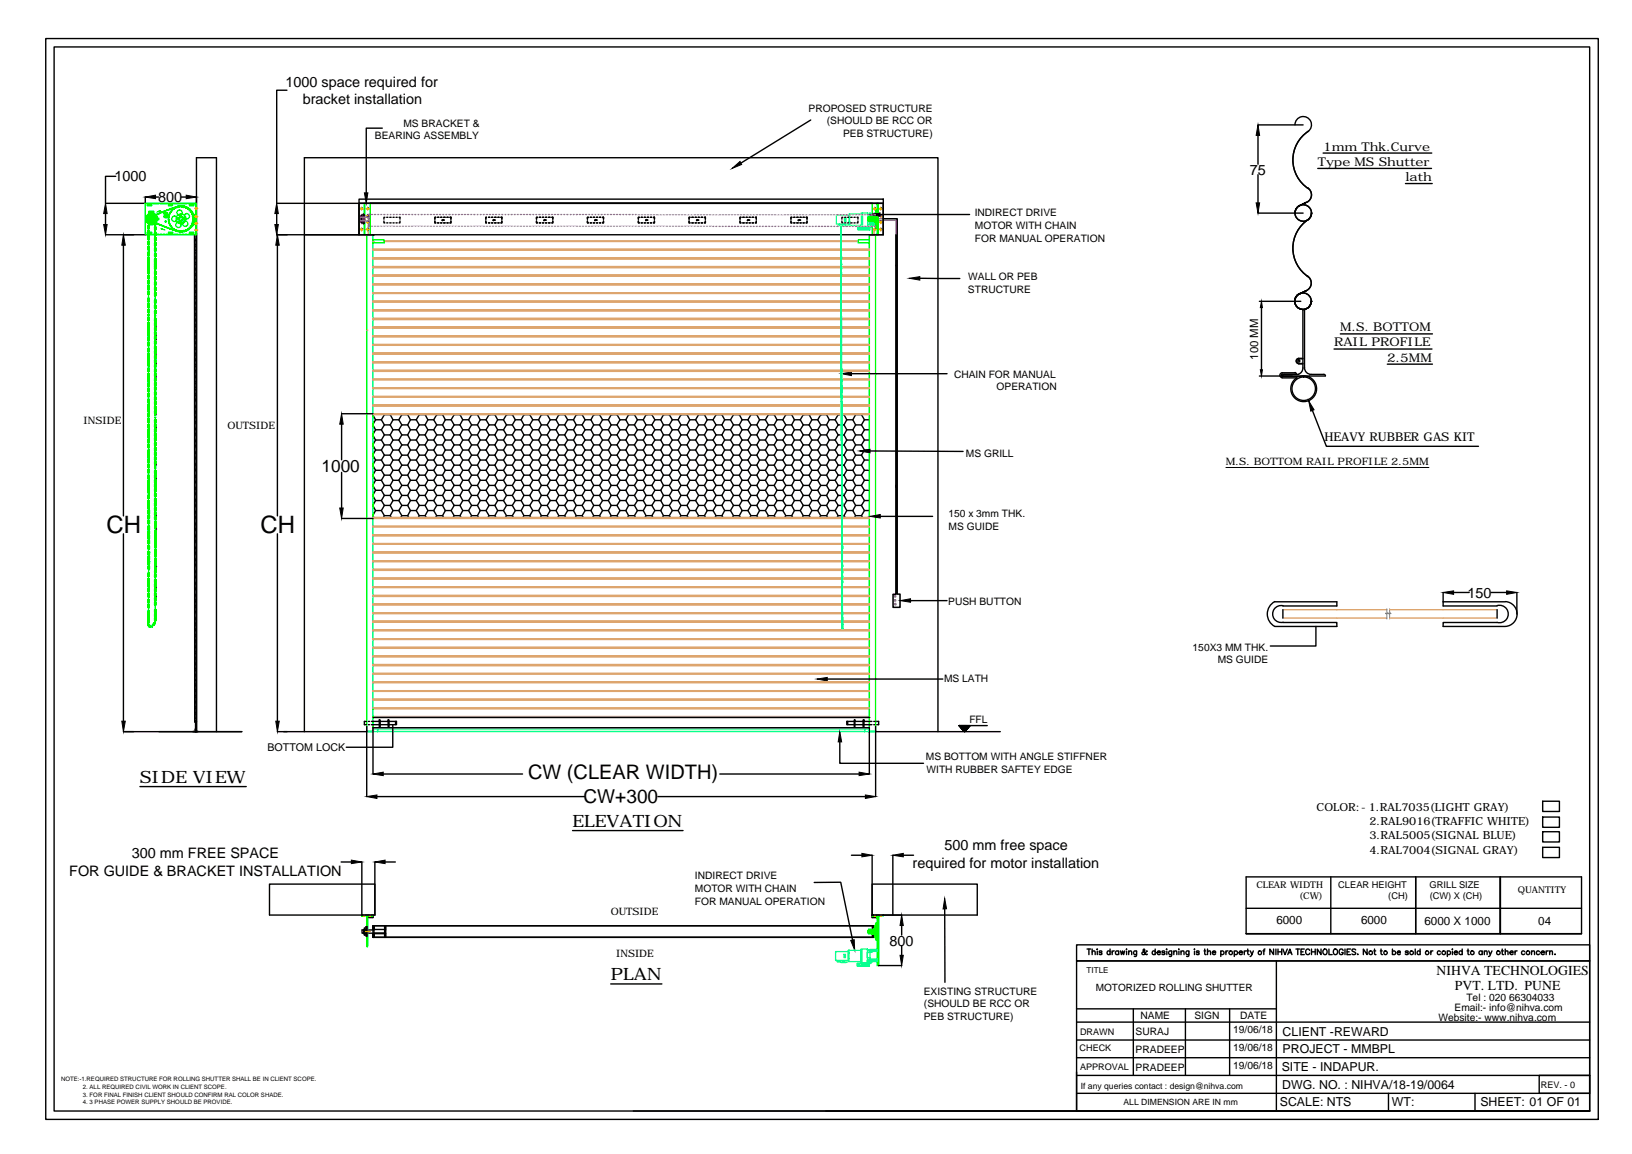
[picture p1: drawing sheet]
<svg xmlns="http://www.w3.org/2000/svg" width="297mm" height="210mm" viewBox="0 0 297 210" stroke-linecap="round" stroke-linejoin="round" font-family="sans-serif">
<defs><g id="words">
<g font-size="4.4">
<text x="19.4" y="97">CH</text>
<text x="47.4" y="97">CH</text>
</g>
<text font-size="3.6" x="96.1" y="141.7">CW (CLEAR WIDTH)</text>
<text font-size="3.5" x="106.2" y="146.1">CW+300</text>
<g font-size="3.1">
<text x="58.5" y="85.9">1000</text>
<text x="25.5" y="142.4">SIDE VIEW</text>
<text x="104.2" y="150.4">ELEVATION</text>
<text x="111.2" y="178.3">PLAN</text>
</g>
<g font-size="2.6">
<text x="52" y="15.8">1000 space required for</text>
<text x="55.1" y="19">bracket installation</text>
<text x="20.8" y="33">1000</text>
<text x="227.5" y="31.8">75</text>
<text x="28.8" y="36.7">800</text>
<text x="267.1" y="108.7">150</text>
<text x="171.9" y="154.6">500 mm free space</text>
<text x="12.6" y="159.3">FOR GUIDE &amp; BRACKET INSTALLATION</text>
<text x="24" y="156.1">300 mm FREE SPACE</text>
<text x="166.1" y="157.8">required for motor installation</text>
<text x="161.9" y="172">800</text>
</g>
<g font-size="2.5">
<text x="261.5" y="177.4">NIHVA TECHNOLOGIES</text>
<text x="264.8" y="180">PVT. LTD. PUNE</text>
</g>
<g font-size="2.2">
<text x="240.8" y="27.4">1mm Thk.Curve</text>
<text x="239.8" y="30.2">Type MS Shutter</text>
<text x="255.8" y="32.9">lath</text>
<text x="242.8" y="63">RAIL PROFILE</text>
<text x="244" y="60.3">M.S. BOTTOM</text>
<text x="252.5" y="65.8">2.5MM</text>
<text x="241.1" y="80.2">HEAVY RUBBER GAS KIT</text>
<text x="233.5" y="188.4">CLIENT -REWARD</text>
<text x="233.5" y="191.5">PROJECT - MMBPL</text>
<text x="233.3" y="194.8">SITE - INDAPUR.</text>
<text x="232.9" y="201.2">SCALE: NTS</text>
<text x="233.4" y="198">DWG. NO. : NIHVA/18-19/0064</text>
<text x="253.4" y="201.2">WT:</text>
<text x="269.4" y="201.2">SHEET: 01 OF 01</text>
</g>
<g font-size="2.1">
<text x="229" y="65.4" transform="rotate(-90 229 65.4)">100 MM</text>
<text x="232.3" y="168.1">6000</text>
<text x="247.7" y="168.1">6000</text>
<text x="259.3" y="168.2">6000 X 1000</text>
<text x="280" y="168.2">04</text>
</g>
<g font-size="2">
<text x="239.6" y="147.4">COLOR:- 1.RAL7035(LIGHT GRAY)</text>
<text x="249.2" y="150">2.RAL9016(TRAFFIC WHITE)</text>
<text x="249.2" y="152.6">3.RAL5005(SIGNAL BLUE)</text>
<text x="249.2" y="155.3">4.RAL7004(SIGNAL GRAY)</text>
</g>
<g font-size="1.9">
<text x="73.4" y="23.1">MS BRACKET &amp;</text>
<text x="147.2" y="20.3">PROPOSED STRUCTURE</text>
<text x="150.5" y="22.6">(SHOULD BE RCC OR</text>
<text x="68.2" y="25.3">BEARING ASSEMBLY</text>
<text x="153.4" y="24.9">PEB STRUCTURE)</text>
<text x="177.4" y="39.4">INDIRECT DRIVE</text>
<text x="177.4" y="41.6">MOTOR WITH CHAIN</text>
<text x="177.4" y="43.9">FOR MANUAL OPERATION</text>
<text x="176.2" y="53.3">STRUCTURE</text>
<text x="176.2" y="51">WALL OR PEB</text>
<text x="173.6" y="68.7">CHAIN FOR MANUAL</text>
<text x="181.4" y="71">OPERATION</text>
<text x="15.2" y="77.1">INSIDE</text>
<text x="41.4" y="78">OUTSIDE</text>
<text x="175.8" y="83">MS GRILL</text>
<text x="223.1" y="84.7">M.S. BOTTOM RAIL PROFILE 2.5MM</text>
<text x="172.6" y="94.1">150 x 3mm THK.</text>
<text x="172.7" y="96.3">MS GUIDE</text>
<text x="172.6" y="110">PUSH BUTTON</text>
<text x="217.1" y="118.3">150X3 MM THK.</text>
<text x="171.8" y="124">MS LATH</text>
<text x="221.6" y="120.6">MS GUIDE</text>
<text x="176.4" y="131.6">FFL</text>
<text x="48.7" y="136.6">BOTTOM LOCK</text>
<text x="168.5" y="138.2">MS BOTTOM WITH ANGLE STIFFNER</text>
<text x="168.6" y="140.5">WITH RUBBER SAFTEY EDGE</text>
<text x="126.5" y="160">INDIRECT DRIVE</text>
<text x="111.2" y="166.4">OUTSIDE</text>
<text x="126.5" y="162.2">MOTOR WITH CHAIN</text>
<text x="126.5" y="164.5">FOR MANUAL OPERATION</text>
<text x="112.1" y="174.1">INSIDE</text>
<text x="168.1" y="180.9">EXISTING STRUCTURE</text>
<text x="168.1" y="185.5">PEB STRUCTURE)</text>
<text x="168.2" y="183.2">(SHOULD BE RCC OR</text>
<text x="207.6" y="185.3">NAME</text>
<text x="217.4" y="185.3">SIGN</text>
<text x="225.7" y="185.3">DATE</text>
<text x="261.8" y="185.7">Website:- www.nihva.com</text>
<text x="264.7" y="184">Email:- info@nihva.com</text>
<text x="266.9" y="182.1">Tel : 020 66304033</text>
<text x="206.7" y="188.3">SURAJ</text>
<text x="206.7" y="191.5">PRADEEP</text>
<text x="224.4" y="187.9">19/06/18</text>
<text x="224.4" y="191.1">19/06/18</text>
<text x="206.7" y="194.7">PRADEEP</text>
<text x="224.4" y="194.4">19/06/18</text>
</g>
<text font-size="1.8" x="199.5" y="180.3">MOTORIZED ROLLING SHUTTER</text>
<g font-size="1.7">
<text x="228.7" y="161.4">CLEAR WIDTH</text>
<text x="243.6" y="161.5">CLEAR HEIGHT</text>
<text x="260.2" y="161.5">GRILL SIZE</text>
<text x="236.4" y="163.5">(CW)</text>
<text x="252.7" y="163.6">(CH)</text>
<text x="260.2" y="163.6">(CW) X (CH)</text>
<text x="276.3" y="162.5">QUANTITY</text>
<text x="196.5" y="191.1">CHECK</text>
<text x="196.6" y="188.2">DRAWN</text>
<text x="196.6" y="194.7">APPROVAL</text>
<text x="280.4" y="197.9">REV. - 0</text>
</g>
<g font-size="1.6">
<text x="196.7" y="198.1">If any queries contact : design@nihva.com</text>
<text x="204.5" y="200.9">ALL DIMENSION ARE IN mm</text>
</g>
<text font-size="1.5" x="197.8" y="177">TITLE</text>
<g font-size="1.1">
<text x="11.1" y="196.6">NOTE:-1.REQUIRED STRUCTURE FOR ROLLING SHUTTER SHALL BE IN CLIENT SCOPE.</text>
<text x="15.1" y="198.1">2. ALL REQUIRED CIVIL WORK IN CLIENT SCOPE.</text>
<text x="15.1" y="199.5">3. FOR FINAL FINISH CLIENT SHOULD CONFIRM RAL COLOR SHADE.</text>
<text x="15.1" y="200.8">4. 3 PHASE POWER SUPPLY SHOULD BE PROVIDE.</text>
</g>
</g></defs>
<!-- layer: 0 -->
<g fill="none" stroke="#dda56e" stroke-width=".25">
<path d="M67.9 59.7h90.3M67.9 59.5h90.3M67.9 58.1h90.3M67.9 57.9h90.3M67.9 56.5h90.3M67.9 56.4h90.3M67.9 54.9h90.3M67.9 54.8h90.3M67.9 53.4h90.3M67.9 53.2h90.3M67.9 51.8h90.3M67.9 51.7h90.3"/>
<path d="M67.9 50.2h90.3M67.9 50.1h90.3M67.9 48.7h90.3M67.9 48.5h90.3M67.9 47.1h90.3M67.9 46.9h90.3M67.9 45.5h90.3M67.9 45.4h90.3M67.9 43.9h.1M69.9 43.9h86.3M69.9 43.8h86.3M158.2 59.5h-90.3h90.3"/>
<path d="M158.2 57.9h-90.3h90.3M158.2 56.4h-90.3h90.3M158.2 54.8h-90.3h90.3M158.2 53.2h-90.3h90.3M158.2 51.7h-90.3h90.3M158.2 50.1h-90.3h90.3M158.2 48.5h-90.3h90.3M158.2 46.9h-90.3h90.3M158.2 45.4h-90.3h90.3M66.7 60.1h.1M67.9 75.4h90.3M67.9 73.9h90.3"/>
<path d="M67.9 73.7h90.3M67.9 72.2h90.3M67.9 70.7h90.3M67.9 69.1h90.3M67.9 67.5h90.3M67.9 66h90.3M67.9 65.8h90.3M67.9 64.4h90.3M67.9 64.2h90.3M67.9 62.8h90.3M67.9 62.7h90.3M67.9 61.2h90.3"/>
<path d="M67.9 61.1h90.3M158.2 75.3h-90.3h90.3M158.2 73.7h-90.3h90.3M158.2 72.1h-90.3h90.3M158.2 70.6h-90.3h90.3M158.2 69h-90.3h90.3M158.2 67.4h-90.3h90.3M158.2 65.8h-90.3h90.3M158.2 64.2h-90.3h90.3M158.2 62.7h-90.3h90.3M158.2 61.1h-90.3h90.3M67.9 99h90.3"/>
<path d="M67.9 97.4h90.3M67.9 97.3h90.3M67.9 95.9h90.3M67.9 94.3h90.3M158.2 98.9h-90.3h90.3M158.2 97.3h-90.3h90.3M158.2 95.7h-90.3h90.3M158.2 94.1h-90.3h90.3M67.9 119.5h90.3M67.9 117.9h90.3M67.9 116.3h90.3M67.9 114.8h90.3"/>
<path d="M67.9 113.2h90.3M67.9 113h90.3M67.9 111.6h90.3M67.9 110.1h90.3M67.9 108.5h90.3M67.9 106.9h90.3M67.9 105.3h90.3M67.9 105.2h90.3M67.9 103.7h90.3M67.9 102.2h90.3M67.9 100.6h90.3M158.2 119.3h-90.3h90.3"/>
<path d="M158.2 117.8h-90.3h90.3M158.2 116.2h-90.3h90.3M158.2 114.6h-90.3h90.3M158.2 113h-90.3h90.3M158.2 111.4h-90.3h90.3M158.2 109.9h-90.3h90.3M158.2 108.3h-90.3h90.3M158.2 106.8h-90.3h90.3M158.2 105.2h-90.3h90.3M158.2 103.6h-90.3h90.3M158.2 102h-90.3h90.3M158.2 100.4h-90.3h90.3"/>
<path d="M233.5 112.4h18.9M233.5 110.9h18.9M252.9 112.4h19.6M252.9 110.9h19.6M67.9 130.5h90.3M67.9 130.3h90.3M67.9 128.9h90.3M67.9 128.8h90.3M67.9 127.4h90.3M67.9 125.8h90.3M67.9 124.2h90.3M67.9 122.6h90.3"/>
<path d="M67.9 121.1h90.3M67.9 120.9h90.3M158.2 127.2h-90.3h90.3M158.2 125.6h-90.3h90.3M158.2 124.1h-90.3h90.3M158.2 122.5h-90.3h90.3M158.2 120.9h-90.3h90.3"/>
</g>
<g fill="none" stroke="#0f0" stroke-width=".25">
<path d="M26.4 37.1h.3M26.9 37.1h.3M26.9 37.2h.6M26.9 37.5h.6M26.9 37.2l-.1 .1 .1 .1M27.2 38.6l.7 .1zM27.2 39.8h.1M27.2 38.5v.1zM27.3 39.8v.1M27.3 38.6h.1M27.3 39.7v.1M27.3 39.9l.1 .1"/>
<path d="M27.3 39.8h.1M27.4 38.5v.1zM27.4 39.5h.1M27.4 40h.1M27.4 39.5a.4 .4 0 0 0 0 .6l2.8 1.3 2.2 .7M27.5 39.6h-.1M27.5 37.1h.3M27.5 39.6l-.1 .1M27.5 37.2l.1 .1-.1 .1M27.5 39.6h.2M27.6 39.5h-.1M27.6 38.5l.1 .1z"/>
<path d="M27.6 39.4h.1M27.7 39.5h.1M27.7 38.6h.1M27.8 39.7h.1M27.8 39.6h.1M27.8 39.7v.1M27.8 38.5h.1M27.8 40h.1M27.8 39.8l.1 .1M27.8 39.9v.1M27.8 38.6h.1M27.9 39.8h.1"/>
<path d="M27.9 39.3h.1M28 38.8v-.4h-.9v.5M28 37.1h.4M28.2 39.1h.1M28.6 39h.1M28.6 37.1h.3M28.6 39.7h.3v.2h-.3M28.8 39.7v.2M28.9 38.8h.1M29 38.3h.2l-.2 .2zM29 38.4l-.4 .2M29.1 38.8h.1"/>
<path d="M29.2 37.1h.3M29.4 38.6h.1M29.7 38.5h.1M29.7 37.1h.4M29.9 38.9l.1 .2M30 39.1a.32 .32 0 0 0 0 .5 .32 .32 0 0 0 .5-.2M30 38.4h.1M30 38.8l.1-.2-.3-.1-.1 .2 .2 .1M30 38.8l.1 .3M30.1 39l.3 .2M30.2 38.7h.2zM30.3 37.1h.3"/>
<path d="M30.3 38.3h.1M30.4 38.7l.2 .4M30.4 39.2h.1M30.6 38.2h.1M30.7 39.1l-.3 .1M30.8 39.7h-.2v.2l.2 .1M30.8 39.6h.1M30.8 39.3l-.2 .2 .2 .2M30.8 39.2l-.4 .1M30.8 39.2v.1M30.8 37.1h.4M30.9 38h.1"/>
<path d="M30.9 38.9l-.1 .1v.3l-.1-.2M31.1 38.6l-.3 .2 .2 .1M31.1 38h.1M31.2 38.5l-.1 .1M31.3 37.2l-.7 .1 .7 .1M31.3 37.2l.1 .1-.1 .1M31.4 38.3l-.3 .1v.2M31.4 37.1h.4M31.4 38.2v.1M31.4 37.9h.1M31.7 38.1l-.2-.1-.1 .1v.2M31.7 38h.1"/>
<path d="M31.7 37.8h.1M31.9 37.1h.4M32 37.7h.1M32 37.8h.1M32.3 37.6h.1M32.3 37.7h-.3v.2l-.1-.1-.2 .1v.1M32.4 37.7h.1M32.4 37.5l-2.9 1.1-2.1 .9M32.4 37.6l-2.9 1-2.1 .9a.31 .31 0 0 0 0 .6M32.4 37.5a2.39 2.39 0 0 1 2.9 2.3 2.39 2.39 0 0 1-2.9 2.3M32.4 37.5a2.31 2.31 0 0 1 2.8 2.3 2.31 2.31 0 0 1-2.8 2.3M32.5 39.7l.1 .1-.1 .1"/>
<path d="M32.5 39.9l.3 .3M32.5 37.1h.4M32.6 37.5h.1M32.7 37.7l-.1-.2-.2 .1v.1M32.8 37.7v-.2l.3 .2M32.8 37.6h-.1M32.8 39.4l.1 .1M32.8 39.4l-.3 .3M32.9 37.5h.1M33 39.4l-.1 .1M33.1 39.4l.3 .3M33.1 37.1h.4"/>
<path d="M33.1 37.6h.1M33.1 37.7l.1-.2 .2 .1v.1M33.2 37.5h.1M33.3 39.7l-.1 .1 .1 .1M33.4 39.9l-.3 .3M33.5 37.7h.3v.2M33.5 37.7h.1M33.5 37.6h.1M33.6 37.1h.4M33.8 37.7h.1M33.8 37.8h.1M33.9 37.9l.1-.1 .1 .2"/>
<path d="M34.1 37.8h.1M34.1 38.1l.2-.1 .1 .3M34.2 38h.1M34.2 37.1h.4M34.4 38.3l.3 .1v.2M34.4 38.1h.1M34.5 38.2v.1M34.6 37.5h.6M34.7 38.5l.3 .3-.1 .1M34.7 38.4h.1M34.8 37.1h.4M34.9 38.9l.2 .2-.1 .2"/>
<path d="M34.9 38.9h.1M34.9 38.6h.1M35 39.3l.2 .2-.1 .2 .1 .2-.1 .1M35 38.9h.1M35 39.2l.1 .1M35.1 39.6h.1M35.1 40h.1M35.1 39.1h.1M35.2 37.4v-.2h-.6l-.1 .1 .1 .1M35.2 39.4h.1M35.2 40h.1M35.2 39.7h.1"/>
<path d="M35.3 37.1h.3M35.3 39a2.26 2.26 0 0 1 .1 1.6M35.6 37h-9.2v5.7h9.2M35.6 37h.2v5.7h-.2M35.6 37v5.7M65.3 37h2.1v5.7h-2.1zM66.3 37v5.7M66.4 37v5.7M158.1 39.5v.7zM158.1 39.5v.7M158.1 39.7h.1M158.1 40h.1"/>
<path d="M158.1 39.4v.3h.2M158.3 39.7h.1M158.3 40h-.2v.3M158.3 40h.1M158.7 38.8v-1.8h2.1v5.7h-2.1v-1.5M159.1 39.4h-1v.3h.2v-.2h.8M159.1 39.3l.1 1.1zM159.1 39.9h-1h1M159.2 39.2h.1v1.2h-.1M159.5 38.3v3.1v-1.6v1.3l-.2-.1v-2.3l.2-.1v1.2zM159.5 38.3v-.2h.2v3.5h-.2v-.2M159.7 37.1l-.2-.1h.3v5.7h-.3l.2-.1"/>
<path d="M159.7 38.1v3.5M159.7 37v5.7M159.7 38.9h.1M159.7 39h.1M159.8 39.6h-1.8v.5h1.8M159.8 37v5.7M26.4 42.6h.3M26.9 42.6h.3M26.9 42.5h.6M26.9 42.2h.6M26.9 42.2l-.1 .1 .1 .1M27 55.9v.3"/>
<path d="M27.3 40.1h.1M27.4 40l.1 .1M27.4 40.1l2.1 .9 2.9 1.1M27.5 40.1h.1M27.5 42.6h.3M27.5 40v.1M27.5 42.2l.1 .1-.1 .1M27.6 40.1h.1M27.6 40.2h.1M27.7 40.1h-.1M27.7 40v.1M27.8 40l-.1 .1"/>
<path d="M27.9 40.4h.1M28 42.6h.4M28.2 40.5h.1M28.3 56.2v.3M28.6 40.7h.1M28.6 42.6h.3M28.9 40.8h.1M29.1 40.9h.1M29.2 42.6h.3M29.4 41.6h.2l-.1 .1zM29.4 41h.1M29.6 41.7l.4 .1"/>
<path d="M29.7 41.2h.1M29.7 42.6h.4M30 41.3h.1M30.3 42.6h.3M30.3 41.4h.1M30.6 41.5h.1M30.7 42.2l.7 .1-.7 .1M30.7 42.2l-.1 .1 .1 .1M30.8 40l-.2 .2 .2 .2M30.8 40.4v.3l.1 .1M30.8 40.3v.1M30.8 42.6h.4"/>
<path d="M30.9 41.6h.1M30.9 40.8l-.1 .1 .2 .2h.2M31 40.7h.1M31.1 41.1v.2h.3M31.1 41.7h.1M31.4 41.3v.1M31.4 41.4v.2l.1 .1 .2-.1M31.4 42.6h.4M31.4 41.8h.1M31.7 41.6v.2l.2 .1 .1-.1v.2l.3-.1M31.7 41.9h.1M31.9 42.6h.4"/>
<path d="M32 42h.1M32 41.8h.1M32.4 41.9h.1M32.4 41.9v.2l.3-.1M32.4 42.1h.1M32.5 42.6h.4M32.7 42.2h.1M32.7 42h.1M32.8 42v.1l.3-.1M32.8 40.3v-.1l.2 .1M33.1 42.6h.4M33.1 42.1h.1"/>
<path d="M33.2 42h-.1M33.4 41.9v.2l-.3-.1M33.5 42.1h.1M33.5 41.9h.1M33.6 42.6h.4M33.8 42h.1M33.8 41.8v.2l-.3-.1M33.9 41.8h-.1M34 41.9h.1M34.1 41.6l-.1 .3-.1-.1M34.2 41.6h.1M34.2 42.6h.4"/>
<path d="M34.3 41.7h.1M34.4 41.4l-.1 .3-.2-.1M34.5 41.3v.1M34.5 41.5h.1M34.6 42.5h.6M34.7 41.1v.2h-.3M34.7 41.3h.1M34.8 42.6h.4M34.9 40.8v.3h-.2M34.9 41h.1M34.9 40.7h.1M35 40.4l.1 .1-.2 .3"/>
<path d="M35 40.8h.1M35.1 40.3l-.1 .1M35.1 40l.1 .3-.2 .1M35.1 40.6h.1M35.2 42.4v-.2h-.6l-.1 .1 .1 .1M35.2 40.3h.1M35.2 40.6l.3 .1-.3 .3zM35.3 42.6h.3M65.3 42.7h2.6v90.4h-1.2M66.7 42.7v90.3h.3M66.9 42.8h1M67.9 43.6h2v.6h-2"/>
<path d="M68 43.9v.1M158.2 43.6h-2v.6h2M158.2 42.8h1.2M159.1 40.2h-.8v-.2h-.2v.3h1M159.7 40.7h.1M159.7 40.8h.1M27 113.4v.1M67.1 133h.2M67.3 133h.4M67.8 133h.1M158.2 133h.1M158.4 133h.4"/>
<path d="M158.9 133h.1M159.1 133h.3v-90.3h-1.2v90.4h1.2M65.9 166.6v-.2h2v.2h-2M66.8 166.6h.1v5.6h-.1zM158.1 169.1v.6M158.1 169v.3h.2M158.1 169.6h.1M158.1 169.1v.7zM158.1 169.3h.1M158.3 169.6h-.2v.3M158.3 169.6h.1M159 169h-.9v.3h.2v-.2h.7h-.7"/>
<path d="M159 169.7h-.7v-.1h-.2v.3h.9M159 168.9h.1v1.1zM159 169.4h-.9h.9M159.1 168.9h.1v1.1h-.1M159.4 168v2.8v-1.4v1.2l-.2-.1v-2.1l.2-.1v1.1zM159.4 168v-.1h.2l-.1 1.5M159.5 169.4l.1 1.6h-.2v-.2M159.5 169.4l.1 1.6M159.6 166.6h.3v9h-.3zM159.6 167.9l-.1 1.5M159.6 169.2h-1.6v.5h1.6M159.6 168.9v1.1"/>
<path d="M159.8 166.6v.2M159.8 167v.4M159.8 167.5v.4M159.8 168.1v.4M159.8 168.7v.4M159.8 169.2v.4M159.8 169.8v.4M159.8 170.4v.4M159.8 170.9v.4M159.8 171.5v.4M159.8 172.1v.4M159.8 172.6v.4"/>
<path d="M159.8 173.2v.4M159.8 173.8v.3M159.8 174.3v.4M159.8 174.9v.4M159.8 175.5v.1M160.8 166.4h-2.1v.2h2.1"/>
<circle cx="27.1" cy="39" r=".11"/>
<circle cx="27.2" cy="39.8" r=".02"/>
<circle cx="27.4" cy="39.5" r=".02"/>
<circle cx="27.6" cy="39.8" r="1.08"/>
<circle cx="27.6" cy="39.8" r=".83"/>
<circle cx="27.6" cy="39.8" r=".61"/>
<circle cx="27.6" cy="39.8" r=".11"/>
<circle cx="27.6" cy="39.8" r=".57"/>
<circle cx="27.7" cy="39.4" r=".02"/>
<circle cx="27.9" cy="39.3" r=".02"/>
<circle cx="28.2" cy="39.1" r=".02"/>
<circle cx="28.5" cy="39.8" r=".11"/>
<circle cx="28.6" cy="39" r=".02"/>
<circle cx="28.9" cy="38.8" r=".02"/>
<circle cx="29.1" cy="38.7" r=".02"/>
<circle cx="29.4" cy="38.6" r=".02"/>
<circle cx="29.7" cy="38.5" r=".02"/>
<circle cx="29.9" cy="38.7" r=".11"/>
<circle cx="30" cy="38.4" r=".02"/>
<circle cx="30.1" cy="39.3" r=".11"/>
<circle cx="30.1" cy="39.3" r=".06"/>
<circle cx="30.4" cy="38.2" r=".02"/>
<circle cx="30.7" cy="38.1" r=".02"/>
<circle cx="30.9" cy="38" r=".02"/>
<circle cx="31.2" cy="37.9" r=".02"/>
<circle cx="31.5" cy="37.9" r=".02"/>
<circle cx="31.8" cy="37.8" r=".02"/>
<circle cx="31.8" cy="39.8" r=".49"/>
<circle cx="32" cy="37.6" r=".02"/>
<circle cx="32.3" cy="39.8" r=".11"/>
<circle cx="32.3" cy="37.6" r=".02"/>
<circle cx="32.6" cy="37.5" r=".02"/>
<circle cx="32.7" cy="38.7" r=".49"/>
<circle cx="32.9" cy="39.8" r=".91"/>
<circle cx="32.9" cy="37.5" r=".02"/>
<circle cx="32.9" cy="39.1" r=".11"/>
<circle cx="32.9" cy="39.8" r=".28"/>
<circle cx="33.2" cy="37.5" r=".02"/>
<circle cx="33.5" cy="37.6" r=".02"/>
<circle cx="33.6" cy="39.8" r=".11"/>
<circle cx="33.8" cy="37.7" r=".02"/>
<circle cx="34" cy="39.3" r=".49"/>
<circle cx="34.1" cy="37.8" r=".02"/>
<circle cx="34.5" cy="38.1" r=".02"/>
<circle cx="34.8" cy="38.4" r=".02"/>
<circle cx="34.9" cy="38.6" r=".02"/>
<circle cx="35.1" cy="38.9" r=".02"/>
<circle cx="35.1" cy="39.1" r=".02"/>
<circle cx="35.2" cy="39.4" r=".02"/>
<circle cx="35.3" cy="40" r=".02"/>
<circle cx="35.3" cy="39.7" r=".02"/>
<circle cx="65.8" cy="39.3" r=".15"/>
<circle cx="65.8" cy="37.9" r=".15"/>
<circle cx="66.9" cy="39.3" r=".15"/>
<circle cx="66.9" cy="37.9" r=".15"/>
<circle cx="159.2" cy="37.9" r=".15"/>
<circle cx="160.3" cy="37.9" r=".15"/>
<circle cx="160.3" cy="39.3" r=".15"/>
<circle cx="27.1" cy="40.7" r=".11"/>
<circle cx="27.3" cy="40.1" r=".02"/>
<circle cx="27.7" cy="40.2" r=".02"/>
<circle cx="27.9" cy="40.4" r=".02"/>
<circle cx="28.2" cy="40.5" r=".02"/>
<circle cx="28.6" cy="40.6" r=".02"/>
<circle cx="28.9" cy="40.8" r=".02"/>
<circle cx="29.1" cy="40.9" r=".02"/>
<circle cx="29.4" cy="41" r=".02"/>
<circle cx="29.7" cy="41.2" r=".02"/>
<circle cx="30" cy="41.3" r=".02"/>
<circle cx="30.1" cy="40.3" r=".11"/>
<circle cx="30.1" cy="40.3" r=".06"/>
<circle cx="30.4" cy="41.4" r=".02"/>
<circle cx="30.7" cy="41.5" r=".02"/>
<circle cx="30.9" cy="41.6" r=".02"/>
<circle cx="31.2" cy="41.7" r=".02"/>
<circle cx="31.5" cy="41.8" r=".02"/>
<circle cx="31.8" cy="41.9" r=".02"/>
<circle cx="32" cy="42" r=".02"/>
<circle cx="32.4" cy="42.1" r=".02"/>
<circle cx="32.5" cy="40.9" r=".49"/>
<circle cx="32.7" cy="42.2" r=".02"/>
<circle cx="32.9" cy="40.5" r=".11"/>
<circle cx="33.2" cy="42.1" r=".02"/>
<circle cx="33.5" cy="42.1" r=".02"/>
<circle cx="33.7" cy="40.7" r=".49"/>
<circle cx="33.8" cy="42" r=".02"/>
<circle cx="34" cy="41.9" r=".02"/>
<circle cx="34.3" cy="41.7" r=".02"/>
<circle cx="34.6" cy="41.5" r=".02"/>
<circle cx="34.7" cy="41.3" r=".02"/>
<circle cx="34.9" cy="41" r=".02"/>
<circle cx="35.1" cy="40.8" r=".02"/>
<circle cx="35.1" cy="40.6" r=".02"/>
<circle cx="35.2" cy="40.3" r=".02"/>
<circle cx="65.8" cy="40.4" r=".15"/>
<circle cx="65.8" cy="41.7" r=".15"/>
<circle cx="66.9" cy="40.4" r=".15"/>
<circle cx="66.9" cy="41.7" r=".15"/>
<circle cx="159.2" cy="41.7" r=".15"/>
<circle cx="160.3" cy="41.7" r=".15"/>
<circle cx="160.3" cy="40.4" r=".15"/>
</g>
<g fill="none" stroke="#000" stroke-width=".25">
<path d="M8.3 7h282.6v196.6h-282.6zM9.8 8.5h279.5v193.6h-279.5zM52.2 16.4h-1.8v20.6h110.4M19.2 38.8v2M21.1 32.1h-1.9v4.9h7.2v-1.2M28.3 35.8h.6M33 35.8h.9M50.4 38.8v2M65.3 36.2h95.5v6.5h-95.5zM65.7 39.5h.6M65.7 39.8h.1M66.1 39h.2v1.7h-.2z"/>
<path d="M66.1 39.5h-.4v.7h.4M66.1 39.2h-.3v1.3h.3M66.1 39.1h.2M66.1 39.3h.2M69.6 23.3h-2.9v11.8M70 39.5h-.1v.4M70.4 39.5h.2M70.9 39.5h.3M71.5 39.5h.2M72.1 39.5h.2M72.6 39.5h.2v.4M79.3 39.5h-.2v.4"/>
<path d="M79.7 39.5h.2M80.2 39.5h.2M80.6 39.9l.1 .1M80.8 39.5h.2M81.4 39.5h.2M81.9 39.5h.2v.4M88.5 39.5h-.1v.4M88.9 39.5h.2M89.5 39.5h.2M89.9 39.9v.1M90 39.5h.3M90.6 39.5h.2"/>
<path d="M91.2 39.5h.1v.4M97.8 39.5h-.2v.4M98.2 39.5h.2M98.7 39.5h.3M99.1 39.9l.1 .1M99.3 39.5h.2M99.9 39.5h.2M100.4 39.5h.2v.4M107.1 39.5h-.2v.4M107.4 39.5h.2M108 39.5h.2M108.4 39.9l.1 .1"/>
<path d="M108.6 39.5h.2M109.1 39.5h.2M109.7 39.5h.1v.4M116.4 39.5h-.2v.4M116.7 39.5h.2M117.2 39.5h.3M117.6 39.9l.1 .1M117.8 39.5h.3M118.4 39.5h.2M118.9 39.5h.2v.4M125.6 39.5h-.2v.4M125.9 39.5h.3"/>
<path d="M126.5 39.5h.2M126.9 39.9l.1 .1M127.1 39.5h.2M127.6 39.5h.3M128.2 39.5h.2v.4M134.9 39.5h-.2v.4M135.2 39.5h.3M135.8 39.5h.2M136.2 39.9l.1 .1M136.3 39.5h.3M136.9 39.5h.2M137.5 39.5h.2v.4"/>
<path d="M144.1 39.5h-.1v.4M144.5 39.5h.2M145 39.5h.3M145.4 39.9l.1 .1M145.6 39.5h.2M146.2 39.5h.2M146.7 39.5h.2v.4M147.6 21.8l-12.7 7.9M153.4 39.5h-.2v.4M153.7 39.5h.3M154.3 39.5h.2M154.8 39.5h.3"/>
<path d="M155.4 39.5h.2M156 39.5h.2v.4M159.1 39.5h.6M160.2 39h16.3M160.8 39.8h2.5v68.3h.5v2.4h-1.3v-2.4h.6v-65.4M229 22.7h8.2M229 38.8h8.2M229 24.6v5.3M229 31.8v5.1M235.7 22.7a1.5 1.5 0 0 1 2.2-1.3 1.5 1.5 0 0 1 .2 2.5M236.4 37.5a1.5 1.5 0 0 0 .1 2.6 1.5 1.5 0 0 0 2.2-1.4M237.8 36.8l-1.4 .7 1.4-.7"/>
<path d="M237.9 34.1a1.5 1.5 0 0 1 .8 1.4 1.5 1.5 0 0 1-.9 1.3 1.5 1.5 0 0 0 .2-2.6M238.1 40a1.5 1.5 0 0 0-.2-2.6 1.5 1.5 0 0 0-2.2 1.3 1.5 1.5 0 0 1 2.2-1.3 1.5 1.5 0 0 1 .1 2.6M238.1 23.9a6.2 6.2 0 0 0 0 10.4M238.1 39.9a6.2 6.2 0 0 0 0 10.5M238.7 38.8h.1M239.8 30.6h20.7M240.8 27.8h19.8M255.8 33.4h4.9M19.2 42.7h7.4M22.5 44.6v49.2M28.3 59.3h.1M50.4 42.7h14.9"/>
<path d="M50.5 44.6v49.2M55.4 42.7h9.9v-5.7h95.5v5.7M65.7 40.2h.6M66.1 40.4h.2M66.1 40.6h.2M67.9 42.8h.1M69.9 40.2v.3h.1M70.4 40.5h.2M70.9 40.5h.3M71.5 40.5h.2M72.1 40.5h.2M72.8 40.2v.3h-.2"/>
<path d="M79.1 40.2v.3h.2M79.7 40.5h.2M80.2 40.5h.2M80.5 40v.1M80.7 40h.1M80.8 40.5h.2M81.4 40.5h.2M82.1 40.2v.3h-.2M88.4 40.2v.3h.1M88.9 40.5h.2M89.5 40.5h.2M89.7 40l.1 .1"/>
<path d="M89.9 40h.1M90 40.5h.3M90.6 40.5h.2M91.3 40.2v.3h-.1M97.6 40.2v.3h.2M98.2 40.5h.2M98.7 40.5h.3M99 40v.1M99.2 40h.1M99.3 40.5h.2M99.9 40.5h.2M100.6 40.2v.3h-.2"/>
<path d="M106.9 40.2v.3h.2M107.4 40.5h.2M108 40.5h.2M108.2 40l.1 .1M108.5 40h.1M108.6 40.5h.2M109.1 40.5h.2M109.8 40.2v.3h-.1M116.2 40.2v.3h.2M116.7 40.5h.2M117.2 40.5h.3M117.5 40l.1 .1"/>
<path d="M117.7 40h.1M117.8 40.5h.3M118.4 40.5h.2M119.1 40.2v.3h-.2M125.4 40.2v.3h.2M125.9 40.5h.3M126.5 40.5h.2M126.8 40l.1 .1M127 40h.1M127.1 40.5h.2M127.6 40.5h.3M128.4 40.2v.3h-.2"/>
<path d="M134.7 40.2v.3h.2M135.2 40.5h.3M135.8 40.5h.2M136 40l.1 .1M136.3 40h.1M136.3 40.5h.3M136.9 40.5h.2M137.7 40.2v.3h-.2M144 40.2v.3h.1M144.5 40.5h.2M145 40.5h.3M145.3 40l.1 .1"/>
<path d="M145.5 40h.1M145.6 40.5h.2M146.2 40.5h.2M146.9 40.2v.3h-.2M153.2 40.2v.3h.2M153.7 40.5h.3M154.3 40.5h.2M154.8 40.5h.3M155.4 40.5h.2M156.2 40.2v.3h-.2M163.1 48.3h.1M167.4 50.6l7.3 .1"/>
<path d="M229.2 54.8h7.6M229.6 56v11.3M235.6 54.8h.1M236.3 53.5l1.5-.6-1.5 .7M236.4 53.5a1.5 1.5 0 0 0 0 2.6 1.5 1.5 0 0 0 2.3-1.3M237.1 56.3v10.7M237.4 56.5v10.4M237.6 56.3l-.2 .1M237.9 50.2a1.5 1.5 0 0 1 .8 1.3 1.5 1.5 0 0 1-.9 1.3 1.5 1.5 0 0 0 .2-2.6M238 56a1.5 1.5 0 0 0-.2-2.5 1.5 1.5 0 0 0-2.1 1.3 1.5 1.5 0 0 1 2.2-1.3 1.5 1.5 0 0 1 0 2.6M238.7 54.8h.1M28.3 61h.1"/>
<path d="M28.3 61.8h.1M28.3 64.4h.1M28.3 66.1h.1M28.3 68.6h.1M28.3 75.3h.1M28.3 77.8h.1M28.3 70.2v.1M28.3 71v.1M28.3 73.6v.1M28.3 79.4v.1M62.2 75.3h5.7M62.2 77.2v6.4"/>
<path d="M67.9 79.2l.5 .8M67.9 77.3l.5 .9M67.9 75.5l.5 .9M68.4 76.4h1M68.4 78.2h1M68.4 76.4l-.5 .8M68.4 78.2l-.5 .8M69.4 78.2l.6 .9M69.4 76.4l.6 .9M69.9 75.4h1.1M70 77.3h1M70 79.1h1"/>
<path d="M70 75.4l-.6 1M70 77.3l-.6 .9M70 79.1l-.6 .9M71 75.4h.1M71 79.1l.5 .9M71 77.3l.5 .9M71 75.4l.5 1M71.5 76.4h1.1M71.5 78.2h1.1M71.5 76.4l-.5 .9M71.5 78.2l-.5 .9M72.6 78.2l.5 .9"/>
<path d="M72.6 76.4l.5 .9M73.1 75.4h1.1M73.1 77.3h1.1M73.1 79.1h1.1M73.1 75.4l-.5 1M73.1 77.3l-.5 .9M73.1 79.1l-.5 .9M74.2 75.4h.1M74.2 79.1l.5 .9M74.2 77.3l.5 .9M74.2 75.4l.5 1M74.7 76.4h1.1"/>
<path d="M74.7 78.2h1.1M74.7 76.4l-.5 .9M74.7 78.2l-.5 .9M75.8 78.2l.5 .9M75.8 76.4l.5 .9M76.3 75.4h1.1M76.3 77.3h1.1M76.3 79.1h1.1M76.3 75.4l-.5 1M76.3 77.3l-.5 .9M76.3 79.1l-.5 .9M77.4 75.4h.1"/>
<path d="M77.4 79.1l.5 .9M77.4 77.3l.5 .9M77.4 75.4l.5 1M77.9 76.4h1M77.9 78.2h1M77.9 76.4l-.5 .9M77.9 78.2l-.5 .9M78.9 78.2l.6 .9M78.9 76.4l.6 .9M79.4 75.4h1.1M79.5 77.3h1M79.5 79.1h1"/>
<path d="M79.5 75.4l-.6 1M79.5 77.3l-.6 .9M79.5 79.1l-.6 .9M80.5 75.4h.1M80.5 79.1l.6 .9M80.5 77.3l.6 .9M80.5 75.4l.6 1M81.1 76.4h1M81.1 78.2h1M81.1 76.4l-.6 .9M81.1 78.2l-.6 .9M82.1 78.2l.6 .9"/>
<path d="M82.1 76.4l.6 .9M82.6 75.4h1.1M82.7 77.3h1M82.7 79.1h1M82.7 75.4l-.6 1M82.7 77.3l-.6 .9M82.7 79.1l-.6 .9M83.7 75.4h.1M83.7 79.1l.5 .9M83.7 77.3l.5 .9M83.7 75.4l.5 1M84.2 76.4h1.1"/>
<path d="M84.2 78.2h1.1M84.2 76.4l-.5 .9M84.2 78.2l-.5 .9M85.3 78.2l.5 .9M85.3 76.4l.5 .9M85.8 75.4h.1M85.8 75.4h1.1M85.8 77.3h1.1M85.8 79.1h1.1M85.8 75.4l-.5 1M85.8 77.3l-.5 .9M85.8 79.1l-.5 .9"/>
<path d="M86.9 75.4h.1M86.9 79.1l.5 .9M86.9 77.3l.5 .9M86.9 75.4l.5 1M87.4 76.4h1.1M87.4 78.2h1.1M87.4 76.4l-.5 .9M87.4 78.2l-.5 .9M88.5 78.2l.5 .9M88.5 76.4l.5 .9M89 75.4h.1M89 75.4h1.1"/>
<path d="M89 77.3h1.1M89 79.1h1.1M89 75.4l-.5 1M89 77.3l-.5 .9M89 79.1l-.5 .9M90.1 75.4h.1M90.1 79.1l.5 .9M90.1 77.3l.5 .9M90.1 75.4l.5 1M90.6 76.4h1M90.6 78.2h1M90.6 76.4l-.5 .9"/>
<path d="M90.6 78.2l-.5 .9M91.6 78.2l.6 .9M91.6 76.4l.6 .9M92.2 75.4h.1M92.2 75.4h1M92.2 77.3h1M92.2 79.1h1M92.2 75.4l-.6 1M92.2 77.3l-.6 .9M92.2 79.1l-.6 .9M93.2 75.4h.1M93.2 79.1l.6 .9"/>
<path d="M93.2 77.3l.6 .9M93.2 75.4l.6 1M93.8 76.4h1.1M93.8 78.2h1.1M93.8 76.4l-.6 .9M93.8 78.2l-.6 .9M94.9 78.2l.5 .9M94.9 76.4l.5 .9M95.4 75.4h.1M95.4 75.4h1M95.4 77.3h1M95.4 79.1h1"/>
<path d="M95.4 75.4l-.5 1M95.4 77.3l-.5 .9M95.4 79.1l-.5 .9M96.4 75.4h.1M96.4 79.1l.6 .9M96.4 77.3l.6 .9M96.4 75.4l.6 1M97 76.4h1M97 78.2h1M97 76.4l-.6 .9M97 78.2l-.6 .9M98 78.2l.5 .9"/>
<path d="M98 76.4l.5 .9M98.5 75.4h.1M98.5 75.4h1.1M98.5 77.3h1.1M98.5 79.1h1.1M98.5 75.4l-.5 1M98.5 77.3l-.5 .9M98.5 79.1l-.5 .9M99.6 75.4h.1M99.6 79.1l.5 .9M99.6 77.3l.5 .9M99.6 75.4l.5 1"/>
<path d="M100.1 76.4h1.1M100.1 78.2h1.1M100.1 76.4l-.5 .9M100.1 78.2l-.5 .9M101.2 78.2l.5 .9M101.2 76.4l.5 .9M101.7 75.4h.1M101.7 75.4h1.1M101.7 77.3h1.1M101.7 79.1h1.1M101.7 75.4l-.5 1M101.7 77.3l-.5 .9"/>
<path d="M101.7 79.1l-.5 .9M102.8 79.1l.5 .9M102.8 77.3l.5 .9M102.8 75.4l.5 1M103.3 76.4h1.1M103.3 78.2h1.1M103.3 76.4l-.5 .9M103.3 78.2l-.5 .9M104.4 78.2l.5 .9M104.4 76.4l.5 .9M104.9 75.4h.1M104.9 75.4h1.1"/>
<path d="M104.9 77.3h1M104.9 79.1h1M104.9 75.4l-.5 1M104.9 77.3l-.5 .9M104.9 79.1l-.5 .9M105.9 79.1l.6 .9M105.9 77.3l.6 .9M105.9 75.4l.6 1M106.5 76.4h1.1M106.5 78.2h1.1M106.5 76.4l-.6 .9M106.5 78.2l-.6 .9"/>
<path d="M107.6 78.2l.5 .9M107.6 76.4l.5 .9M108.1 75.4h.1M108.1 75.4h1.1M108.1 77.3h1M108.1 79.1h1M108.1 75.4l-.5 1M108.1 77.3l-.5 .9M108.1 79.1l-.5 .9M109.1 79.1l.6 .9M109.1 77.3l.6 .9M109.1 75.4l.6 1"/>
<path d="M109.7 76.4h1M109.7 78.2h1M109.7 76.4l-.6 .9M109.7 78.2l-.6 .9M110.7 78.2l.5 .9M110.7 76.4l.5 .9M111.2 75.4h.1M111.2 75.4h1.1M111.2 77.3h1.1M111.2 79.1h1.1M111.2 75.4l-.5 1M111.2 77.3l-.5 .9"/>
<path d="M111.2 79.1l-.5 .9M112.3 79.1l.5 .9M112.3 77.3l.5 .9M112.3 75.4l.5 1M112.8 76.4h1.1M112.8 78.2h1.1M112.8 76.4l-.5 .9M112.8 78.2l-.5 .9M113.9 78.2l.5 .9M113.9 76.4l.5 .9M114.4 75.4h.1M114.4 75.4h1.1"/>
<path d="M114.4 77.3h1.1M114.4 79.1h1.1M114.4 75.4l-.5 1M114.4 77.3l-.5 .9M114.4 79.1l-.5 .9M115.5 79.1l.5 .9M115.5 77.3l.5 .9M115.5 75.4l.5 1M116 76.4h1.1M116 78.2h1.1M116 76.4l-.5 .9M116 78.2l-.5 .9"/>
<path d="M117.1 78.2l.5 .9M117.1 76.4l.5 .9M117.6 75.4h.1M117.6 75.4h1.1M117.6 77.3h1M117.6 79.1h1M117.6 75.4l-.5 1M117.6 77.3l-.5 .9M117.6 79.1l-.5 .9M118.6 79.1l.6 .9M118.6 77.3l.6 .9M118.6 75.4l.6 1"/>
<path d="M119.2 76.4h1.1M119.2 78.2h1.1M119.2 76.4l-.6 .9M119.2 78.2l-.6 .9M120.3 78.2l.5 .9M120.3 76.4l.5 .9M120.8 75.4h.1M120.8 75.4h1.1M120.8 77.3h1M120.8 79.1h1M120.8 75.4l-.5 1M120.8 77.3l-.5 .9"/>
<path d="M120.8 79.1l-.5 .9M121.8 79.1l.6 .9M121.8 77.3l.6 .9M121.8 75.4l.6 1M122.4 76.4h1M122.4 78.2h1M122.4 76.4l-.6 .9M122.4 78.2l-.6 .9M123.4 78.2l.5 .9M123.4 76.4l.5 .9M123.9 75.4h.1M123.9 75.4h1.1"/>
<path d="M123.9 77.3h1.1M123.9 79.1h1.1M123.9 75.4l-.5 1M123.9 77.3l-.5 .9M123.9 79.1l-.5 .9M125 75.4h.1M125 79.1l.5 .9M125 77.3l.5 .9M125 75.4l.5 1M125.5 76.4h1.1M125.5 78.2h1.1M125.5 76.4l-.5 .9"/>
<path d="M125.5 78.2l-.5 .9M126.6 78.2l.6 .9M126.6 76.4l.6 .9M127.2 77.3h1M127.2 79.1h1M127.2 77.3l-.6 .9M127.2 79.1l-.6 .9M128.2 75.4h.1M128.2 75.4h-1.1l-.5 1M128.2 79.1l.5 .9M128.2 77.3l.5 .9M128.2 75.4l.5 1"/>
<path d="M128.7 76.4h1.1M128.7 78.2h1.1M128.7 76.4l-.5 .9M128.7 78.2l-.5 .9M129.8 78.2l.5 .9M129.8 76.4l.5 .9M130.3 75.4h1.1M130.3 77.3h1.1M130.3 79.1h1.1M130.3 75.4l-.5 1M130.3 77.3l-.5 .9M130.3 79.1l-.5 .9"/>
<path d="M131.4 75.4h.1M131.4 79.1l.5 .9M131.4 77.3l.5 .9M131.4 75.4l.5 1M131.9 76.4h1.1M131.9 78.2h1.1M131.9 76.4l-.5 .9M131.9 78.2l-.5 .9M133 78.2l.5 .9M133 76.4l.5 .9M133.5 75.4h1.1M133.5 77.3h1.1"/>
<path d="M133.5 79.1h1.1M133.5 75.4l-.5 1M133.5 77.3l-.5 .9M133.5 79.1l-.5 .9M134.6 75.4h.1M134.6 79.1l.5 .9M134.6 77.3l.5 .9M134.6 75.4l.5 1M135.1 76.4h1M135.1 78.2h1M135.1 76.4l-.5 .9M135.1 78.2l-.5 .9"/>
<path d="M136.1 78.2l.6 .9M136.1 76.4l.6 .9M136.6 75.4h1.1M136.7 77.3h1M136.7 79.1h1M136.7 75.4l-.6 1M136.7 77.3l-.6 .9M136.7 79.1l-.6 .9M137.7 75.4h.1M137.7 79.1l.5 .9M137.7 77.3l.5 .9M137.7 75.4l.5 1"/>
<path d="M138.2 76.4h1.1M138.2 78.2h1.1M138.2 76.4l-.5 .9M138.2 78.2l-.5 .9M139.3 78.2l.6 .9M139.3 76.4l.6 .9M139.8 75.4h1.1M139.9 77.3h1M139.9 79.1h1M139.9 75.4l-.6 1M139.9 77.3l-.6 .9M139.9 79.1l-.6 .9"/>
<path d="M140.9 75.4h.1M140.9 79.1l.5 .9M140.9 77.3l.5 .9M140.9 75.4l.5 1M141.4 76.4h1.1M141.4 78.2h1.1M141.4 76.4l-.5 .9M141.4 78.2l-.5 .9M142.5 78.2l.5 .9M142.5 76.4l.5 .9M143 75.4h1.1M143 77.3h1.1"/>
<path d="M143 79.1h1.1M143 75.4l-.5 1M143 77.3l-.5 .9M143 79.1l-.5 .9M144.1 75.4h.1M144.1 79.1l.5 .9M144.1 77.3l.5 .9M144.1 75.4l.5 1M144.6 76.4h1.1M144.6 78.2h1.1M144.6 76.4l-.5 .9M144.6 78.2l-.5 .9"/>
<path d="M145.7 78.2l.5 .9M145.7 76.4l.5 .9M146.2 75.4h.1M146.2 75.4h1.1M146.2 77.3h1.1M146.2 79.1h1.1M146.2 75.4l-.5 1M146.2 77.3l-.5 .9M146.2 79.1l-.5 .9M147.3 75.4h.1M147.3 79.1l.5 .9M147.3 77.3l.5 .9"/>
<path d="M147.3 75.4l.5 1M147.8 76.4h1M147.8 78.2h1M147.8 76.4l-.5 .9M147.8 78.2l-.5 .9M148.8 78.2l.6 .9M148.8 76.4l.6 .9M149.4 75.4h.1M149.4 75.4h1M149.4 77.3h1M149.4 79.1h1M149.4 75.4l-.6 1"/>
<path d="M149.4 77.3l-.6 .9M149.4 79.1l-.6 .9M150.4 75.4h.1M150.4 79.1l.5 .9M150.4 77.3l.5 .9M150.4 75.4l.5 1M150.9 76.4h1.1M150.9 78.2h1.1M150.9 76.4l-.5 .9M150.9 78.2l-.5 .9M152 78.2l.6 .9M152 76.4l.6 .9"/>
<path d="M152.6 75.4h.1M152.6 75.4h1M152.6 77.3h1M152.6 79.1h1M152.6 75.4l-.6 1M152.6 77.3l-.6 .9M152.6 79.1l-.6 .9M153.1 75.4h.1M153.6 79.1l.5 .9M153.6 77.3l.5 .9M153.6 75.4l.5 1M153.7 75.3l-.1 .1"/>
<path d="M154.1 76.4h1.1M154.1 78.2h1.1M154.1 76.4l-.5 .9M154.1 78.2l-.5 .9M155 68h17.4M155.2 78.2l.5 .9M155.2 76.4l.5 .9M155.6 75.3l.1 .1M155.7 75.4h1.1M155.7 77.3h1.1M155.7 79.1h1.1M155.7 75.4l-.5 1"/>
<path d="M155.7 77.3l-.5 .9M155.7 79.1l-.5 .9M156.8 79.1l.5 .9M156.8 77.3l.5 .9M156.8 75.4l.5 1M156.9 75.3l-.1 .1M157.3 76.4h.9M157.3 78.2h.9M157.3 76.4l-.5 .9M157.3 78.2l-.5 .9M229.2 68.4h12M233.4 68.7h2.6"/>
<path d="M233.4 68.5h3.2M233.7 68.1h2.6M233.7 68.1l-.2 .3M235.7 67.8h-2.3a.44 .44 0 0 0-.5 .4 .44 .44 0 0 0 .5 .5M235.7 67.8l.3 .2M235.9 68.1h-2.5l-.2 .1 .2 .2M236.4 65.3h.7M236.4 66.2h.7M236.4 65.2a.44 .44 0 0 0-.4 .5 .44 .44 0 0 0 .4 .4h.7M236.7 68.4a2.35 2.35 0 0 1 2.9 2.7 2.35 2.35 0 0 1-3.6 1.6 2.35 2.35 0 0 1 .1-4M237.1 66.9a1.21 1.21 0 0 1-.8 1.2M237.1 65.2h-.7a.49 .49 0 0 0-.5 .5 .49 .49 0 0 0 .5 .5"/>
<path d="M237.4 66.9a1.21 1.21 0 0 0 1.2 1.2M238.6 68.1h2.4l.2 .3M238.9 74.7l2.5 6.5h27.7M242.8 63.5h17.8M244 60.7h16.7M252.5 66.2h8.2M22.5 97.1v34.1M28.3 84.6h.1M28.3 87h.1M28.3 93.8h.1M28.3 80.2v.1M28.3 82.9h.1"/>
<path d="M28.3 88.7h.1M28.3 89.5h.1M28.3 92.1h.1M28.3 96.3h.1M28.3 97.9h.1M28.3 98.7h.1M50.5 97.1v34.1M62.2 94.3h5.7M62.2 85.9v6.5M67.9 93.8l.2 .3M67.9 92l.5 .9M67.9 90.2l.5 .8"/>
<path d="M67.9 88.3l.5 .9M67.9 86.5l.5 .9M67.9 84.7l.5 .8M67.9 82.8l.5 .9M67.9 81l.5 .9M68.4 80h1M68.4 81.9h1M68.4 83.7h1M68.4 85.5h1M68.4 87.4h1M68.4 89.2h1M68.4 91h1"/>
<path d="M68.4 92.9h1M68.4 80l-.5 .9M68.4 81.9l-.5 .8M68.4 83.7l-.5 .8M68.4 85.5l-.5 .9M68.4 87.4l-.5 .8M68.4 89.2l-.5 .8M68.4 91l-.5 .9M68.4 92.9l-.5 .8M69.4 92.9l.6 .9M69.4 91l.6 .9M69.4 89.2l.6 .9"/>
<path d="M69.4 87.4l.6 .9M69.4 85.5l.6 .9M69.4 83.7l.6 .9M69.4 81.9l.6 .9M69.4 80l.6 .9M70 80.9h1M70 82.8h1M70 84.6h1M70 86.4h1M70 88.3h1M70 90.1h1M70 91.9h1"/>
<path d="M70 93.8h1M70 80.9l-.6 1M70 82.8l-.6 .9M70 84.6l-.6 .9M70 86.4l-.6 1M70 88.3l-.6 .9M70 90.1l-.6 .9M70 91.9l-.6 1M70 93.8l-.2 .3M71 93.8l.2 .3M71 91.9l.5 1M71 90.1l.5 .9"/>
<path d="M71 88.3l.5 .9M71 86.4l.5 1M71 84.6l.5 .9M71 82.8l.5 .9M71 80.9l.5 1M71.5 80h1.1M71.5 81.9h1.1M71.5 83.7h1.1M71.5 85.5h1.1M71.5 87.4h1.1M71.5 89.2h1.1M71.5 91h1.1"/>
<path d="M71.5 92.9h1.1M71.5 80l-.5 .9M71.5 81.9l-.5 .9M71.5 83.7l-.5 .9M71.5 85.5l-.5 .9M71.5 87.4l-.5 .9M71.5 89.2l-.5 .9M71.5 91l-.5 .9M71.5 92.9l-.5 .9M72.6 92.9l.5 .9M72.6 91l.5 .9M72.6 89.2l.5 .9"/>
<path d="M72.6 87.4l.5 .9M72.6 85.5l.5 .9M72.6 83.7l.5 .9M72.6 81.9l.5 .9M72.6 80l.5 .9M73.1 80.9h1.1M73.1 82.8h1.1M73.1 84.6h1.1M73.1 86.4h1.1M73.1 88.3h1.1M73.1 90.1h1.1M73.1 91.9h1.1"/>
<path d="M73.1 93.8h1.1M73.1 80.9l-.5 1M73.1 82.8l-.5 .9M73.1 84.6l-.5 .9M73.1 86.4l-.5 1M73.1 88.3l-.5 .9M73.1 90.1l-.5 .9M73.1 91.9l-.5 1M73.1 93.8l-.2 .3M74.2 93.8l.2 .3M74.2 91.9l.5 1M74.2 90.1l.5 .9"/>
<path d="M74.2 88.3l.5 .9M74.2 86.4l.5 1M74.2 84.6l.5 .9M74.2 82.8l.5 .9M74.2 80.9l.5 1M74.7 80h1.1M74.7 81.9h1.1M74.7 83.7h1.1M74.7 85.5h1.1M74.7 87.4h1.1M74.7 89.2h1.1M74.7 91h1.1"/>
<path d="M74.7 92.9h1.1M74.7 80l-.5 .9M74.7 81.9l-.5 .9M74.7 83.7l-.5 .9M74.7 85.5l-.5 .9M74.7 87.4l-.5 .9M74.7 89.2l-.5 .9M74.7 91l-.5 .9M74.7 92.9l-.5 .9M75.8 92.9l.5 .9M75.8 91l.5 .9M75.8 89.2l.5 .9"/>
<path d="M75.8 87.4l.5 .9M75.8 85.5l.5 .9M75.8 83.7l.5 .9M75.8 81.9l.5 .9M75.8 80l.5 .9M76.3 80.9h1.1M76.3 82.8h1.1M76.3 84.6h1.1M76.3 86.4h1.1M76.3 88.3h1.1M76.3 90.1h1.1M76.3 91.9h1.1"/>
<path d="M76.3 93.8h1.1M76.3 80.9l-.5 1M76.3 82.8l-.5 .9M76.3 84.6l-.5 .9M76.3 86.4l-.5 1M76.3 88.3l-.5 .9M76.3 90.1l-.5 .9M76.3 91.9l-.5 1M76.3 93.8l-.2 .3M77.4 93.8l.2 .3M77.4 91.9l.5 1M77.4 90.1l.5 .9"/>
<path d="M77.4 88.3l.5 .9M77.4 86.4l.5 1M77.4 84.6l.5 .9M77.4 82.8l.5 .9M77.4 80.9l.5 1M77.9 80h1M77.9 81.9h1M77.9 83.7h1M77.9 85.5h1M77.9 87.4h1M77.9 89.2h1M77.9 91h1"/>
<path d="M77.9 92.9h1M77.9 80l-.5 .9M77.9 81.9l-.5 .9M77.9 83.7l-.5 .9M77.9 85.5l-.5 .9M77.9 87.4l-.5 .9M77.9 89.2l-.5 .9M77.9 91l-.5 .9M77.9 92.9l-.5 .9M78.9 92.9l.6 .9M78.9 91l.6 .9M78.9 89.2l.6 .9"/>
<path d="M78.9 87.4l.6 .9M78.9 85.5l.6 .9M78.9 83.7l.6 .9M78.9 81.9l.6 .9M78.9 80l.6 .9M79.5 80.9h1M79.5 82.8h1M79.5 84.6h1M79.5 86.4h1M79.5 88.3h1M79.5 90.1h1M79.5 91.9h1"/>
<path d="M79.5 93.8h1M79.5 80.9l-.6 1M79.5 82.8l-.6 .9M79.5 84.6l-.6 .9M79.5 86.4l-.6 1M79.5 88.3l-.6 .9M79.5 90.1l-.6 .9M79.5 91.9l-.6 1M79.5 93.8l-.2 .3M80.5 93.8l.3 .3M80.5 91.9l.6 1M80.5 90.1l.6 .9"/>
<path d="M80.5 88.3l.6 .9M80.5 86.4l.6 1M80.5 84.6l.6 .9M80.5 82.8l.6 .9M80.5 80.9l.6 1M81.1 80h1M81.1 81.9h1M81.1 83.7h1M81.1 85.5h1M81.1 87.4h1M81.1 89.2h1M81.1 91h1"/>
<path d="M81.1 92.9h1M81.1 80l-.6 .9M81.1 81.9l-.6 .9M81.1 83.7l-.6 .9M81.1 85.5l-.6 .9M81.1 87.4l-.6 .9M81.1 89.2l-.6 .9M81.1 91l-.6 .9M81.1 92.9l-.6 .9M82.1 92.9l.6 .9M82.1 91l.6 .9M82.1 89.2l.6 .9"/>
<path d="M82.1 87.4l.6 .9M82.1 85.5l.6 .9M82.1 83.7l.6 .9M82.1 81.9l.6 .9M82.1 80l.6 .9M82.7 80.9h1M82.7 82.8h1M82.7 84.6h1M82.7 86.4h1M82.7 88.3h1M82.7 90.1h1M82.7 91.9h1"/>
<path d="M82.7 93.8h1M82.7 80.9l-.6 1M82.7 82.8l-.6 .9M82.7 84.6l-.6 .9M82.7 86.4l-.6 1M82.7 88.3l-.6 .9M82.7 90.1l-.6 .9M82.7 91.9l-.6 1M82.7 93.8l-.2 .3M83.7 93.8l.2 .3M83.7 91.9l.5 1M83.7 90.1l.5 .9"/>
<path d="M83.7 88.3l.5 .9M83.7 86.4l.5 1M83.7 84.6l.5 .9M83.7 82.8l.5 .9M83.7 80.9l.5 1M84.2 80h1.1M84.2 81.9h1.1M84.2 83.7h1.1M84.2 85.5h1.1M84.2 87.4h1.1M84.2 89.2h1.1M84.2 91h1.1"/>
<path d="M84.2 92.9h1.1M84.2 80l-.5 .9M84.2 81.9l-.5 .9M84.2 83.7l-.5 .9M84.2 85.5l-.5 .9M84.2 87.4l-.5 .9M84.2 89.2l-.5 .9M84.2 91l-.5 .9M84.2 92.9l-.5 .9M85.3 92.9l.5 .9M85.3 91l.5 .9M85.3 89.2l.5 .9"/>
<path d="M85.3 87.4l.5 .9M85.3 85.5l.5 .9M85.3 83.7l.5 .9M85.3 81.9l.5 .9M85.3 80l.5 .9M85.8 80.9h1.1M85.8 82.8h1.1M85.8 84.6h1.1M85.8 86.4h1.1M85.8 88.3h1.1M85.8 90.1h1.1M85.8 91.9h1.1"/>
<path d="M85.8 93.8h1.1M85.8 80.9l-.5 1M85.8 82.8l-.5 .9M85.8 84.6l-.5 .9M85.8 86.4l-.5 1M85.8 88.3l-.5 .9M85.8 90.1l-.5 .9M85.8 91.9l-.5 1M85.8 93.8l-.2 .3M86.9 93.8l.2 .3M86.9 91.9l.5 1M86.9 90.1l.5 .9"/>
<path d="M86.9 88.3l.5 .9M86.9 86.4l.5 1M86.9 84.6l.5 .9M86.9 82.8l.5 .9M86.9 80.9l.5 1M87.4 80h1.1M87.4 81.9h1.1M87.4 83.7h1.1M87.4 85.5h1.1M87.4 87.4h1.1M87.4 89.2h1.1M87.4 91h1.1"/>
<path d="M87.4 92.9h1.1M87.4 80l-.5 .9M87.4 81.9l-.5 .9M87.4 83.7l-.5 .9M87.4 85.5l-.5 .9M87.4 87.4l-.5 .9M87.4 89.2l-.5 .9M87.4 91l-.5 .9M87.4 92.9l-.5 .9M88.5 92.9l.5 .9M88.5 91l.5 .9M88.5 89.2l.5 .9"/>
<path d="M88.5 87.4l.5 .9M88.5 85.5l.5 .9M88.5 83.7l.5 .9M88.5 81.9l.5 .9M88.5 80l.5 .9M89 80.9h1.1M89 82.8h1.1M89 84.6h1.1M89 86.4h1.1M89 88.3h1.1M89 90.1h1.1M89 91.9h1.1"/>
<path d="M89 93.8h1.1M89 80.9l-.5 1M89 82.8l-.5 .9M89 84.6l-.5 .9M89 86.4l-.5 1M89 88.3l-.5 .9M89 90.1l-.5 .9M89 91.9l-.5 1M89 93.8l-.2 .3M90.1 93.8l.2 .3M90.1 91.9l.5 1M90.1 90.1l.5 .9"/>
<path d="M90.1 88.3l.5 .9M90.1 86.4l.5 1M90.1 84.6l.5 .9M90.1 82.8l.5 .9M90.1 80.9l.5 1M90.6 80h1M90.6 81.9h1M90.6 83.7h1M90.6 85.5h1M90.6 87.4h1M90.6 89.2h1M90.6 91h1"/>
<path d="M90.6 92.9h1M90.6 80l-.5 .9M90.6 81.9l-.5 .9M90.6 83.7l-.5 .9M90.6 85.5l-.5 .9M90.6 87.4l-.5 .9M90.6 89.2l-.5 .9M90.6 91l-.5 .9M90.6 92.9l-.5 .9M91.6 92.9l.6 .9M91.6 91l.6 .9M91.6 89.2l.6 .9"/>
<path d="M91.6 87.4l.6 .9M91.6 85.5l.6 .9M91.6 83.7l.6 .9M91.6 81.9l.6 .9M91.6 80l.6 .9M92.2 80.9h1M92.2 82.8h1M92.2 84.6h1M92.2 86.4h1M92.2 88.3h1M92.2 90.1h1M92.2 91.9h1"/>
<path d="M92.2 93.8h1M92.2 80.9l-.6 1M92.2 82.8l-.6 .9M92.2 84.6l-.6 .9M92.2 86.4l-.6 1M92.2 88.3l-.6 .9M92.2 90.1l-.6 .9M92.2 91.9l-.6 1M92.2 93.8l-.2 .3M93.2 93.8l.3 .3M93.2 91.9l.6 1M93.2 90.1l.6 .9"/>
<path d="M93.2 88.3l.6 .9M93.2 86.4l.6 1M93.2 84.6l.6 .9M93.2 82.8l.6 .9M93.2 80.9l.6 1M93.8 80h1.1M93.8 81.9h1.1M93.8 83.7h1.1M93.8 85.5h1.1M93.8 87.4h1.1M93.8 89.2h1.1M93.8 91h1.1"/>
<path d="M93.8 92.9h1.1M93.8 80l-.6 .9M93.8 81.9l-.6 .9M93.8 83.7l-.6 .9M93.8 85.5l-.6 .9M93.8 87.4l-.6 .9M93.8 89.2l-.6 .9M93.8 91l-.6 .9M93.8 92.9l-.6 .9M94.9 92.9l.5 .9M94.9 91l.5 .9M94.9 89.2l.5 .9"/>
<path d="M94.9 87.4l.5 .9M94.9 85.5l.5 .9M94.9 83.7l.5 .9M94.9 81.9l.5 .9M94.9 80l.5 .9M95.4 80.9h1M95.4 82.8h1M95.4 84.6h1M95.4 86.4h1M95.4 88.3h1M95.4 90.1h1M95.4 91.9h1"/>
<path d="M95.4 93.8h1M95.4 80.9l-.5 1M95.4 82.8l-.5 .9M95.4 84.6l-.5 .9M95.4 86.4l-.5 1M95.4 88.3l-.5 .9M95.4 90.1l-.5 .9M95.4 91.9l-.5 1M95.4 93.8l-.2 .3M96.4 93.8l.2 .3M96.4 91.9l.6 1M96.4 90.1l.6 .9"/>
<path d="M96.4 88.3l.6 .9M96.4 86.4l.6 1M96.4 84.6l.6 .9M96.4 82.8l.6 .9M96.4 80.9l.6 1M97 80h1M97 81.9h1M97 83.7h1M97 85.5h1M97 87.4h1M97 89.2h1M97 91h1"/>
<path d="M97 92.9h1M97 80l-.6 .9M97 81.9l-.6 .9M97 83.7l-.6 .9M97 85.5l-.6 .9M97 87.4l-.6 .9M97 89.2l-.6 .9M97 91l-.6 .9M97 92.9l-.6 .9M98 92.9l.5 .9M98 91l.5 .9M98 89.2l.5 .9"/>
<path d="M98 87.4l.5 .9M98 85.5l.5 .9M98 83.7l.5 .9M98 81.9l.5 .9M98 80l.5 .9M98.5 80.9h1.1M98.5 82.8h1.1M98.5 84.6h1.1M98.5 86.4h1.1M98.5 88.3h1.1M98.5 90.1h1.1M98.5 91.9h1.1"/>
<path d="M98.5 93.8h1.1M98.5 80.9l-.5 1M98.5 82.8l-.5 .9M98.5 84.6l-.5 .9M98.5 86.4l-.5 1M98.5 88.3l-.5 .9M98.5 90.1l-.5 .9M98.5 91.9l-.5 1M98.5 93.8l-.2 .3M99.6 93.8l.2 .3M99.6 91.9l.5 1M99.6 90.1l.5 .9"/>
<path d="M99.6 88.3l.5 .9M99.6 86.4l.5 1M99.6 84.6l.5 .9M99.6 82.8l.5 .9M99.6 80.9l.5 1M100.1 80h1.1M100.1 81.9h1.1M100.1 83.7h1.1M100.1 85.5h1.1M100.1 87.4h1.1M100.1 89.2h1.1M100.1 91h1.1"/>
<path d="M100.1 92.9h1.1M100.1 80l-.5 .9M100.1 81.9l-.5 .9M100.1 83.7l-.5 .9M100.1 85.5l-.5 .9M100.1 87.4l-.5 .9M100.1 89.2l-.5 .9M100.1 91l-.5 .9M100.1 92.9l-.5 .9M101.2 92.9l.5 .9M101.2 91l.5 .9M101.2 89.2l.5 .9"/>
<path d="M101.2 87.4l.5 .9M101.2 85.5l.5 .9M101.2 83.7l.5 .9M101.2 81.9l.5 .9M101.2 80l.5 .9M101.7 80.9h1.1M101.7 82.8h1.1M101.7 84.6h1.1M101.7 86.4h1.1M101.7 88.3h1.1M101.7 90.1h1.1M101.7 91.9h1.1"/>
<path d="M101.7 93.8h1.1M101.7 80.9l-.5 1M101.7 82.8l-.5 .9M101.7 84.6l-.5 .9M101.7 86.4l-.5 1M101.7 88.3l-.5 .9M101.7 90.1l-.5 .9M101.7 91.9l-.5 1M101.7 93.8l-.2 .3M102.8 93.8l.2 .3M102.8 91.9l.5 1M102.8 90.1l.5 .9"/>
<path d="M102.8 88.3l.5 .9M102.8 86.4l.5 1M102.8 84.6l.5 .9M102.8 82.8l.5 .9M102.8 80.9l.5 1M103.3 80h1.1M103.3 81.9h1.1M103.3 83.7h1.1M103.3 85.5h1.1M103.3 87.4h1.1M103.3 89.2h1.1M103.3 91h1.1"/>
<path d="M103.3 92.9h1.1M103.3 80l-.5 .9M103.3 81.9l-.5 .9M103.3 83.7l-.5 .9M103.3 85.5l-.5 .9M103.3 87.4l-.5 .9M103.3 89.2l-.5 .9M103.3 91l-.5 .9M103.3 92.9l-.5 .9M104.4 92.9l.5 .9M104.4 91l.5 .9M104.4 89.2l.5 .9"/>
<path d="M104.4 87.4l.5 .9M104.4 85.5l.5 .9M104.4 83.7l.5 .9M104.4 81.9l.5 .9M104.4 80l.5 .9M104.9 80.9h1M104.9 82.8h1M104.9 84.6h1M104.9 86.4h1M104.9 88.3h1M104.9 90.1h1M104.9 91.9h1"/>
<path d="M104.9 93.8h1M104.9 80.9l-.5 1M104.9 82.8l-.5 .9M104.9 84.6l-.5 .9M104.9 86.4l-.5 1M104.9 88.3l-.5 .9M104.9 90.1l-.5 .9M104.9 91.9l-.5 1M104.9 93.8l-.2 .3M105.9 93.8l.3 .3M105.9 91.9l.6 1M105.9 90.1l.6 .9"/>
<path d="M105.9 88.3l.6 .9M105.9 86.4l.6 1M105.9 84.6l.6 .9M105.9 82.8l.6 .9M105.9 80.9l.6 1M106.5 80h1.1M106.5 81.9h1.1M106.5 83.7h1.1M106.5 85.5h1.1M106.5 87.4h1.1M106.5 89.2h1.1M106.5 91h1.1"/>
<path d="M106.5 92.9h1.1M106.5 80l-.6 .9M106.5 81.9l-.6 .9M106.5 83.7l-.6 .9M106.5 85.5l-.6 .9M106.5 87.4l-.6 .9M106.5 89.2l-.6 .9M106.5 91l-.6 .9M106.5 92.9l-.6 .9M107.6 92.9l.5 .9M107.6 91l.5 .9M107.6 89.2l.5 .9"/>
<path d="M107.6 87.4l.5 .9M107.6 85.5l.5 .9M107.6 83.7l.5 .9M107.6 81.9l.5 .9M107.6 80l.5 .9M108.1 80.9h1M108.1 82.8h1M108.1 84.6h1M108.1 86.4h1M108.1 88.3h1M108.1 90.1h1M108.1 91.9h1"/>
<path d="M108.1 93.8h1M108.1 80.9l-.5 1M108.1 82.8l-.5 .9M108.1 84.6l-.5 .9M108.1 86.4l-.5 1M108.1 88.3l-.5 .9M108.1 90.1l-.5 .9M108.1 91.9l-.5 1M108.1 93.8l-.2 .3M109.1 93.8l.2 .3M109.1 91.9l.6 1M109.1 90.1l.6 .9"/>
<path d="M109.1 88.3l.6 .9M109.1 86.4l.6 1M109.1 84.6l.6 .9M109.1 82.8l.6 .9M109.1 80.9l.6 1M109.7 80h1M109.7 81.9h1M109.7 83.7h1M109.7 85.5h1M109.7 87.4h1M109.7 89.2h1M109.7 91h1"/>
<path d="M109.7 92.9h1M109.7 80l-.6 .9M109.7 81.9l-.6 .9M109.7 83.7l-.6 .9M109.7 85.5l-.6 .9M109.7 87.4l-.6 .9M109.7 89.2l-.6 .9M109.7 91l-.6 .9M109.7 92.9l-.6 .9M110.7 92.9l.5 .9M110.7 91l.5 .9M110.7 89.2l.5 .9"/>
<path d="M110.7 87.4l.5 .9M110.7 85.5l.5 .9M110.7 83.7l.5 .9M110.7 81.9l.5 .9M110.7 80l.5 .9M111.2 80.9h1.1M111.2 82.8h1.1M111.2 84.6h1.1M111.2 86.4h1.1M111.2 88.3h1.1M111.2 90.1h1.1M111.2 91.9h1.1"/>
<path d="M111.2 93.8h1.1M111.2 80.9l-.5 1M111.2 82.8l-.5 .9M111.2 84.6l-.5 .9M111.2 86.4l-.5 1M111.2 88.3l-.5 .9M111.2 90.1l-.5 .9M111.2 91.9l-.5 1M111.2 93.8l-.2 .3M112.3 93.8l.2 .3M112.3 91.9l.5 1M112.3 90.1l.5 .9"/>
<path d="M112.3 88.3l.5 .9M112.3 86.4l.5 1M112.3 84.6l.5 .9M112.3 82.8l.5 .9M112.3 80.9l.5 1M112.8 80h1.1M112.8 81.9h1.1M112.8 83.7h1.1M112.8 85.5h1.1M112.8 87.4h1.1M112.8 89.2h1.1M112.8 91h1.1"/>
<path d="M112.8 92.9h1.1M112.8 80l-.5 .9M112.8 81.9l-.5 .9M112.8 83.7l-.5 .9M112.8 85.5l-.5 .9M112.8 87.4l-.5 .9M112.8 89.2l-.5 .9M112.8 91l-.5 .9M112.8 92.9l-.5 .9M113.9 92.9l.5 .9M113.9 91l.5 .9M113.9 89.2l.5 .9"/>
<path d="M113.9 87.4l.5 .9M113.9 85.5l.5 .9M113.9 83.7l.5 .9M113.9 81.9l.5 .9M113.9 80l.5 .9M114.4 80.9h1.1M114.4 82.8h1.1M114.4 84.6h1.1M114.4 86.4h1.1M114.4 88.3h1.1M114.4 90.1h1.1M114.4 91.9h1.1"/>
<path d="M114.4 93.8h1.1M114.4 80.9l-.5 1M114.4 82.8l-.5 .9M114.4 84.6l-.5 .9M114.4 86.4l-.5 1M114.4 88.3l-.5 .9M114.4 90.1l-.5 .9M114.4 91.9l-.5 1M114.4 93.8l-.2 .3M115.5 93.8l.2 .3M115.5 91.9l.5 1M115.5 90.1l.5 .9"/>
<path d="M115.5 88.3l.5 .9M115.5 86.4l.5 1M115.5 84.6l.5 .9M115.5 82.8l.5 .9M115.5 80.9l.5 1M116 80h1.1M116 81.9h1.1M116 83.7h1.1M116 85.5h1.1M116 87.4h1.1M116 89.2h1.1M116 91h1.1"/>
<path d="M116 92.9h1.1M116 80l-.5 .9M116 81.9l-.5 .9M116 83.7l-.5 .9M116 85.5l-.5 .9M116 87.4l-.5 .9M116 89.2l-.5 .9M116 91l-.5 .9M116 92.9l-.5 .9M117.1 92.9l.5 .9M117.1 91l.5 .9M117.1 89.2l.5 .9"/>
<path d="M117.1 87.4l.5 .9M117.1 85.5l.5 .9M117.1 83.7l.5 .9M117.1 81.9l.5 .9M117.1 80l.5 .9M117.6 80.9h1M117.6 82.8h1M117.6 84.6h1M117.6 86.4h1M117.6 88.3h1M117.6 90.1h1M117.6 91.9h1"/>
<path d="M117.6 93.8h1M117.6 80.9l-.5 1M117.6 82.8l-.5 .9M117.6 84.6l-.5 .9M117.6 86.4l-.5 1M117.6 88.3l-.5 .9M117.6 90.1l-.5 .9M117.6 91.9l-.5 1M117.6 93.8l-.2 .3M118.6 93.8l.3 .3M118.6 91.9l.6 1M118.6 90.1l.6 .9"/>
<path d="M118.6 88.3l.6 .9M118.6 86.4l.6 1M118.6 84.6l.6 .9M118.6 82.8l.6 .9M118.6 80.9l.6 1M119.2 80h1.1M119.2 81.9h1.1M119.2 83.7h1.1M119.2 85.5h1.1M119.2 87.4h1.1M119.2 89.2h1.1M119.2 91h1.1"/>
<path d="M119.2 92.9h1.1M119.2 80l-.6 .9M119.2 81.9l-.6 .9M119.2 83.7l-.6 .9M119.2 85.5l-.6 .9M119.2 87.4l-.6 .9M119.2 89.2l-.6 .9M119.2 91l-.6 .9M119.2 92.9l-.6 .9M120.3 92.9l.5 .9M120.3 91l.5 .9M120.3 89.2l.5 .9"/>
<path d="M120.3 87.4l.5 .9M120.3 85.5l.5 .9M120.3 83.7l.5 .9M120.3 81.9l.5 .9M120.3 80l.5 .9M120.8 80.9h1M120.8 82.8h1M120.8 84.6h1M120.8 86.4h1M120.8 88.3h1M120.8 90.1h1M120.8 91.9h1"/>
<path d="M120.8 93.8h1M120.8 80.9l-.5 1M120.8 82.8l-.5 .9M120.8 84.6l-.5 .9M120.8 86.4l-.5 1M120.8 88.3l-.5 .9M120.8 90.1l-.5 .9M120.8 91.9l-.5 1M120.8 93.8l-.2 .3M121.8 93.8l.2 .3M121.8 91.9l.6 1M121.8 90.1l.6 .9"/>
<path d="M121.8 88.3l.6 .9M121.8 86.4l.6 1M121.8 84.6l.6 .9M121.8 82.8l.6 .9M121.8 80.9l.6 1M122.4 80h1M122.4 81.9h1M122.4 83.7h1M122.4 85.5h1M122.4 87.4h1M122.4 89.2h1M122.4 91h1"/>
<path d="M122.4 92.9h1M122.4 80l-.6 .9M122.4 81.9l-.6 .9M122.4 83.7l-.6 .9M122.4 85.5l-.6 .9M122.4 87.4l-.6 .9M122.4 89.2l-.6 .9M122.4 91l-.6 .9M122.4 92.9l-.6 .9M123.4 92.9l.5 .9M123.4 91l.5 .9M123.4 89.2l.5 .9"/>
<path d="M123.4 87.4l.5 .9M123.4 85.5l.5 .9M123.4 83.7l.5 .9M123.4 81.9l.5 .9M123.4 80l.5 .9M123.9 80.9h1.1M123.9 82.8h1.1M123.9 84.6h1.1M123.9 86.4h1.1M123.9 88.3h1.1M123.9 90.1h1.1M123.9 91.9h1.1"/>
<path d="M123.9 93.8h1.1M123.9 80.9l-.5 1M123.9 82.8l-.5 .9M123.9 84.6l-.5 .9M123.9 86.4l-.5 1M123.9 88.3l-.5 .9M123.9 90.1l-.5 .9M123.9 91.9l-.5 1M123.9 93.8l-.2 .3M125 93.8l.3 .3M125 91.9l.5 1M125 90.1l.5 .9"/>
<path d="M125 88.3l.5 .9M125 86.4l.5 1M125 84.6l.5 .9M125 82.8l.5 .9M125 80.9l.5 1M125.5 80h1.1M125.5 81.9h1.1M125.5 83.7h1.1M125.5 85.5h1.1M125.5 87.4h1.1M125.5 89.2h1.1M125.5 91h1.1"/>
<path d="M125.5 92.9h1.1M125.5 80l-.5 .9M125.5 81.9l-.5 .9M125.5 83.7l-.5 .9M125.5 85.5l-.5 .9M125.5 87.4l-.5 .9M125.5 89.2l-.5 .9M125.5 91l-.5 .9M125.5 92.9l-.5 .9M126.6 92.9l.6 .9M126.6 91l.6 .9M126.6 89.2l.6 .9"/>
<path d="M126.6 87.4l.6 .9M126.6 85.5l.6 .9M126.6 83.7l.6 .9M126.6 81.9l.6 .9M126.6 80l.6 .9M127.2 80.9h1M127.2 82.8h1M127.2 84.6h1M127.2 86.4h1M127.2 88.3h1M127.2 90.1h1M127.2 91.9h1"/>
<path d="M127.2 93.8h1M127.2 80.9l-.6 1M127.2 82.8l-.6 .9M127.2 84.6l-.6 .9M127.2 86.4l-.6 1M127.2 88.3l-.6 .9M127.2 90.1l-.6 .9M127.2 91.9l-.6 1M127.2 93.8l-.3 .3M128.2 93.8l.2 .3M128.2 91.9l.5 1M128.2 90.1l.5 .9"/>
<path d="M128.2 88.3l.5 .9M128.2 86.4l.5 1M128.2 84.6l.5 .9M128.2 82.8l.5 .9M128.2 80.9l.5 1M128.7 80h1.1M128.7 81.9h1.1M128.7 83.7h1.1M128.7 85.5h1.1M128.7 87.4h1.1M128.7 89.2h1.1M128.7 91h1.1"/>
<path d="M128.7 92.9h1.1M128.7 80l-.5 .9M128.7 81.9l-.5 .9M128.7 83.7l-.5 .9M128.7 85.5l-.5 .9M128.7 87.4l-.5 .9M128.7 89.2l-.5 .9M128.7 91l-.5 .9M128.7 92.9l-.5 .9M129.8 92.9l.5 .9M129.8 91l.5 .9M129.8 89.2l.5 .9"/>
<path d="M129.8 87.4l.5 .9M129.8 85.5l.5 .9M129.8 83.7l.5 .9M129.8 81.9l.5 .9M129.8 80l.5 .9M130.3 80.9h1.1M130.3 82.8h1.1M130.3 84.6h1.1M130.3 86.4h1.1M130.3 88.3h1.1M130.3 90.1h1.1M130.3 91.9h1.1"/>
<path d="M130.3 93.8h1.1M130.3 80.9l-.5 1M130.3 82.8l-.5 .9M130.3 84.6l-.5 .9M130.3 86.4l-.5 1M130.3 88.3l-.5 .9M130.3 90.1l-.5 .9M130.3 91.9l-.5 1M130.3 93.8l-.2 .3M131.4 93.8l.2 .3M131.4 91.9l.5 1M131.4 90.1l.5 .9"/>
<path d="M131.4 88.3l.5 .9M131.4 86.4l.5 1M131.4 84.6l.5 .9M131.4 82.8l.5 .9M131.4 80.9l.5 1M131.9 80h1.1M131.9 81.9h1.1M131.9 83.7h1.1M131.9 85.5h1.1M131.9 87.4h1.1M131.9 89.2h1.1M131.9 91h1.1"/>
<path d="M131.9 92.9h1.1M131.9 80l-.5 .9M131.9 81.9l-.5 .9M131.9 83.7l-.5 .9M131.9 85.5l-.5 .9M131.9 87.4l-.5 .9M131.9 89.2l-.5 .9M131.9 91l-.5 .9M131.9 92.9l-.5 .9M133 92.9l.5 .9M133 91l.5 .9M133 89.2l.5 .9"/>
<path d="M133 87.4l.5 .9M133 85.5l.5 .9M133 83.7l.5 .9M133 81.9l.5 .9M133 80l.5 .9M133.5 80.9h1.1M133.5 82.8h1.1M133.5 84.6h1.1M133.5 86.4h1.1M133.5 88.3h1.1M133.5 90.1h1.1M133.5 91.9h1.1"/>
<path d="M133.5 93.8h1.1M133.5 80.9l-.5 1M133.5 82.8l-.5 .9M133.5 84.6l-.5 .9M133.5 86.4l-.5 1M133.5 88.3l-.5 .9M133.5 90.1l-.5 .9M133.5 91.9l-.5 1M133.5 93.8l-.2 .3M134.6 93.8l.2 .3M134.6 91.9l.5 1M134.6 90.1l.5 .9"/>
<path d="M134.6 88.3l.5 .9M134.6 86.4l.5 1M134.6 84.6l.5 .9M134.6 82.8l.5 .9M134.6 80.9l.5 1M135.1 80h1M135.1 81.9h1M135.1 83.7h1M135.1 85.5h1M135.1 87.4h1M135.1 89.2h1M135.1 91h1"/>
<path d="M135.1 92.9h1M135.1 80l-.5 .9M135.1 81.9l-.5 .9M135.1 83.7l-.5 .9M135.1 85.5l-.5 .9M135.1 87.4l-.5 .9M135.1 89.2l-.5 .9M135.1 91l-.5 .9M135.1 92.9l-.5 .9M136.1 92.9l.6 .9M136.1 91l.6 .9M136.1 89.2l.6 .9"/>
<path d="M136.1 87.4l.6 .9M136.1 85.5l.6 .9M136.1 83.7l.6 .9M136.1 81.9l.6 .9M136.1 80l.6 .9M136.7 80.9h1M136.7 82.8h1M136.7 84.6h1M136.7 86.4h1M136.7 88.3h1M136.7 90.1h1M136.7 91.9h1"/>
<path d="M136.7 93.8h1M136.7 80.9l-.6 1M136.7 82.8l-.6 .9M136.7 84.6l-.6 .9M136.7 86.4l-.6 1M136.7 88.3l-.6 .9M136.7 90.1l-.6 .9M136.7 91.9l-.6 1M136.7 93.8l-.2 .3M137.7 93.8l.3 .3M137.7 91.9l.5 1M137.7 90.1l.5 .9"/>
<path d="M137.7 88.3l.5 .9M137.7 86.4l.5 1M137.7 84.6l.5 .9M137.7 82.8l.5 .9M137.7 80.9l.5 1M138.2 80h1.1M138.2 81.9h1.1M138.2 83.7h1.1M138.2 85.5h1.1M138.2 87.4h1.1M138.2 89.2h1.1M138.2 91h1.1"/>
<path d="M138.2 92.9h1.1M138.2 80l-.5 .9M138.2 81.9l-.5 .9M138.2 83.7l-.5 .9M138.2 85.5l-.5 .9M138.2 87.4l-.5 .9M138.2 89.2l-.5 .9M138.2 91l-.5 .9M138.2 92.9l-.5 .9M139.3 92.9l.6 .9M139.3 91l.6 .9M139.3 89.2l.6 .9"/>
<path d="M139.3 87.4l.6 .9M139.3 85.5l.6 .9M139.3 83.7l.6 .9M139.3 81.9l.6 .9M139.3 80l.6 .9M139.9 80.9h1M139.9 82.8h1M139.9 84.6h1M139.9 86.4h1M139.9 88.3h1M139.9 90.1h1M139.9 91.9h1"/>
<path d="M139.9 93.8h1M139.9 80.9l-.6 1M139.9 82.8l-.6 .9M139.9 84.6l-.6 .9M139.9 86.4l-.6 1M139.9 88.3l-.6 .9M139.9 90.1l-.6 .9M139.9 91.9l-.6 1M139.9 93.8l-.3 .3M140.9 93.8l.2 .3M140.9 91.9l.5 1M140.9 90.1l.5 .9"/>
<path d="M140.9 88.3l.5 .9M140.9 86.4l.5 1M140.9 84.6l.5 .9M140.9 82.8l.5 .9M140.9 80.9l.5 1M141.4 80h1.1M141.4 81.9h1.1M141.4 83.7h1.1M141.4 85.5h1.1M141.4 87.4h1.1M141.4 89.2h1.1M141.4 91h1.1"/>
<path d="M141.4 92.9h1.1M141.4 80l-.5 .9M141.4 81.9l-.5 .9M141.4 83.7l-.5 .9M141.4 85.5l-.5 .9M141.4 87.4l-.5 .9M141.4 89.2l-.5 .9M141.4 91l-.5 .9M141.4 92.9l-.5 .9M142.5 92.9l.5 .9M142.5 91l.5 .9M142.5 89.2l.5 .9"/>
<path d="M142.5 87.4l.5 .9M142.5 85.5l.5 .9M142.5 83.7l.5 .9M142.5 81.9l.5 .9M142.5 80l.5 .9M143 80.9h1.1M143 82.8h1.1M143 84.6h1.1M143 86.4h1.1M143 88.3h1.1M143 90.1h1.1M143 91.9h1.1"/>
<path d="M143 93.8h1.1M143 80.9l-.5 1M143 82.8l-.5 .9M143 84.6l-.5 .9M143 86.4l-.5 1M143 88.3l-.5 .9M143 90.1l-.5 .9M143 91.9l-.5 1M143 93.8l-.2 .3M144.1 93.8l.2 .3M144.1 91.9l.5 1M144.1 90.1l.5 .9"/>
<path d="M144.1 88.3l.5 .9M144.1 86.4l.5 1M144.1 84.6l.5 .9M144.1 82.8l.5 .9M144.1 80.9l.5 1M144.6 80h1.1M144.6 81.9h1.1M144.6 83.7h1.1M144.6 85.5h1.1M144.6 87.4h1.1M144.6 89.2h1.1M144.6 91h1.1"/>
<path d="M144.6 92.9h1.1M144.6 80l-.5 .9M144.6 81.9l-.5 .9M144.6 83.7l-.5 .9M144.6 85.5l-.5 .9M144.6 87.4l-.5 .9M144.6 89.2l-.5 .9M144.6 91l-.5 .9M144.6 92.9l-.5 .9M145.7 92.9l.5 .9M145.7 91l.5 .9M145.7 89.2l.5 .9"/>
<path d="M145.7 87.4l.5 .9M145.7 85.5l.5 .9M145.7 83.7l.5 .9M145.7 81.9l.5 .9M145.7 80l.5 .9M146.2 80.9h1.1M146.2 82.8h1.1M146.2 84.6h1.1M146.2 86.4h1.1M146.2 88.3h1.1M146.2 90.1h1.1M146.2 91.9h1.1"/>
<path d="M146.2 93.8h1.1M146.2 80.9l-.5 1M146.2 82.8l-.5 .9M146.2 84.6l-.5 .9M146.2 86.4l-.5 1M146.2 88.3l-.5 .9M146.2 90.1l-.5 .9M146.2 91.9l-.5 1M146.2 93.8l-.2 .3M147.3 93.8l.2 .3M147.3 91.9l.5 1M147.3 90.1l.5 .9"/>
<path d="M147.3 88.3l.5 .9M147.3 86.4l.5 1M147.3 84.6l.5 .9M147.3 82.8l.5 .9M147.3 80.9l.5 1M147.8 80h1M147.8 81.9h1M147.8 83.7h1M147.8 85.5h1M147.8 87.4h1M147.8 89.2h1M147.8 91h1"/>
<path d="M147.8 92.9h1M147.8 80l-.5 .9M147.8 81.9l-.5 .9M147.8 83.7l-.5 .9M147.8 85.5l-.5 .9M147.8 87.4l-.5 .9M147.8 89.2l-.5 .9M147.8 91l-.5 .9M147.8 92.9l-.5 .9M148.8 92.9l.6 .9M148.8 91l.6 .9M148.8 89.2l.6 .9"/>
<path d="M148.8 87.4l.6 .9M148.8 85.5l.6 .9M148.8 83.7l.6 .9M148.8 81.9l.6 .9M148.8 80l.6 .9M149.4 80.9h1M149.4 82.8h1M149.4 84.6h1M149.4 86.4h1M149.4 88.3h1M149.4 90.1h1M149.4 91.9h1"/>
<path d="M149.4 93.8h1M149.4 80.9l-.6 1M149.4 82.8l-.6 .9M149.4 84.6l-.6 .9M149.4 86.4l-.6 1M149.4 88.3l-.6 .9M149.4 90.1l-.6 .9M149.4 91.9l-.6 1M149.4 93.8l-.2 .3M150.4 93.8l.3 .3M150.4 91.9l.5 1M150.4 90.1l.5 .9"/>
<path d="M150.4 88.3l.5 .9M150.4 86.4l.5 1M150.4 84.6l.5 .9M150.4 82.8l.5 .9M150.4 80.9l.5 1M150.9 80h1.1M150.9 81.9h1.1M150.9 83.7h1.1M150.9 85.5h1.1M150.9 87.4h1.1M150.9 89.2h1.1M150.9 91h1.1"/>
<path d="M150.9 92.9h1.1M150.9 80l-.5 .9M150.9 81.9l-.5 .9M150.9 83.7l-.5 .9M150.9 85.5l-.5 .9M150.9 87.4l-.5 .9M150.9 89.2l-.5 .9M150.9 91l-.5 .9M150.9 92.9l-.5 .9M152 92.9l.6 .9M152 91l.6 .9M152 89.2l.6 .9"/>
<path d="M152 87.4l.6 .9M152 85.5l.6 .9M152 83.7l.6 .9M152 81.9l.6 .9M152 80l.6 .9M152.6 80.9h1M152.6 82.8h.6M152.6 84.6h1M152.6 86.4h.6M152.6 88.3h1M152.6 90.1h.6M152.6 91.9h1"/>
<path d="M152.6 93.8h.6M152.6 80.9l-.6 1M152.6 82.8l-.6 .9M152.6 84.6l-.6 .9M152.6 86.4l-.6 1M152.6 88.3l-.6 .9M152.6 90.1l-.6 .9M152.6 91.9l-.6 1M152.6 93.8l-.3 .3M153.2 84.6h.1M153.2 93.8h.1M153.3 82.8h.3"/>
<path d="M153.3 86.4h.3M153.3 90.1h.3M153.3 93.8h.3M153.6 93.8l.2 .3M153.6 91.9l.5 1M153.6 90.1l.5 .9M153.6 88.3l.5 .9M153.6 86.4l.5 1M153.6 84.6l.5 .9M153.6 82.8l.5 .9M153.6 80.9l.5 1M154.1 80h1.1"/>
<path d="M154.1 81.9h1.1M154.1 83.7h1.1M154.1 85.5h1.1M154.1 87.4h1.1M154.1 89.2h1.1M154.1 91h1.1M154.1 92.9h1.1M154.1 80l-.5 .9M154.1 81.9l-.5 .9M154.1 83.7l-.5 .9M154.1 85.5l-.5 .9M154.1 87.4l-.5 .9"/>
<path d="M154.1 89.2l-.5 .9M154.1 91l-.5 .9M154.1 92.9l-.5 .9M155.2 92.9l.5 .9M155.2 91l.5 .9M155.2 89.2l.5 .9M155.2 87.4l.5 .9M155.2 85.5l.5 .9M155.2 83.7l.5 .9M155.2 81.9l.5 .9M155.2 80l.5 .9M155.7 80.9h1.1"/>
<path d="M155.7 82.8h1.1M155.7 84.6h1.1M155.7 86.4h1.1M155.7 88.3h1.1M155.7 90.1h1.1M155.7 91.9h1.1M155.7 93.8h1.1M155.7 80.9l-.5 1M155.7 82.8l-.5 .9M155.7 84.6l-.5 .9M155.7 86.4l-.5 1M155.7 88.3l-.5 .9"/>
<path d="M155.7 90.1l-.5 .9M155.7 91.9l-.5 1M155.7 93.8l-.2 .3M156.8 93.8l.2 .3M156.8 91.9l.5 1M156.8 90.1l.5 .9M156.8 88.3l.5 .9M156.8 86.4l.5 1M156.8 84.6l.5 .9M156.8 82.8l.5 .9M156.8 80.9l.5 1M157.3 80h.9"/>
<path d="M157.3 81.9h.9M157.3 83.7h.9M157.3 85.5h.9M157.3 87.4h.9M157.3 89.2h.9M157.3 91h.9M157.3 92.9h.9M157.3 80l-.5 .9M157.3 81.9l-.5 .9M157.3 83.7l-.5 .9M157.3 85.5l-.5 .9M157.3 87.4l-.5 .9"/>
<path d="M157.3 89.2l-.5 .9M157.3 91l-.5 .9M157.3 92.9l-.5 .9M158.4 82l16.9 .1M160.2 93.9h9.5M163.1 88.3v.3M28.3 104.5h.1M28.3 106.8h.1M28.3 108.5h.1M28.3 103h.1M28.3 101.3v.1M165.7 109.2h.1"/>
<path d="M165.7 109.2h6.7M232 109.5h11.3v.7h-9.8M232 109.4a2.57 2.57 0 0 0 0 4.5h11.3v-.7h-9.8M233.5 110.9v1.5M233.6 110.2a1.55 1.55 0 0 0-2 1.5 1.55 1.55 0 0 0 2 1.5M239.5 113.9v3.6h-8.3M262.7 109.5h11.3M262.7 107.8v2.4h9.8M264.6 107.8h2.8M271.4 107.8h2.8M272.5 110.2a1.6 1.6 0 0 1 2 1.5 1.6 1.6 0 0 1-2 1.5h-9.8v.7h11.3M272.5 110.9v1.5"/>
<path d="M274 109.4a2.26 2.26 0 0 1 2.1 2.3 2.26 2.26 0 0 1-2.1 2.2M276.1 107.8v3.9M22.5 133.1h21.5M35.6 132.6l-.1 .4-.4 .1M35.6 131.6v1.5M35.6 133l.4 .1M35.7 131.3h.1M35.7 131.3v-.1h-.2l.2 .3M35.7 131.3v-.2l-.2 .1 .1 .3v1.6M35.8 133.1v-104.4h3.6v104.4M50.5 133.1h16.2M55.4 133.1v-104.4h115.3v104.4"/>
<path d="M66.7 131.2h-.4v.6h.4M66.7 132.2v12.7M67 131.2h.3M67 131.8h.3M67.6 131.2h1.4M67.6 131.8h1.4M67.9 132.3v8.5M67.9 132.4h90.3M67.9 130.5h90.4M69 131h.2v1.2h-.2zM69.2 131.2h1.4M69.2 131.8h1.4"/>
<path d="M70.6 131h.2v1.2h-.2zM70.8 131.2h1.4v.6h-1.4M71.5 131.8v4.1h-8.5M72.2 131.2h-.2v.6M150.6 123.5h21M152.9 134.9v3.9h15.2M154.1 131.2h.2v.6M155.5 131.2h-1.4v.6h1.4M155.5 131h.1v1.2h-.1zM155.6 131.2h1.5M155.6 131.8h1.5M157.1 131h.2v1.2h-.2z"/>
<path d="M157.3 131.2h1.4M157.3 131.8h1.4M158.2 132.3v8.5M159 131.2h.2M159 131.8h.2M159.4 133.1h22.7M159.4 132.2v12.7M159.6 131.2h.3v.6h-.3M174.6 132h.1M174.7 132.1h.1M174.7 132v.1M174.8 132l-.1 .2"/>
<path d="M174.9 132l-.1 .2M174.9 132.4l.1-.4-.1 .4M174.9 132v.3zM175 132l-.1 .3M175 132.4l.2-.4-.2 .4M175 132.5l.2-.5-.1 .5M175.1 132l-.2 .4zM175.1 132l-.1 .4M175.2 132.7l.2-.7-.2 .7M175.2 132.7l.3-.7-.3 .7M175.2 132l-.1 .5zM175.3 132l-.2 .6"/>
<path d="M175.3 132.8l.3-.8-.3 .8M175.3 132l-.1 .6zM175.4 132l-.2 .7M175.4 132.9l.2-.9-.2 .9M175.5 132l-.2 .8 .2-.8M175.5 132.9l.2-.9-.2 .9M175.5 133l.3-1-.3 1M175.5 133l.3-1-.3 1.1M175.6 132l-.2 .8M175.6 133.1l.3-1.1-.3 1.1M175.6 133l.3-1-.3 1M175.6 132l-.2 .9z"/>
<path d="M175.6 133l.3-1-.2 1M175.7 132l-.3 .9M175.7 132.9l.3-.9-.3 1M175.9 132l-.3 1M175.9 132.7l.2-.7-.2 .7M176 132l-.2 .8M176 132.6l.1-.6-.1 .7M176 132.5l.2-.5-.2 .6M176.1 132l-.3 .8M176.1 132l-.2 .7M176.1 132.4l.1-.4-.1 .5M176.1 132.4l.2-.4-.2 .4"/>
<path d="M176.2 132l-.1 .5M176.2 132.4l.1-.4-.1 .4M176.2 132.3l.1-.3-.1 .3M176.3 132.3v-.3v.3M176.3 132l-.1 .4M176.3 132.2l.1-.2-.1 .2M176.4 132.2v-.2v.2M176.5 132l-.1 .1M176.5 132h.1M176.5 132l-.9 1.1-1-1.1h5.1M25.5 143.1h19.3M62.1 156.8h1.9"/>
<path d="M65.9 156.8v9.6h2v.2M68.2 156.8v9.6M68.6 144.9h37.8M69.8 140.8h25.3M70.1 156.8h1.9M104.2 151.1h20.1M119.7 144.9h37.8M131 140.8h25.4M155 155.6h1.9M158.7 155.6v11.3h1.2v-.5h-1.2v-5.6h19.2v5.6h-19.2h.2M162.5 155.6v10.8M164.4 155.6h1.9"/>
<path d="M242.2 159.5v10.3M257.7 159.5v10.3M273.1 159.5v10.3M280.8 145.7h3v1.9h-3zM280.8 148.6h3v1.9h-3zM280.8 151.3h3v1.8h-3zM280.8 154.1h3v1.9h-3zM49.1 160.8h19.1v5.6h-19.1zM66.2 169.7h.6M66.2 169.4h.1M66.6 168.6h.2v1.7h-.2zM66.6 169.1h-.4v.7h.4"/>
<path d="M66.6 168.8h-.3v1.3h.3M66.6 168.7h.2M66.6 168.9h.2M66.6 170h.2M66.6 170.2h.2M66.7 166.4v.5h1.2v-.5M66.9 166.7l.1 .1M67 166.5l-.1 .2M67.1 166.5h.1M67.1 166.8h.1M67.3 166.5h.2M67.3 166.8h.2"/>
<path d="M67.5 166.5h.2M67.5 166.8h.2M67.8 166.5h.1M67.8 166.8h.1M67.9 168.6l.2-.2-.2 .2M67.9 170l.2-.2-.2 .2M67.9 168.4h91.1v2.1h-91.1zM67.9 168.4h91.1M67.9 168.6l.2-.1-.2 .2M67.9 170.4l.2-.1-.2 .2h91.1M68 168.4h-.1M68 169.8l-.1 .1"/>
<path d="M68 168.4l-.1 .1 .2-.1v2.1M68.1 168.8l-.2 .2 .2-.1M68.1 169.1h.1M68.1 170.2l-.2 .2 .2-.1M68.1 169.1h-2.2v.6l4.1 .1M68.1 168.6l-.2 .2M68.1 168.7l-.2 .2M68.1 168.8l-.2 .1M68.1 168.9l-.2 .1M68.1 168.9l-.2 .2M68.1 169l-.1 .1M68.1 169.9l-.2 .1"/>
<path d="M68.1 169.9l-.2 .2M68.1 170l-.2 .2M68.1 170l-.2 .3M68.1 170.1l-.2 .2 .2-.1M68.1 170.4l-.2 .1M68.1 170.4l-.1 .1M68.1 169.7h2.1l-.2 .2M70 168.7l.2-.1-.2 .1M70 170.1l.2-.1-.2 .2M70 169.7l-2.1 .1M70 168.6l.2-.2v2.1M70 168.6l.2-.1-.2 .1"/>
<path d="M70 168.4v2.1l.2-.2M70 169.1h.2M70 168.4h.1M70.1 169.7l-.1 .1 .1-.1M70.1 168.4l-.1 .1M70.2 168.9l-.2 .2 .2-.1M70.2 168.6l-.2 .2M70.2 168.7l-.2 .2M70.2 168.8l-.2 .1M70.2 168.8l-.2 .2M70.2 168.9l-.2 .2h-2.1M70.2 169l-.2 .1"/>
<path d="M70.2 169.1h-.1M70.2 169.8l-.2 .2M70.2 169.9l-.2 .1M70.2 169.9l-.2 .2M70.2 170l-.2 .3M70.2 170.1l-.2 .2M70.2 170.2l-.2 .2M70.2 170.3l-.2 .1M70.2 170.4l-.2 .1M70.2 170.4l-.1 .1M111.2 179h9.3M148.2 160.5h4.8l2.2 10.5"/>
<path d="M158.7 166.5h.2M158.7 166.8h.2M158.8 168.4v.6M158.8 169.9v.6M158.9 168.4v.6M158.9 169.9v.6M158.9 166.5h.2M158.9 166.8h.2M159.2 166.5h.3M159.2 166.8h.3M159.6 166.5l.1 .2M159.7 166.7l-.1 .1"/>
<path d="M159.9 175.6h4.2M164.1 166.4h-5.4v.2M164.1 168.3v1.8M164.1 172v1.8M171.9 165.3l.1 13.4M197.9 172.6h.6M198.2 172.6v1M198.8 173.2l.1-.2h.3l.1 .6M198.8 172.6v1M199.7 172.7h.1M199.7 173v.6M200.6 173.1l-.2-.1h-.3v.2l.4 .1 .1 .2-.2 .1-.3-.1"/>
<path d="M202 173.1a.31 .31 0 0 0-.4 0 .31 .31 0 0 0 0 .4 .31 .31 0 0 0 .4 0M202 172.6v1M202.4 173v.6M202.8 173h-.2l-.2 .3M203.6 173.1a.33 .33 0 0 0-.5 0 .33 .33 0 0 0 0 .5 .33 .33 0 0 0 .5-.1M203.6 173v.6M203.9 173l.2 .6 .2-.6 .2 .6 .2-.6M205 172.7h.1M205 173v.6M205.4 173.2l.3-.2h.2l.1 .6M205.4 173v.6M206.9 173l-.1 .9h-.4"/>
<path d="M206.9 173.1a.31 .31 0 0 0-.5 0 .31 .31 0 0 0 0 .4 .31 .31 0 0 0 .5 0M208.8 173h-.1a.6 .6 0 0 1-.8 .6v-.3l.5-.4-.2-.3-.1 .2 .1 .4 .4 .4h.2M210.3 173.1a.31 .31 0 0 0-.5 0 .31 .31 0 0 0 0 .4 .31 .31 0 0 0 .5 0M210.3 172.6v1M210.6 173.3l.6-.1a.31 .31 0 0 0-.4-.2 .31 .31 0 0 0-.2 .3l.2 .3 .4-.1M212 173.1l-.2-.1h-.3v.2l.4 .1 .1 .2-.2 .1-.3-.1M212.3 172.7h.1zM212.4 173v.6M213.3 173l-.1 .9h-.4M213.3 173.1l-.1-.1a.34 .34 0 0 0-.5 .1 .34 .34 0 0 0 .1 .5 .34 .34 0 0 0 .5-.1M213.6 173.2l.3-.2h.3v.6M213.6 173v.6"/>
<path d="M214.5 172.7h.1M214.6 173v.6M215 173.2l.2-.2h.3v.6M215 173v.6M216.4 173v.9h-.4M216.4 173.1a.31 .31 0 0 0-.5 0 .31 .31 0 0 0 0 .4 .31 .31 0 0 0 .5 0M217.4 172.7h.1M217.4 173v.6M218.3 173.1l-.2-.1h-.3v.2l.4 .1 .1 .2-.2 .1-.4-.1M219.1 173h.3M219.3 172.6v.9l.2 .1M219.8 173.2l.2-.2h.3v.6"/>
<path d="M219.8 172.6v1M220.7 173.3h.6a.34 .34 0 0 0-.6-.3 .33 .33 0 0 0 .1 .6l.5-.1M222.2 173.1a.33 .33 0 0 1 .5 0 .33 .33 0 0 1 0 .5 .33 .33 0 0 1-.5-.1M222.2 173v1M223.1 173v.6M223.5 173h-.2l-.2 .3M224.6 173.1a.33 .33 0 0 1 .5 0 .33 .33 0 0 1 0 .5 .33 .33 0 0 1-.5-.1M224.6 173v1M225.5 173.3h.6a.33 .33 0 0 0-.5-.3 .33 .33 0 0 0 .1 .6l.4-.1M226.5 173v.6M226.8 169.8h61.1h-61.1M226.8 165.2h61.1"/>
<path d="M226.8 169.8v-10.3h61.1v10.3M226.9 173h-.3l-.1 .3M227 173h.3M227.1 172.6v.9l.3 .1M227.6 173l.3 .6 .2-.6M227.9 173.6l-.4 .4M229.9 173h.3M230.2 172.6l-.2 .2v.8M231.8 172.6v1l-.7-1v1M232.2 172.6v1M232.3 174.8h57h-93.4v-2.9h93.4v30.2M232.3 174.8h-36.4v27.3h93.4h-174"/>
<path d="M232.3 174.8v27.3M232.6 172.6v1M232.6 173.1h.7M233.3 172.6v1M233.5 172.6l.4 1 .4-1M234.4 173.6l.4-1 .3 1M234.5 173.3h.5M235.9 172.6h.6M236.2 172.6v1M236.8 173.1h.4M237.4 172.6h-.6v1h.6M238.4 172.9a.37 .37 0 0 0-.5-.3 .37 .37 0 0 0-.3 .4v.3a.37 .37 0 0 0 .3 .3 .37 .37 0 0 0 .5-.2"/>
<path d="M238.7 173.1h.7M238.7 172.6v1M239.4 172.6v1M240.4 172.6v1l-.6-1v1M241 172.7a.47 .47 0 0 1 .6 .4 .47 .47 0 0 1-.6 .5l-.2-.3zM241.9 172.6v1h.6M242.9 172.7a.47 .47 0 0 1 .6 .5 .47 .47 0 0 1-.7 .3l-.1-.5zM244.5 172.9a.37 .37 0 0 0-.5-.3 .37 .37 0 0 0-.3 .4v.3a.36 .36 0 0 0 .4 .3 .36 .36 0 0 0 .4-.3h-.3M244.8 172.6v1M245.2 173.1h.4M245.8 172.6h-.6v1h.6M246.7 172.8l-.2-.2-.3 .1-.1 .3 .5 .2 .1 .3-.2 .1-.4-.1"/>
<path d="M247.1 173.6h.1M248.8 172.6v1l-.7-1v1M250 173h.4M250.2 172.6v.9l.2 .1M251.2 173h.4M251.4 172.6v.9l.2 .1M253.4 173.1a.33 .33 0 0 1 .5 0 .33 .33 0 0 1 0 .5 .33 .33 0 0 1-.5-.1M253.4 172.6v1M254.3 173.3l.6-.1a.32 .32 0 0 0-.5-.2 .32 .32 0 0 0 0 .5l.1 .1 .4-.1M256.3 173.1v-.1h-.5v.1l.5 .2v.2l-.2 .1-.3-.1M257.6 172.6v1M258.5 173.1a.31 .31 0 0 0-.5 0 .31 .31 0 0 0 0 .4 .31 .31 0 0 0 .5 0"/>
<path d="M258.5 172.6v1M260.4 173v.6M260.8 173h-.3l-.1 .3M262.2 173.1a.31 .31 0 0 0-.5 0 .31 .31 0 0 0 0 .4 .31 .31 0 0 0 .5 0M263.4 173.1a.33 .33 0 0 1 .5 0 .33 .33 0 0 1 0 .5 .33 .33 0 0 1-.5-.1M263.4 173v1M264.3 172.7h.1M264.4 173v.6M264.7 173.3l.5-.1a.32 .32 0 0 0-.4-.2 .32 .32 0 0 0-.1 .5l.2 .1 .3-.1M266.1 173.1a.33 .33 0 0 0-.5 0 .33 .33 0 0 0 0 .5 .33 .33 0 0 0 .5-.1M266.1 172.6v1M267 173h.4"/>
<path d="M267.2 172.6v.9l.2 .1M269.8 173.1a.33 .33 0 0 0-.5 0 .33 .33 0 0 0 0 .5 .33 .33 0 0 0 .5-.1M269.8 173v.6M270.2 173.2l.1-.2h.3l.1 .6M270.2 173v.6M271 173l.3 .6 .3-.6M271.3 173.6l-.4 .4M273.1 169.8v-10.3v10.3M273.3 173h.3M273.4 172.6v.9l.3 .1M274 173.2l.2-.2h.2l.1 .6M274 172.6v1"/>
<path d="M274.8 173.3h.6v-.3a.34 .34 0 0 0-.5 .1 .34 .34 0 0 0 0 .5 .34 .34 0 0 0 .5-.1M275.7 173v.6M276.1 173h-.2l-.2 .3M277.5 173.1a.33 .33 0 0 0-.5 0 .33 .33 0 0 0 0 .5 .33 .33 0 0 0 .5-.1M278.8 173.2l.2-.2h.3v.6M278.8 173v.6M280.2 173.1a.31 .31 0 0 0-.5 0 .31 .31 0 0 0 0 .4 .31 .31 0 0 0 .5 0M280.5 173.3h.6l-.1-.3a.34 .34 0 0 0-.4 .1 .34 .34 0 0 0 0 .5 .34 .34 0 0 0 .5-.1M281.4 173v.6M281.8 173h-.3l-.1 .3M282.1 173.2l.1-.2h.3l.1 .6M282.1 173v.6"/>
<path d="M283 173.6h.1M195.9 195v7.1h-45.6M195.9 195.6h93.4M195.9 192.4h93.4M195.9 189.2h93.4M195.9 185.9h93.4M195.9 183.5h36.4M195.9 198.9h93.4M206.3 183.5v12.1M215.8 183.5v12.1M223.8 183.5v12.1M252.7 198.9v3.2"/>
<path d="M268.5 198.9v3.2M280.1 195.6h9.2v3.3h-9.2z"/>
<circle cx="236.4" cy="65.7" r=".19"/>
<circle cx="237.3" cy="70.7" r="2.14"/>
<circle cx="224" cy="173.3" r=".34"/>
<circle cx="229.3" cy="173.3" r=".34"/>
<circle cx="249.5" cy="173.3" r=".35"/>
<circle cx="252.2" cy="173.3" r=".33"/>
<circle cx="256.9" cy="173.3" r=".35"/>
<circle cx="259.7" cy="173.3" r=".34"/>
<circle cx="262.8" cy="173.3" r=".35"/>
<circle cx="268" cy="173.3" r=".35"/>
<circle cx="272.7" cy="173.3" r=".35"/>
<circle cx="278.1" cy="173.3" r=".34"/>
</g>
<path d="M67 41v1.7h-1.7M159.1 42v.7h1.7" fill="none" stroke="#b88a5c" stroke-width=".25"/>
<g fill="none" stroke="#f0f" stroke-width=".25">
<path d="M67 39.5h-1.5v.7h1.5M67.2 39v2.1M67.3 39h-.3v2.1h.3M67.6 39h.2M68.1 39h.3M68.7 39h.2M69.3 39h.2M69.8 39h.3M70.4 39h.2M71 39h.2M71.5 39h.3M72.1 39h.2"/>
<path d="M72.7 39h.2M73.2 39h.3M73.8 39h.2M74.4 39h.2M74.9 39h.3M75.5 39h.2M76.1 39h.2M76.6 39h.3M77.2 39h.2M77.8 39h.2M78.3 39h.3M78.9 39h.2"/>
<path d="M79.4 39h.3M80 39h.2M80.6 39h.2M81.1 39h.3M81.7 39h.2M82.3 39h.2M82.8 39h.2M83.4 39h.2M84 39h.2M84.5 39h.2M85.1 39h.2M85.7 39h.2"/>
<path d="M86.2 39h.3M86.8 39h.2M87.4 39h.2M87.9 39h.3M88.5 39h.2M89.1 39h.2M89.6 39h.3M90.2 39h.2M90.7 39h.3M91.3 39h.3M91.9 39h.2M92.4 39h.3"/>
<path d="M93 39h.2M93.6 39h.2M94.1 39h.2M94.7 39h.2M95.3 39h.2M95.8 39h.2M96.4 39h.2M97 39h.2M97.5 39h.2M98.1 39h.2M98.7 39h.2M99.2 39h.2"/>
<path d="M99.8 39h.2M100.4 39h.2M100.9 39h.2M101.5 39h.2M102.1 39h.2M102.6 39h.2M103.2 39h.2M103.7 39h.3M104.3 39h.2M104.8 39h.3M105.4 39h.2M106 39h.2"/>
<path d="M106.6 39h.2M107.1 39h.2M107.7 39h.2M108.3 39h.2M108.8 39h.2M109.4 39h.2M110 39h.2M110.5 39h.2M111.1 39h.2M111.7 39h.2M112.2 39h.2M112.8 39h.2"/>
<path d="M113.4 39h.2M113.9 39h.2M114.5 39h.2M115 39h.3M115.6 39h.2M116.1 39.1h.3M116.7 39.1h.3M117.3 39.1h.2M117.8 39.1h.3M118.4 39.1h.2M119 39.1h.2M119.5 39.1h.3"/>
<path d="M120.1 39.1h.2M120.7 39.1h.2M121.2 39.1h.3M121.8 39.1h.2M122.4 39.1h.2M122.9 39.1h.3M123.5 39.1h.2M124.1 39.1h.2M124.6 39.1h.3M125.2 39.1h.2M125.8 39.1h.2M126.4 39.1h.2"/>
<path d="M126.9 39.1h.2M127.5 39.1h.2M128 39.1h.3M128.6 39.1h.2M129.1 39.1h.3M129.7 39.1h.2M130.3 39.1h.2M130.8 39.1h.3M131.4 39.1h.2M132 39.1h.2M132.5 39.1h.3M133.1 39.1h.2"/>
<path d="M133.7 39.1h.2M134.2 39.1h.3M134.8 39.1h.2M135.4 39.1h.2M135.9 39.1h.3M136.5 39.1h.2M137.1 39.1h.2M137.6 39.1h.3M138.2 39.1h.2M138.8 39.1h.2M139.3 39.1h.3M139.9 39.1h.2"/>
<path d="M140.4 39.1h.3M141 39.1h.3M141.6 39.1h.2M142.1 39.1h.3M142.7 39.1h.2M143.3 39.1h.2M143.8 39.1h.2M144.4 39.1h.2M145 39.1h.2M145.5 39.1h.2M146.1 39.1h.2M146.7 39.1h.2"/>
<path d="M147.2 39.1h.3M147.8 39.1h.2M148.4 39.1h.2M148.9 39.1h.3M149.5 39.1h.2M150.1 39.1h.2M150.6 39.1h.3M151.2 39.1h.2M151.8 39.1h.2M152.3 39.1h.3M152.9 39.1h.2M153.4 39.1h.3"/>
<path d="M154 39.1h.2M154.6 39.1h.2M155.1 39.1h.2M155.7 39.1h.2M156.3 39.1h.2M156.8 39.1h.2M157.4 39.1h.2M158 39.1h.2M158.5 39.1h.2M159.1 39.1h.2M159.2 39v2.1M159.3 39v2.1"/>
<path d="M67 40.4l.2 .1M67.6 41.1h.2M68.1 41.1h.3M68.7 41.1h.2M69.3 41.1h.2M69.8 41.1h.3M70.4 41.1h.2M71 41.1h.2M71.5 41.1h.3M72.1 41.1h.2M72.7 41.1h.2M73.2 41.1h.3"/>
<path d="M73.8 41.1h.2M74.4 41.1h.2M74.9 41.1h.3M75.5 41.1h.2M76.1 41.1h.2M76.6 41.1h.3M77.2 41.1h.2M77.8 41.1h.2M78.3 41.1h.3M78.9 41.1h.2M79.4 41.1h.3M80 41.1h.2"/>
<path d="M80.6 41.1h.2M81.1 41.1h.3M81.7 41.1h.2M82.3 41.1h.2M82.8 41.1h.2M83.4 41.1h.2M84 41.1h.2M84.5 41.1h.2M85.1 41.1h.2M85.7 41.1h.2M86.2 41.1h.3M86.8 41.1h.2"/>
<path d="M87.4 41.1h.2M87.9 41.1h.3M88.5 41.1h.2M89.1 41.1h.2M89.6 41.1h.3M90.2 41.1h.2M90.7 41.1h.3M91.3 41.1h.3M91.9 41.1h.2M92.4 41.1h.3M93 41.1h.2M93.6 41.1h.2"/>
<path d="M94.1 41.1h.2M94.7 41.1h.2M95.3 41.1h.2M95.8 41.1h.2M96.4 41.1h.2M97 41.1h.2M97.5 41.1h.2M98.1 41.1h.2M98.7 41.1h.2M99.2 41.1h.2M99.8 41.1h.2M100.4 41.1h.2"/>
<path d="M100.9 41.1h.2M101.5 41.1h.2M102.1 41.1h.2M102.6 41.1h.2M103.2 41.1h.2M103.7 41.1h.3M104.3 41.1h.2M104.8 41.1h.3M105.4 41.1h.2M106 41.1h.2M106.6 41.1h.2M107.1 41.1h.2"/>
<path d="M107.7 41.1h.2M108.3 41.1h.2M108.8 41.1h.2M109.4 41.1h.2M110 41.1h.2M110.5 41.1h.2M111.1 41.1h.2M111.7 41.1h.2M112.2 41.1h.2M112.8 41.1h.2M113.4 41.1h.2M113.9 41.1h.2"/>
<path d="M114.5 41.1h.2M115 41.1h.3M115.6 41.1h.2M116.1 41.1h.3M116.7 41.1h.3M117.3 41.1h.2M117.8 41.1h.3M118.4 41.1h.2M119 41.1h.2M119.5 41.1h.3M120.1 41.1h.2M120.7 41.1h.2"/>
<path d="M121.2 41.1h.3M121.8 41.1h.2M122.4 41.1h.2M122.9 41.1h.3M123.5 41.1h.2M124.1 41.1h.2M124.6 41.1h.3M125.2 41.1h.2M125.8 41.1h.2M126.4 41.1h.2M126.9 41.1h.2M127.5 41.1h.2"/>
<path d="M128 41.1h.3M128.6 41.1h.2M129.1 41.1h.3M129.7 41.2h.2M130.3 41.2h.2M130.8 41.2h.3M131.4 41.2h.2M132 41.2h.2M132.5 41.2h.3M133.1 41.2h.2M133.7 41.2h.2M134.2 41.2h.3"/>
<path d="M134.8 41.2h.2M135.4 41.2h.2M135.9 41.2h.3M136.5 41.2h.2M137.1 41.2h.2M137.6 41.2h.3M138.2 41.2h.2M138.8 41.2h.2M139.3 41.2h.3M139.9 41.2h.2M140.4 41.2h.3M141 41.2h.3"/>
<path d="M141.6 41.2h.2M142.1 41.2h.3M142.7 41.2h.2M143.3 41.2h.2M143.8 41.2h.2M144.4 41.2h.2M145 41.2h.2M145.5 41.2h.2M146.1 41.2h.2M146.7 41.2h.2M147.2 41.2h.3M147.8 41.2h.2"/>
<path d="M148.4 41.2h.2M148.9 41.2h.3M149.5 41.2h.2M150.1 41.2h.2M150.6 41.2h.3M151.2 41.2h.2M151.8 41.2h.2M152.3 41.2h.3M152.9 41.2h.2M153.4 41.2h.3M154 41.2h.2M154.6 41.2h.2"/>
<path d="M155.1 41.2h.2M155.7 41.2h.2M156.3 41.2h.2M156.8 41.2h.2M157.4 41.2h.2M158 41.2h.2M158.5 41.2h.2M159.1 41.2h.2"/>
</g>
<path d="M67.2 39.7l-.2 .1" fill="none" stroke="#b85c8a" stroke-width=".25"/>
<g fill="none" stroke="#0ff" stroke-width=".25">
<path d="M153.7 39.7h.3v.5h-.3zM153.9 39.8h.1M154.5 39.1h-2.3v1.7h2.3M154.6 39.4h.1M154.7 38.9v2.1M156.7 38.7h1.2v2.5h-1.2zM156.7 38.9l-2.2 .1v1.9l2.2 .1M156.8 40h.1zM156.9 39.1h.1M157 38.7v2.5M158.3 38.8v.1M158.3 39.1h.1"/>
<path d="M158.3 38.9h1.4M158.3 38.9v.1M158.4 39.4h-.5v.9h.5M158.4 38.8v2.5M159.7 39.1l-1.3 .2M159.7 39.1l-1.4-.1v.1M159.7 38.8h-1.4v.3M152.8 40.8v.2h-.3h.4v-.2M153.1 41l.1 .1zM153.1 41h.1M153.3 41h.1M153.5 40.8v.3h.3v-.3"/>
<path d="M153.5 41h.1M153.9 40.1h.1M154.1 41.1h-.9h.9M154.2 41l-.1 .1zM154.5 40.4h.1zM156.1 41.4h2.1M156.2 41.7h2zM156.3 41.5v.2zM156.4 41.6v.1zM156.4 41.6l.1 .1zM156.5 41.5l.1 .2zM156.8 40.9l.1-.1z"/>
<path d="M156.9 41.6l.1 .1zM157 41.6v.1zM157.1 41.6v.1zM157.2 41.5v.2zM157.2 41.6l.1 .1zM157.3 41.6v.1zM157.4 41.6l.1 .1zM157.8 41.5v.2zM157.8 41.6l.1 .1zM157.9 40.8h.1zM157.9 41.6l.1 .1zM157.9 41h.5"/>
<path d="M158.1 41.5v.2zM158.2 41.3v.5M158.3 41.1h.1v.2v-.2h-.1v.8zM158.3 41.3h-2.2v.5h2.2M158.3 40.5v.1h1.4M158.3 40.8v.1M158.3 40.6v.2M158.4 41.2h.1M158.4 41h1.3M158.4 40.5h1.3M158.4 40.5h-.1v.3h1.4M158.5 41.3h.1"/>
<path d="M158.9 41l-.3 .3M67 133.1h92.1M68 133.1v-.5h90.1v.5M68.7 133.1v-.4l.1 .4M68.8 133h88.5M157.3 133.1v-.4l.1 .4M152.7 174.7v.2h-.3h.3v-.2M153 175h1.1zM153.4 174.7v.3h.3v-.3M153.6 173.6h.3v.6h-.3zM153.8 173.8h.1M153.8 174h.1"/>
<path d="M154.1 175h.1M154.4 173.1h-2.3v1.6h2.3M154.4 173.4l.1-.1zM154.4 174.3l.1 .1zM154.5 172.8v2.1M156 175.3h2.1M156.1 175.6l2 .1zM156.2 175.4v.2zM156.3 175.5v.1zM156.4 175.5h.1M156.4 175.4l.1 .2zM156.7 172.6h1.1v2.5h-1.1z"/>
<path d="M156.7 172.8l-2.3 .1 .1 2h2.2M156.7 173h.1zM156.8 174.8h.1M156.8 175.5v.1zM156.9 175.5v.1zM156.9 172.6v2.5M157 175.5v.1zM157 175.5l.1 .1zM157.1 175.5v.1zM157.2 175.5l.1 .1zM157.3 175.5v.1zM157.6 175.4l.1 .2z"/>
<path d="M157.8 175.5h.1M157.8 175.5v.1zM157.8 174.7v.1M157.8 174.9h.6M157.9 175.4l.1 .2zM158.1 175.2v.6M158.1 175h.3v.2l-.2-.2-.1 .8zM158.1 175.2h-2.1v.6h2.2M158.2 174.7h.2M158.2 173h.2M158.2 172.8h.2M158.2 174.5v.3"/>
<path d="M158.2 172.8v.2M158.2 174.5v.1M158.2 172.7v.1M158.3 175.1h.1M158.4 173h-.2v-.3h1.4v.3h-.8v.2h-.4M158.4 173.3h-.6v.9h.6M158.4 172.7v2.5l.4-.3M158.4 173h1.2M158.4 172.8h1.2M158.4 174.4h1.2v.5h-1.2M158.4 174.7h1.2M158.4 174.5h-.2v.3h.2"/>
<path d="M159.6 174.5l-1.4 .1"/>
<circle cx="153.9" cy="39.8" r=".02"/>
<circle cx="154.6" cy="39.4" r=".02"/>
<circle cx="156.9" cy="40" r=".02"/>
<circle cx="156.9" cy="39" r=".02"/>
<circle cx="153.9" cy="40.1" r=".02"/>
<circle cx="154.6" cy="40.4" r=".02"/>
<circle cx="156.9" cy="40.9" r=".02"/>
<circle cx="153.8" cy="174" r=".02"/>
<circle cx="153.8" cy="173.7" r=".02"/>
<circle cx="154.5" cy="174.3" r=".02"/>
<circle cx="154.5" cy="173.4" r=".02"/>
<circle cx="156.8" cy="173" r=".02"/>
<circle cx="156.8" cy="174.8" r=".02"/>
</g>
<!-- layer: Guides -->
<path d="M35.4 42.7l.1 88.6M35.8 42.5v90.6" fill="none" stroke="#000" stroke-width=".3"/>
<!-- layer: strips -->
<g fill="none" stroke="#000" stroke-width=".18">
<path d="M35.7 42.7l-.3 .4 .3 .5M35.7 43.6l-.2 .5 .2 .5M35.7 44.7l-.2 .5 .2 .5M35.7 59.3l-.2 .5 .2 .5-.2 .3v.4l.2 .3M35.7 56.2l-.2 .5 .2 .5-.2 .3v.4l.2 .3M35.7 58.2l-.2 .5 .2 .5M35.7 55.1l-.2 .5 .2 .5M35.7 52l-.2 .5 .2 .5-.2 .4v.4l.2 .3M35.7 54.1l-.2 .5 .2 .5M35.7 51l-.2 .5 .2 .5M35.7 45.8l-.2 .6 .2 .5-.2 .5 .2 .5-.2 .5 .2 .5-.2 .4v.3l.2 .4-.2 .5 .2 .5M35.7 72.8l-.3 .6 .3 .6"/>
<path d="M35.7 79l-.3 .6 .3 .6M35.7 76.9l-.3 .5 .3 .6M35.7 61.3l-.2 .6 .2 .5M35.7 62.4l-.2 .5 .2 .5-.2 .3v.4l.2 .3M35.7 64.4l-.2 .5 .2 .6M35.7 65.4l-.2 .6 .2 .5M35.7 66.5l-.2 .5 .2 .5-.2 .3v.4l.2 .4M35.7 68.5l-.2 .6 .2 .5M35.7 69.6l-.2 .5 .2 .5M35.7 75l-.2 .5 .2 .5M35.7 73.9l-.2 .5 .2 .5M35.7 70.7l-.2 .6 .2 .5-.2 .3v.4l.2 .3"/>
<path d="M35.7 78l-.2 .5 .2 .5M35.7 75.8l-.2 .5 .2 .5M35.7 98.5l-.3 .6 .3 .5M35.7 96.3l-.3 .6 .3 .5M35.7 94.1l-.3 .6 .3 .6M35.7 92l-.3 .5 .3 .6M35.7 89.8l-.3 .6 .3 .6M35.7 87.6l-.3 .6 .3 .6M35.7 85.5l-.3 .6 .3 .6M35.7 83.3l-.3 .6 .3 .6M35.7 81.2l-.3 .6 .3 .5M35.7 99.6l-.2 .5 .2 .5"/>
<path d="M35.7 97.5l-.2 .5 .2 .5M35.7 95.3l-.2 .5 .2 .5M35.7 93.1l-.2 .5 .2 .6M35.7 91l-.2 .5 .2 .5M35.7 88.8l-.2 .5 .2 .5M35.7 86.7l-.2 .5 .2 .5M35.7 84.5l-.2 .5 .2 .5M35.7 82.3l-.2 .5 .2 .5M35.7 80.1l-.2 .6 .2 .5M35.7 111.4l-.3 .5 .3 .6M35.7 107.1l-.3 .6 .3 .6M35.7 105l-.3 .5 .3 .6"/>
<path d="M35.7 102.8l-.3 .6 .3 .6M35.7 100.6l-.3 .6 .3 .6M35.7 112.5l-.2 .5 .2 .5-.2 .6 .2 .5-.2 .3v.4l.2 .3-.2 .5 .2 .5M35.7 116.6l-.2 .5 .2 .6M35.7 117.6l-.2 .6 .2 .5M35.7 118.7l-.2 .5 .2 .5-.2 .3v.4l.2 .3M35.7 108.2l-.2 .6 .2 .5-.2 .3v.4l.2 .3-.2 .5 .2 .5M35.7 106.1l-.2 .5 .2 .5M35.7 103.9l-.2 .5 .2 .6M35.7 101.8l-.2 .5 .2 .5M35.7 129.8l-.2 .5 .2 .5M35.7 128.7l-.2 .5 .2 .5"/>
<path d="M35.7 126.7l-.2 .5 .2 .5-.2 .3v.4l.2 .3M35.7 120.7l-.2 .5 .2 .6M35.7 121.8l-.2 .5 .2 .5-.2 .3v.4l.2 .3M35.7 124.6l-.2 .5 .2 .5M35.7 125.6l-.2 .5 .2 .5M35.7 123.5l-.2 .5 .2 .6"/>
</g>
<!-- layer: labeling -->
<g fill="none" stroke="#0f0" stroke-width=".25">
<path d="M28.3 39.8v.4M28.3 39.8a.7 .7 0 0 0-.8-.7 .7 .7 0 0 0-.5 .9M26.9 41.6v-.5v.5M26.9 41.1l.1-.1 .2 .1v.5l-.2 .1-.1-.1h.2v-.5zM26.9 40.6v-.5v.5M26.9 40.1l.1-.1 .2 .1v.5l-.2 .1-.1-.1h.2v-.5zM26.9 43l.1-.1 .2 .1v.5l-.2 .1-.1-.1h.2v-.5l-.1-.1-.1 .1v.5zM26.9 44.4v-.4v.4M26.9 44l.1-.2 .2 .2v.4l-.2 .2-.1-.2h.2v-.4zM26.9 45.4v-.5v.5M26.9 44.9l.1-.1 .2 .1v.5l-.2 .1-.1-.1h.2v-.5zM26.9 48.3v-.5v.5"/>
<path d="M26.9 47.8l.1-.1 .2 .1v.9l-.2 .1-.1-.1h.2v-.9zM26.9 49.6v-.4v.4M26.9 55.8v-.5v.5M26.9 55.3l.1-.1 .2 .1v.5l-.2 .1-.1-.1h.2v-.5zM26.9 54.8v-.1v.1M26.9 56.8v-.5v.5M26.9 56.3l.1-.1 .2 .1v.5l-.2 .1-.1-.1h.2v-.5zM26.9 50.6v-.4v.4M26.9 50.2l.1-.2 .2 .2v.4l-.2 .1-.1-.1h.2v-.4zM26.9 52.1l.1-.2 .2 .2v.4l-.2 .1-.1-.1h.2v-.4l-.1-.1-.1 .1v.4zM26.9 53.5v-.5v.5M26.9 53l.1-.1 .2 .1v.5l-.2 .1-.1-.1h.2v-.5z"/>
<path d="M26.9 59.3v-.5v.5M26.9 58.2v-.4v.4M26.9 57.8l.1-.2 .2 .2v.4l-.2 .2-.1-.2h.2v-.4zM26.9 59.3h.2M26.9 42v.5M26.9 47.3l.1 .6M26.9 48.8v.5M26.9 42.1h.2l-.1 .5M26.9 45.9h.2l-.1 .6M26.9 51.1h.2l-.1 .6M26.9 42.5l.1 .2M26.9 46.3l.1 .2"/>
<path d="M26.9 51.5l.1 .2M27 46.7l-.1 .1v.5v-.4l.1-.1 .1 .1-.1 .9M27 46.7l.2 .1v.5l-.2 .1-.1-.1h.2M27 48.1l-.1 .1v.5v-.5l.1-.1 .1 .1M27 54.2l.2 .1v.5l-.2 .2-.1-.2h.2zM27 56.9l-.1 .4h.2M27 57.2l.2 .1h-.3M27 45.8l-.1 .1v.5M27 51l-.1 .1v.5M27 54.2l-.1 .1v.5M27 41.9l.2 .1v.5l-.2 .2M27 45.8l.2 .1v.5l-.2 .1"/>
<path d="M27 51l.2 .1v.5l-.2 .1M27 41.9l-.1 .1M27 40.7v.3M27 41.7v.2M27 42.7v.2M27 43.6v.2M27 44.6v.2M27 45.5v.3M27 46.5v.2M27 47.4v.3M27 47.9v.2M27 48.4v.3"/>
<path d="M27 48.8v.3M27 49.8v.2M27 50.7v.3M27 51.7v.2M27 52.6v.3M27 53.6v.6M27 55v.2M27 55.9v.1M27 57.4v.2M27 58.4v.3M27 59.5v.1M27 48.1l.2 .1"/>
<path d="M27 54.2l-.1 .1M27.1 48.3h-.2l.1 .1 .2-.1M27.1 48.8h-.2l.1-.1 .2 .1v.8l-.2 .2-.1-.2h.2v-.4h-.2l.1-.1 .2 .1M27.2 58.8l-.2-.1-.1 .1h.2v.5M27.2 58.8v.5l-.2 .1-.1-.1v-.5v.5M27.2 58.8v.5M27.2 47.7l-.2 .2M28.1 52.3l.2-.1 .1 .1v.5l-.1 .1-.2-.1zM28.1 55.6l.2-.2 .1 .2v.4l-.1 .2-.2-.2zM28.1 56.5l.2-.1 .1 .1v.5l-.1 .1-.2-.1zM28.1 47.6l.2 .1M28.1 48.5l.2 .2"/>
<path d="M28.1 47.5l.2-.1 .1 .1M28.1 57.4l.2 .2M28.2 41.8l.1-.6v.6M28.2 44.2h.1v.6zM28.2 45.6l.1-.5v.6M28.2 46.6l.1-.6v.6M28.2 50.8l.1-.5v.6M28.2 51.8l.1-.5v.6M28.2 53.3h.1v.5zM28.2 54.6h.1v.6zM28.2 55.6v.4M28.2 48.5l.1 .1v-.1"/>
<path d="M28.2 47.6l.1 .1M28.2 47.5h.1M28.2 48.5h.1M28.2 57.4h.1M28.3 53.2v-.3v.3M28.3 43.1l-.2 .2v.4l.2 .1M28.3 43.1l.1 .2v.4l-.1 .1M28.3 40.2l-.2 .1v.5l.2 .2M28.3 41.2l-.2 .1v.5l.2 .1M28.3 42.1l-.2 .2v.4l.2 .2M28.3 44.1l-.2 .1v.5l.2 .1M28.3 45l-.2 .2v.4l.2 .1"/>
<path d="M28.3 46l-.2 .1v.5l.2 .1M28.3 47l-.2 .1v.8l.2 .2M28.3 47.9l-.2 .1v.9l.2 .2M28.3 49.3l-.2 .1v.5l.2 .1M28.3 50.2l-.2 .2v.4l.2 .2M28.3 51.2l-.2 .1v.5l.2 .1M28.3 53.2h-.2v.5l.2 .2M28.3 54.4l-.2 .2v.5l.2 .1M28.3 57.8l-.2 .1v.5l.3 .3v.5l-.1 .1M28.3 57.8l.1 .1v.5l-.3 .3v.5l.2 .1M28.3 59.5l-.2 .1v.5l.2 .1M28.3 40.2v.7z"/>
<path d="M28.3 43.2v.6zM28.3 49.3v.7zM28.3 56.5v.6zM28.3 57.9v.6l-.1-.6M28.3 58.6v.7zM28.3 59.5v.6M28.3 40.2l.1 .1v.5l-.1 .2M28.3 41.2l.1 .1v.5l-.1 .1M28.3 42.1l.1 .2v.4l-.1 .2M28.3 44.1l.1 .1v.5l-.1 .1M28.3 45l.1 .2v.4l-.1 .1M28.3 46l.1 .1v.5l-.1 .1"/>
<path d="M28.3 47l.1 .1v.8l-.1 .2M28.3 47.9l.1 .1v.9l-.1 .2M28.3 49.3l.1 .1v.5l-.1 .1M28.3 50.2l.1 .2v.4l-.1 .2M28.3 51.2l.1 .1v.5l-.1 .1M28.3 53.2h.1v.5l-.1 .2M28.3 54.4l.1 .2v.5l-.1 .1M28.3 59.5l.1 .1v.5l-.1 .1M28.3 55.5v.6M28.3 41v.2M28.3 41.9v.2M28.3 42.9v.2"/>
<path d="M28.3 43.8v.3M28.3 44.8v.2M28.3 45.7v.3M28.3 46.7v.3M28.3 47.7v.2M28.3 48.1v.2M28.3 48.7v.2M28.3 49.1v.2M28.3 50v.2M28.3 51v.2M28.3 51.9v.3M28.3 53.9v.5"/>
<path d="M28.3 55.2v.2M28.3 57.1v.3M28.3 57.6v.2M28.3 59.3v.2M28.3 48.3l-.2 .2M28.3 48.3l.1 .2M28.3 42.7v-.5v.6M28.3 47.9v-.9v1M28.3 48.9v-.9v1M28.3 52.8v-.6v.7M28.3 59.6v.5M28.4 47.6l-.1 .1"/>
<path d="M28.4 48.5l-.1 .2M28.4 57.4l-.1 .2M26.9 60.2v-.5v.5M26.9 60.2h.2v-.5h-.2l.1-.1 .2 .1v.5l-.2 .1M26.9 61v-.4v.4M26.9 61.5l.1-.2 .1 .2v.4l-.1 .1-.1-.1M26.9 61h.2M26.9 63.4v.5v-.4M26.9 62.9v-.5v.5M26.9 62.4l.1-.1 .2 .1v.5l-.2 .1-.1-.1h.2v-.5zM26.9 64.8v-.5v.5M26.9 64.8h.2v-.5h-.2l.1-.1 .2 .1v.5l-.2 .1"/>
<path d="M26.9 63.9h.2M26.9 67l.1-.1 .2 .1v.5l-.2 .1-.1-.1h.2v-.5l-.1-.1-.1 .1v.5zM26.9 69.4v-.5v.5M26.9 69.4h.2v-.5h-.2l.1-.1 .2 .1v.5l-.2 .1M26.9 68.5h.2zM26.9 70.3v-.5v.5M26.9 71.1v-.4v.4M26.9 71.1h.2v-.4h-.2l.1-.1 .2 .1v.4l-.2 .2M26.9 70.3h.2M26.9 74v-.4v.4M26.9 74h.2v-.4h-.2l.1-.2 .2 .2v.4l-.2 .2M26.9 73.1l.1 .2 .1-.2-.1 .2z"/>
<path d="M26.9 63.5v.4M26.9 65.2v.4M26.9 66l.1-.1 .2 .1v.5l-.2 .1-.1-.1zM26.9 72.7v.5M26.9 74.4v.5M26.9 77.3v.5M26.9 79v.5M26.9 71.7l.1-.2 .1 .2v.4l-.1 .1-.1-.1M26.9 72.7h.2v.4M26.9 60.2l.1 .1M26.9 64.8l.1 .1M26.9 69.4l.1 .1"/>
<path d="M26.9 71.1l.1 .2M26.9 74l.1 .2M27 65.6h.1M27 74.9h.1M27 77.8v.1l.1-.1M27 79.5h.1M27 74.9v-.6l.1 .6M27 77.8v-.6l.1 .6M27 79.5v-.6l.1 .6M27 65.6v.1M27 77.8v.1M27 63.3l.2 .1v.5l-.2 .1-.1-.1v-.5"/>
<path d="M27 65.9v.7zM27 65.1l.2 .1v.4l-.2 .2-.1-.2v-.4M27 67.9l.2 .2v.5l-.2 .1-.1-.1v-.5v.5M27 72.6l.2 .1v.5l-.2 .1-.1-.1v-.5M27 75.2v.6zM27 74.3l.2 .1v.5l-.2 .1-.1-.1v-.5M27 78.1v.6zM27 77.2l.2 .1v.5l-.2 .1-.1-.1v-.5M27 79.8v.7zM27 78.9l.2 .1v.5l-.2 .1-.1-.1v-.5M27 61.3l-.1 .1v.5l.1 .1M27 71.5l-.1 .1v.5l.1 .1"/>
<path d="M27 75.2l-.1 .1v.5l.1 .1M27 76.1l-.1 .1v.5l.1 .1M27 78l-.1 .2v.4l.1 .2M27 79.8l-.1 .1v.5l.1 .1M27 61.3l.2 .1v.5l-.2 .1M27 71.5l.2 .1v.5l-.2 .1M27 75.2l.2 .1v.5l-.2 .1M27 76.1l.2 .1v.5l-.2 .1M27 78l.2 .2v.4l-.2 .2M27 79.8l.2 .1v.5l-.2 .1M27 63.4l.1 .5M27 68l.1 .5"/>
<path d="M27 76.1v.7zM27 60.3v.1M27 61.2v.1M27 62v.3M27 63v.3M27 64.1v.1M27 64.9v.2M27 65.8v.1M27 66.7v.2M27 67.6v.3M27 68.7v.1M27 69.5v.2"/>
<path d="M27 70.4v.2M27 71.3v.2M27 72.2v.4M27 73.3v.1M27 74.2v.1M27 75v.2M27 75.9v.2M27 76.8v.4M27 77.9v.1M27 78.8v.1M27 79.7v.1M27 65.1v.5"/>
<path d="M27 63.3l-.1 .1M27 63.4l-.1 .1M27 65.1l-.1 .1M27 67.9l-.1 .2M27 72.6l-.1 .1M27 74.3l-.1 .1M27 77.2l-.1 .1M27 78.9l-.1 .1M27.1 65.2v.4M27.1 65.6l-.1 .1M27.1 77.8l-.1 .1M27.2 60.6l-.2-.2-.1 .2h.2v.4"/>
<path d="M27.2 60.6v.4l-.2 .2-.1-.2v-.4v.4M27.2 69.8l-.2-.1-.1 .1h.2v.5M27.2 69.8v.5l-.2 .1-.1-.1v-.5v.5M27.2 60.6v.4M27.2 69.8v.5M28.1 70.4l.2-.1 .1 .1v.5l-.1 .1-.2-.1zM28.1 66.7l.2 .1M28.1 75.9l.2 .1M28.2 77.2v.5h.2l-.1 .1M28.2 60.4v.5M28.2 63.5l.1-.6v.7M28.2 66.3v.5"/>
<path d="M28.2 73.5l.1-.5v.6M28.2 74.4l.1-.5v.5M28.2 74.7l.1 .6v-.6M28.2 66.7h.1M28.2 75.6h.1M28.3 75.3l-.2 .3M28.3 76l.1-.1-.1 .1M28.3 76.3l.1 .1h-.2v.5M28.3 77.1l.1 .1-.1-.1M28.3 78.7l.1 .2h-.2v.4h.2l-.1 .1M28.3 79.5l-.2 .2v.4l.2 .1 .1-.1-.1 .1M28.3 79.5l.1 .2h-.2v.4"/>
<path d="M28.3 60.3l-.2 .1v.5l.2 .1M28.3 61.1l-.2 .1v.5l.2 .1M28.3 61.9l-.2 .1v.6l.2 .1M28.3 62.9l-.2 .1v.5l.2 .1M28.3 63.7l-.2 .1v.5l.2 .1M28.3 64.6l-.2 .1v.5l.3 .3v.5l-.1 .1M28.3 64.6l.1 .1v.5l-.3 .3v.5l.2 .1M28.3 66.2l-.2 .1v.5M28.3 67l-.2 .2v.4l.2 .2M28.3 67.8l-.2 .2v.4l.2 .2M28.3 68.7l-.2 .1v.5l.2 .1M28.3 69.5l-.2 .1v.5l.2 .1"/>
<path d="M28.3 71.2l-.2 .1v.5l.2 .1M28.3 72.1l-.2 .1v.6l.3 .3v.4l-.1 .1M28.3 72.1l.1 .1v.6l-.3 .3v.4l.2 .1M28.3 73.8l-.2 .1v.5l.2 .1M28.3 74.6l-.2 .1v.5l.2 .1M28.3 76.3l-.2 .1v.5l.2 .1M28.3 77.1l-.2 .1v.5l.2 .1M28.3 77.9l-.2 .1v.6h.2M28.3 78.7l-.2 .2v.4l.2 .1M28.3 61.1v.7M28.3 62v.6zM28.3 63.7v.7"/>
<path d="M28.3 64.6v.7l-.1-.6M28.3 65.4v.7zM28.3 67.1v.6v-.5M28.3 67.9v.6zM28.3 68.7v.7zM28.3 70.3v.7l-.1-.6M28.3 71.2l-.1 .6M28.3 72.2v.6zM28.3 60.3l.1 .1v.5l-.1 .1M28.3 61.1l.1 .1v.5l-.1 .1M28.3 61.9l.1 .1v.6l-.1 .1M28.3 62.9l.1 .1v.5l-.1 .1"/>
<path d="M28.3 63.7l.1 .1v.5l-.1 .1M28.3 66.2l.1 .1v.5M28.3 67l.1 .2v.4l-.1 .2M28.3 67.8l.1 .2v.4l-.1 .2M28.3 68.7l.1 .1v.5l-.1 .1M28.3 69.5l.1 .1v.5l-.1 .1M28.3 71.2l.1 .1v.5l-.1 .1M28.3 73.8l.1 .1v.5l-.1 .1M28.3 74.6l.1 .1v.5l-.1 .1M28.3 77.9l.1 .1v.6M28.3 60.3v.6M28.3 66.2v.6"/>
<path d="M28.3 71.2v.7M28.3 60.2v.1M28.3 61v.1M28.3 61.8v.1M28.3 62.7v.2M28.3 63.6v.1M28.3 64.4v.2M28.3 66.1v.1M28.3 66.8v.2M28.3 67.8h.1M28.3 68.6v.1M28.3 69.4v.1"/>
<path d="M28.3 70.2v.1M28.3 71.1v.1M28.3 71.9v.2M28.3 72.9h.1M28.3 73.7v.1M28.3 74.5v.1M28.3 76v.3M28.3 77v.1M28.3 77.8v.1M28.3 78.6v.1M28.3 79.4v.1M28.3 75.4l.1 .2"/>
<path d="M28.3 70.1v-.6v.7M28.3 61.2v.5M28.3 63.8v.5M28.4 76.9v-.5v.5M28.4 77.7v-.5v.5M28.4 79.3v-.4v.4M28.4 78.1l-.1-.1-.1 .1v.4h.2M28.4 66.7l-.1 .1M28.4 76.9l-.1 .1M28.4 76.9h-.1M28.4 78.6h-.1M26.9 83.6v.5l.1 .1 .2-.1"/>
<path d="M26.9 88.3v.4l.1 .1 .2-.1M26.9 91.2v.4l.1 .2 .2-.2v-.4v.4M26.9 81.9v.5M26.9 83.6v.5M26.9 86.5v.5M26.9 88.3v.4M26.9 91.2v.4M26.9 92.9v.4M26.9 95.7v.6M26.9 97.5v.4M27 82.8v.5l.1-.5M27 82.4v.1l.1-.1"/>
<path d="M27 84.5v.6l.2-.2v-.4v.5l-.2 .1M27 84.1h.2M27 87v.1l.2-.1-.2 .1zM27 88.7h.2M27 91.6v.1l.2-.1M27 93.8h.2v.4l-.2 .1zM27 93.3h.2M27 96.2v.1l.2-.1M27 97.9h.2M27 93.3v-.5l.2 .1v.4M27 96.2v-.5l.2 .1v.4M27 83.6v.5"/>
<path d="M27 91.2v.4M27 97.5v.4M27 81.8l.2 .1v.5l-.2 .1-.1-.1v-.5M27 83.4l.2 .2-.2-.1-.1 .1M27 84.4l.2 .1-.2-.1M27 87.3l.2 .1h-.2v.5h.2M27 86.4l.2 .1v.5l-.2 .2-.1-.2v-.5M27 88l.2 .3-.2-.1M27 89l.2 .1h-.2v.5h.2M27 88.2l.2 .1-.2-.2-.1 .2M27 91l.2 .2-.2-.1M27 91.9l.2 .1v.5v-.4l-.2-.2v.2v.4h.2l-.2 .1"/>
<path d="M27 92.7l.2 .2v.4l-.2 .2-.1-.2v-.4M27 96.5l.2 .1v.5l-.2 .1v-.6M27 95.7h.2v.6l-.2 .1-.1-.1v-.6M27 98.3l.2 .1v.4l-.2 .1v-.5M27 97.4l.2 .1v.4l-.2 .2-.1-.2v-.4M27 80.7l-.1 .1v.6l.1 .1M27 82.7l-.1 .1v.5l.1 .1M27 84.4l-.1 .1v.5l.1 .1M27 85.3l-.1 .2v.5l.1 .1M27 87.3l-.1 .1v.5l.1 .1M27 89l-.1 .1v.5l.1 .1M27 90l-.1 .1v.5l.1 .1"/>
<path d="M27 91.9l-.1 .1v.5l.1 .1M27 93.6l-.1 .2v.4l.1 .1M27 94.6l-.1 .1v.5l.1 .1M27 96.5l-.1 .1v.5l.1 .1M27 98.2l-.1 .2v.4l.1 .2M27 99.2l-.1 .1v.5l.1 .1M27 80.7l.2 .1v.6l-.2 .1M27 82.7l.2 .1v.5l-.2 .1M27 85.3l.2 .2v.5l-.2 .1M27 90l.2 .1v.5l-.2 .1M27 94.6l.2 .1v.5l-.2 .1zM27 97.4l.2 .1v.4"/>
<path d="M27 99.3h.2v.5l-.2 .1v-.6M27 80.8v.6zM27 80.5v.2M27 81.5v.3M27 82.5v.2M27 84.2v.2M27 85.1v.2M27 86.1v.3M27 87.2v.1M27 88.9v.1M27 89.7v.3M27 90.7v.3"/>
<path d="M27 91.8v.1M27 92.6v.1M27 93.5v.1M27 94.3v.3M27 95.3v.4M27 96.4v.1M27 97.2v.2M27 98.1v.1M27 99v.2M27 99.9v.4M27 81.9v.5M27 88.2v.5"/>
<path d="M27 81.8l-.1 .1M27 86.4l-.1 .1M27 91l-.1 .2M27 93.6l.2 .2v.4l-.2 .1M27 94.6l.2 .1v.5l-.2 .1M27 96.5l.2 .1v.5l-.2 .1M27 98.2l.2 .2v.4l-.2 .2M27 99.2l.2 .1v.5l-.2 .1M27 92.7l-.1 .2M27 95.7h-.1M27 97.4l-.1 .1M27.1 81.9v.5"/>
<path d="M27.2 84.1v-.5v.5M27.2 87.9v-.5v.5M27.2 88.7v-.4v.4M27.2 89.6v-.5v.5M27.2 85.5l-.2-.1v.1v.4h.2M27.2 86.6h-.2v.4M27.2 90.1h-.2v.6M27.2 87.9l-.2 .1M27.2 89.6l-.2 .1M27.2 90.5l-.2 .2M28.1 82.3l.2-.1-.1 .5h.2l-.1 .2-.2-.2zM28.1 91.5l.2-.1 .1 .1v.5l-.1 .1-.2-.1z"/>
<path d="M28.1 85.1l.2 .1M28.2 80.5v.5h.2l-.1 .1M28.2 83.2v.4h.2l-.1 .2M28.2 95.3v-.4v.4M28.2 94.9l.1-.2 .1 .2v.4l-.1 .1-.1-.1h.2v-.4zM28.2 96.1v-.4v.4M28.2 95.7l.1-.2 .1 .2v.4l-.1 .2-.1-.2h.2v-.4zM28.2 97.8v-.5v.5M28.2 98.6v-.5v.5M28.2 99.5v-.5v.5M28.2 99l.1-.1 .1 .1v.5l-.1 .1-.1-.1h.2v-.5zM28.2 100v.4l.2 .3v.5l-.1 .1-.1-.1v-.5l.2-.3v-.4l-.1-.1-.1 .1h.2l-.1 .5-.1-.1z"/>
<path d="M28.2 88.5l.1-.5 .1 .1v.4l-.1 .1M28.2 88.9h.2v.5h-.1zM28.2 93.2h.2v.5l-.1 .1zM28.2 94.5l.1-.6 .1 .1v.5M28.2 96.5l.1-.1 .1 .1v.5h-.2M28.2 85.1h.2M28.3 80.4l.1 .1h-.1M28.3 82.2l.1 .1v.4zM28.3 83l.1 .2-.1-.1M28.3 84.5l.1-.1-.1 .2M28.3 83.8l.1 .2h-.2v.4M28.3 84.6l-.2 .2"/>
<path d="M28.3 84.7l.1 .1h-.2M28.3 93.8l-.2 .7M28.3 80.4l-.2 .1v.5l.2 .1M28.3 81.4l-.2 .1v.5l.2 .1M28.3 83l-.2 .2v.4l.2 .2M28.3 83.8l-.2 .2v.4l.2 .2M28.3 85.5l-.2 .1v.5l.2 .1M28.3 86.3l-.2 .1v.5l.2 .1M28.3 87.2l-.2 .1v.5l.2 .1M28.3 88l-.2 .1v.4l.2 .2M28.3 88.8l-.2 .1v.5l.2 .1M28.3 89.6l-.2 .2v.4l.2 .2"/>
<path d="M28.3 90.6l-.2 .1v.5l.2 .1M28.3 92.3l-.2 .1v.5l.2 .1M28.3 93.1l-.2 .1v.5l.2 .1M28.3 85.5l.1 .1v.5l-.1 .1-.1-.6M28.3 86.3l.1 .1v.5l-.1 .1zM28.3 87.2l.1 .1v.4l-.1 .1zM28.3 89.7l.1 .1v.4l-.1 .1zM28.3 90.7h.1v.5l-.1 .1zM28.3 91.4l.1 .2v.4l-.1 .1zM28.3 92.3l.1 .1v.5h-.1zM28.3 81.4l.1 .1v.5l-.1 .1M28.3 80.3v.1"/>
<path d="M28.3 81.1v.3M28.3 82.1v.1M28.3 82.9v.1M28.3 83.8h.1M28.3 85.2v.3M28.3 86.2v.1M28.3 87v.2M28.3 87.9v.1M28.3 88.7v.1M28.3 89.5v.1M28.3 90.4v.2M28.3 91.3v.1"/>
<path d="M28.3 92.1v.2M28.3 93v.1M28.3 85.5l.1 .1v.5l-.1 .1M28.3 86.3l.1 .1v.5l-.1 .1M28.3 87.2l.1 .1v.5l-.1 .1M28.3 88l.1 .1v.4l-.1 .2M28.3 88.8l.1 .1v.5l-.1 .1M28.3 89.6l.1 .2v.4l-.1 .2M28.3 90.6l.1 .1v.5l-.1 .1M28.3 92.3l.1 .1v.5l-.1 .1M28.3 93.1l.1 .1v.5l-.1 .1M28.3 93.9l.1 .1v.5"/>
<path d="M28.3 97.2l.1 .1v.5l-.1 .1-.1-.1h.2v-.5h-.2zM28.3 98l.1 .1v.5l-.1 .1-.1-.1h.2v-.5h-.2zM28.3 96.4l-.1 .1v.5l.1 .1M28.3 96.4l.1 .1v.5l-.1 .1M28.3 94.5v.2M28.3 95.4v.1M28.3 96.3v.1M28.3 97.1v.1M28.3 97.9v.1M28.3 98.7v.2M28.3 99.6v.3M28.4 80.1v-.4v.4"/>
<path d="M28.4 81v-.5v.5M28.4 83.6v-.4v.4M28.4 84.4v-.4v.4M28.4 94.3h-.2l.1 .2 .1-.2M28.4 81.5h-.2v.4l.1 .2 .1-.2M28.4 85.1l-.1 .1M26.9 113.2v-.4v.4M26.9 112.8l.1-.2 .2 .2v.4l-.2 .2-.1-.2h.2v-.4zM26.9 111.2v.5h.1l.1-.5h-.2l.1-.1 .2 .1v.5l-.2 .1-.1-.1zM26.9 112v.4l.1 .1 .1-.5h-.2l.1-.2 .2 .2v.4l-.2 .2-.1-.2zM26.9 100.4v.5M26.9 101.2l.1-.1 .2 .1v.5l-.2 .1-.1-.1z"/>
<path d="M26.9 102.1v.5M26.9 103l.2-.1 .1 .1v.4l-.1 .2-.2-.2zM26.9 105.4v.4M26.9 109.1v.5M27 113.5l.1 .1h-.1v.1l.2 .4 .2-.2-.3-.3 .3 .3v.2h-.2l-.3-.4zM27 105.8h.1M27 107.1h.1l-.1 .5zM27 110h.1l-.1 .6zM27 109.6h.1M27 100.9h.2M27 103h.2l-.1 .5-.1-.1zM27 102.6h.2"/>
<path d="M27 100.9v-.6l.2 .1v.5M27 108.5v-.5l.1 .5M27 109.1v.5M27 106.1v.7zM27 105.2l.2 .2v.4l-.2 .1-.1-.1v-.4M27 107l.2 .1v.5l-.2 .1-.1-.1v-.5zM27 109l.2 .1v.5l-.2 .1-.1-.1v-.5M27 101.2l.2 .1v.4l-.2 .1zM27 100.3l.2 .1v.5l-.2 .1-.1-.1v-.5M27 104.2l-.1 .1v.5l.1 .1M27 106.1l-.1 .1v.5l.1 .1M27 107.9l-.1 .2v.4l.1 .2"/>
<path d="M27 109.9l-.1 .1v.5l.1 .1M27 104.2l.2 .1v.5l-.2 .1M27 106.1l.2 .1v.5l-.2 .1M27 107.9l.2 .2v.4l-.2 .2M27 109.9l.2 .1v.5l-.2 .1M27 104.2v.6v-.5M27 105.3l.1 .5M27 101v.1M27 104.9v.3M27 105.9v.2M27 106.8v.2M27 107.7v.2"/>
<path d="M27 108.7v.3M27 109.7v.2M27 110.6v.5M27 111.8h.1M27 112.6h.1M27 105.3v.5M27 105.2l-.1 .2M27 109l-.1 .1M27 100.3l-.1 .1M27.1 102l.1 .1v.5l-.1 .1-.2-.1v-.5M27.1 102l-.1 .1v.5M27.1 103.5l-.1 .7"/>
<path d="M27.1 102l-.2 .1M27.1 101.8v.2M27.1 102.7v.2M27.1 109.1v.5M27.2 102.1v.5M27.5 114l.1-.1 .1 .2M27.7 113.9v.2M27.7 113.9h-.2M27.8 113.7h.2M27.8 113.8l-.1 .1M28 113.7l.3-.3-.3 .4M28.1 113.2h.2v.2l-.2-.1-.3 .5v-.2z"/>
<path d="M28.2 102.1v-.5v.5M28.2 101.6l.1-.1 .1 .1v.5l-.1 .1-.1-.1h.2v-.5zM28.2 102.9v-.5v.5M28.2 102.4l.1-.1 .1 .1v.5l-.1 .1-.1-.1h.2v-.5zM28.2 104.9l.1-.5v.6M28.2 105.4v.5M28.2 110l.1-.5v.6M28.2 111.4l.1-.6v.6M28.2 100.8l.1-.1 .1 .1v.4h-.2M28.3 111.5h.1M28.3 112.3h.1M28.3 104.2l-.1-1-.1 .9 .2 .1"/>
<path d="M28.3 104.3l-.2 .2v.4l.2 .2M28.3 105.3l-.2 .1v.5l.3 .3v.5l-.1 .1M28.3 105.3l.1 .1v.5l-.3 .3v.5l.2 .1M28.3 107l-.2 .1v.5l.2 .1M28.3 107.8l-.2 .1v.5l.2 .1M28.3 108.6l-.2 .1v.5l.2 .1M28.3 109.4l-.2 .1v.5l.2 .1M28.3 110.8l-.2 .1v.5l.3 .2v.5l-.3 .3v.5l.2 .1M28.3 110.8l.1 .1v.5l-.3 .2v.5l.3 .3v.5l-.1 .1M28.3 106.2v.6zM28.3 107.8v.6l-.1-.5M28.3 108.7v.6z"/>
<path d="M28.3 111.5v.7zM28.3 112.3v.6zM28.3 104.3l.1 .2v.4l-.1 .2M28.3 107l.1 .1v.5l-.1 .1M28.3 107.8l.1 .1v.5l-.1 .1M28.3 108.6l.1 .1v.5l-.1 .1M28.3 109.4l.1 .1v.5l-.1 .1M28.3 105.4v.6M28.3 104.2v.1M28.3 105.1v.2M28.3 106.8v.2M28.3 107.7v.1"/>
<path d="M28.3 108.5v.1M28.3 109.3v.1M28.3 110.1v.7M28.3 113v.2M28.3 103l-.1 .2h.2l-.1 .9M28.3 103.1l.1 .1v.9l-.1 .1M28.3 100.6h.1M28.3 101.4v.1M28.3 102.2v.1M28.3 107.6v-.6v.6"/>
</g>
<!-- layer: bracket -->
<path d="M35.8 36.6v5.9" fill="none" stroke="#000" stroke-width=".18"/>
<!-- layer: labeling -->
<g fill="none" stroke="#b85cb8" stroke-width=".25">
<path d="M159.7 39.8h3.2l.4 .2v68.1M159.7 40.1h3.4v68M162.5 108.1h1.3v2.4h-1.3z"/>
<circle cx="162.9" cy="108.5" r=".15"/>
<circle cx="162.9" cy="109.2" r=".15"/>
<circle cx="162.9" cy="109.9" r=".15"/>
</g>
<!-- layer: 0 -->
<g fill="#000" stroke="#000" stroke-width=".18">
<path d="M19.2 37l.3 1.8h-.6zM26.4 35.8l1.9-.3v.6zM33.9 35.5l1.9 .3-1.9 .3zM50.4 37l.3 1.8h-.7zM66.3 35.1h.7l-.3 1.9zM133.3 30.6l1.4-1.2 .3 .5zM158.3 39l1.9-.3v.6zM229 22.7l.3 1.9h-.7zM228.6 36.9h.7l-.3 1.9zM18.9 40.8h.6l-.3 1.9zM22.5 42.7l.3 1.9h-.6zM50 40.8h.7l-.3 1.9z"/>
<path d="M50.5 42.7l.3 1.9h-.6zM165.5 50.6l1.9-.3v.7zM229.6 54.8l.2 1.2h-.4zM62.2 75.3l.3 1.9h-.7zM153.1 68l1.9-.3v.6zM229.4 67.3h.4l-.2 1.1zM238.2 72.9l1 1.6-.6 .3zM61.8 92.4h.7l-.3 1.9zM156.4 82l2-.3v.7zM158.4 93.9l1.8-.3v.6zM163.9 109.2l1.8-.3v.6zM262.7 107.8l1.9-.3v.6z"/>
<path d="M274.2 107.5l1.9 .3-1.9 .3zM22.2 131.2h.6l-.3 1.9zM50.2 131.2h.6l-.3 1.9zM148.7 123.5l1.9-.3v.7zM152.9 133.1l.3 1.8h-.6zM64 156.4l1.9 .4-1.9 .3zM66.7 144.9l1.9-.3v.6zM67.9 140.8l1.9-.4v.7zM68.2 156.8l1.9-.4v.7zM156.4 140.4l1.8 .4-1.8 .3zM156.9 155.2l1.8 .4-1.8 .3zM157.5 144.6l1.9 .3-1.9 .3z"/>
<path d="M162.5 155.6l1.9-.4v.7zM154.8 171.1l.7-.2 .1 1.9zM164.1 166.4l.3 1.9h-.6zM163.8 173.8h.6l-.3 1.8zM171.9 163.4l.4 1.9h-.7z"/>
</g>
<g fill="none" stroke="#f00" stroke-width=".25">
<path d="M35.5 37.9h.1M35.5 39.4h.1M35.6 37.9h.2M35.6 39.4h.2M35.9 37.9h.1M35.9 39.4h.1M65.5 39.8h.9M65.6 38h.5M65.6 39.3h.5M65.8 37.7v.5M65.8 39v.3M65.8 39.4v.1"/>
<path d="M66 39.2h.2M66.2 39.2h.1M66.7 38h.5M66.7 39.3h.5M66.9 37.7v.5M66.9 39v.3M66.9 39.4v.1M158.9 38h.6M159.2 37.7v.5M160 38h.6M160 39.3h.6M160.3 37.7v.5"/>
<path d="M160.3 39v.3M160.3 39.4v.1M35.5 40.6h.1M35.5 41.9h.1M35.6 40.6h.2M35.6 41.9h.2M35.9 40.6h.1M35.9 41.9h.1M65.6 41.7h.5M65.6 40.4h.5M65.8 40.2v.5M65.8 41.5v.5"/>
<path d="M66.1 40.5h.2M66.7 41.7h.5M66.7 40.4h.5M66.9 40.2v.5M66.9 41.5v.5M158.9 41.7h.6M159.2 41.5v.5M160 41.7h.6M160 40.4h.6M160.3 40.2v.5M160.3 41.5v.5M66 169.4h1.4"/>
<path d="M66.3 166.4v.3M66.5 168.8h.3M66.6 170.1h.2M67.4 166.4v.3M159.2 166.4v.3M160.3 166.4v.3"/>
</g>
<g fill="none" stroke="#ff0" stroke-width=".25">
<path d="M35.6 39.3h.2M35.6 39.6h.2M35.6 38h.2M35.6 37.7h.2M35.6 42h.2M35.6 41.7h.2M35.6 40.8h.2M35.6 40.5h.2M66.2 166.4v.2M66.4 166.4v.2M66.8 169.7h.1M66.8 169.1h.1"/>
<path d="M67.3 166.4v.2M67.5 166.4v.2M159.2 166.4v.2M159.3 166.4v.2M160.2 166.4v.2M160.4 166.4v.2"/>
</g>
<g fill="#0f0" stroke="#0f0" stroke-width=".18">
<path d="M159.6 167.9v1zM159.6 167.9v1z"/>
<path d="M159.6 168.9h-.1zM159.6 168.9h-.1z"/>
<path d="M159.5 168.9v.5zM159.5 168.9v.5z"/>
<path d="M159.5 169.4v.5zM159.5 169.4v.5z"/>
<path d="M159.5 169.9l.1 .1zM159.5 169.9l.1 .1z"/>
<path d="M159.6 170v1zM159.6 170v1z"/>
<path d="M159.7 38.1v1.1zM159.7 38.1v1.1z"/>
<path d="M159.6 39.3l.1-.1zM159.7 39.2v.1z"/>
<path d="M159.6 39.3l.1 .5zM159.6 39.3l.1 .5z"/>
<path d="M159.6 39.8l.1 .6zM159.6 39.8l.1 .6z"/>
<path d="M159.6 40.4l.1 .1zM159.6 40.4l.1 .1z"/>
<path d="M159.7 40.5v1.1zM159.7 40.5v1.1z"/>
</g>
<!-- layer: labeling -->
<g fill="none" stroke="#0ff" stroke-width=".25">
<path d="M153 41.7h.1M153.1 41.6h.1M153 41.9v-.1v.1M153.1 41.9h.1M153.1 41.8h.1M153 41.9v.2v-.1M153.1 42.1h.1M153.1 42h.1M153 42.1v.3v-.2M153.1 42.4h.1M153.1 42.2h.1M153 42.4v.2v-.2"/>
<path d="M153.1 42.6h.1M153 42.8h.1M153.1 42.8h.1M153 42.7h.1M153 43h.1M153 42.9h.1M153 41.5h.1M153 41.4h.1M153 41.3h.1M153 43.2h.1M153.1 43.1h.1M153 43.5v-.2v.2"/>
<path d="M153.1 43.3h.1M153 43.7v-.2v.2M153 43.5h.1M153 43.7h.1M153 44v.1zM153.1 44.1h.1M153 44.3h.1M153 44.2h.1M153 44.5h.1M153 44.4h.1M153 44.7h.1M153 44.6h.1"/>
<path d="M153 44.9h.1M153.1 44.9h.1M153 45.2v-.1v.1M153.1 45.1h.1M153 45.4v-.1v.1M153 45.3h.1M153 43.9v-.1v.1M153.1 43.9h.1M153 43.8h.1M153 45.4h.1M153 45.5v.1zM153 45.8h.1"/>
<path d="M153 45.7h.1M153 46h.1M153 46.4l.1 .1zM153 46.7v-.1v.1M153 46.6l.1 .1zM153 46.9v-.1v.1M153 46.8h.1M153 47.1v-.1v.1M153 47h.1M153 47.2v.2zM153 47.6h.1M153 47.5h.1"/>
<path d="M153 47.8h.1M153 47.7h.1M153 46.3h.1M153 46.2h.1M153 41.5v.1M153 41.7v.1M153 42.6v.1M153 42.8v.1M153.1 41.2v-.2v.3M153.1 41.7h.1M153.1 41.9v-.1v.1M153.1 42.1v-.1v.1"/>
<path d="M153.1 42.4v-.2v.2M153.1 42.6v-.2v.2M153.1 42.7h.1M153.1 43h.1M153.1 42.9h.1M153.1 41.5h.1M153.1 41.4h.1M153.1 41.3h.1M153.1 43.2h.1M153.1 43.3l-.1 .2zM153.1 43.5h.1M153.1 43.7v-.2v.2"/>
<path d="M153.1 43.7h.1M153.1 44v.1zM153.1 44.3h.1M153.1 44.2h.1M153.1 44.5h.1M153.1 44.4h.1M153.1 44.7h.1M153.1 44.6h.1M153.1 45.1l-.1 .1zM153.1 45.2h.1M153.1 45.4v-.1v.1M153.1 45.3h.1"/>
<path d="M153.1 43.9v-.1v.1M153.1 43.8h.1M153.1 45.4h.1M153.1 45.5v.1M153.1 45.7v.1M153.1 46h.1M153.1 46.4v.1M153.1 46.7h.1M153.1 46.8v.1zM153.1 46.9h.1M153.1 47v.1M153.1 47.3v.1"/>
<path d="M153.1 47.5v.1M153.1 47.7v.1M153.1 46.2v.1M153.1 47.9v.1M153.1 47.9h.1M153.1 48.1v.1M153.1 48.1h.1M153.1 48.3v.2M153.1 48.8v.1zM153.1 48.9h.1M153.1 48.8v.1M153.1 49v.1"/>
<path d="M153.1 49.2v.1M153.1 49.4v.1M153.1 49.6v.1M153.1 49.6h.1M153.1 49.9v.1M153.1 49.9h.1M153.1 50.1v.1M153.1 48.7h.1M153.1 48.5v.2M153.1 50.4h.1M153.1 50.3h.1M153.1 50.6h.1"/>
<path d="M153.1 50.5h.1M153.1 50.8h.1M153.1 50.7h.1M153.1 51.2v.1zM153.1 51.2h.1M153.1 51.5v-.1v.1M153.1 51.5h.1M153.1 51.4h.1M153.1 51.5v.2v-.1M153.1 51.7h.1M153.1 51.6h.1M153.1 51.7v.2v-.1"/>
<path d="M153.1 51.9h.1M153.1 51.8h.1M153.1 52v.1v-.1M153.1 52.1h.1M153.1 52.4h.1M153.1 52.3h.1M153.1 52.6h.1M153.1 52.5h.1M153.1 51h.1M153.1 52.8v-.1v.1M153.1 52.7h.1M153.1 53v-.1v.1"/>
<path d="M153.1 52.9h.1M153.1 53.2v-.1v.1M153.1 53.1h.1M153.1 53.2h.1M153.1 53.7h.1M153.1 53.6h.1M153.1 53.9h.1M153.1 53.8h.1M153.1 54.1h.1M153.1 54h.1M153.1 54.3h.1M153.1 54.2h.1"/>
<path d="M153.1 54.4v.2zM153.1 54.4h.1M153.1 54.8v-.2v.2M153.1 54.6h.1M153.1 55v-.2v.2M153.1 54.8h.1M153.1 53.5v-.2v.2M153.1 53.5h.1M153.1 53.3h.1M153.1 55h.1M153.1 55.2h.1M153.1 55.1h.1"/>
<path d="M153.1 55.4h.1M153.1 55.3h.1M153.1 55.6h.1M153.1 55.5h.1M153.1 56.1v-.1v.1M153.1 56h.1M153.1 56.3v-.1v.1M153.1 56.2h.1M153.1 56.5v-.1v.1M153.1 56.4h.1M153.1 56.7v-.1v.1M153.1 56.7h.1"/>
<path d="M153.1 56.6h.1M153.1 56.9h.1M153.1 56.8h.1M153.1 57.1h.1M153.1 57.3h.1M153.1 55.8h.1M153.1 55.7h.1M153.1 57.6v-.1v.1M153.1 57.6h.1M153.1 57.5h.1M153.1 57.8v-.1v.1M153.1 57.8h.1"/>
<path d="M153.1 57.7h.1M153.1 58v-.1v.1M153.1 57.9h.1M153.1 58h.1M153.1 58.4h.1M153.1 58.7h.1M153.1 58.6h.1M153.1 58.9h.1M153.1 58.8h.1M153.1 59.1h.1M153.1 59h.1M153.1 59.2v.1z"/>
<path d="M153.1 59.2h.1M153.1 59.5v-.1v.1M153.1 59.5h.1M153.1 59.4h.1M153.1 59.8v-.2v.2M153.1 59.6h.1M153.1 58.2v-.1v.1M153.1 58.2h.1M153.1 58.1h.1M153.1 59.8h.1M153.1 43v.1M153.1 43.7v.1"/>
<path d="M153.1 43.9v.1M153.1 44.1v.1M153.1 44.8h.1M153.1 45h.1M153.1 45.2v.1M153.1 45.5v1.1M153.1 46.7v.1M153.1 46.9v3.4M153.1 50.4v.1M153.1 50.9h.1M153.1 51.1h.1M153.1 51.3h.1"/>
<path d="M153.1 52.2h.1M153.1 41.2h.1M153.1 41.1h.1M153.1 47.9v.1zM153.1 48.2v-.1v.1M153.1 48.5v-.2v.2M153.1 49.1h.1M153.1 49h.1M153.1 49.3h.1M153.1 49.2h.1M153.1 49.5h.1M153.1 49.4h.1"/>
<path d="M153.1 49.6v.2zM153.1 50v-.1v.1M153.1 50.2v-.1v.1M153.1 48.7v-.2v.2M153.1 51.7v-.1v.1M153.1 51.9v-.1v.1M153.1 52.7v.1zM153.1 52.8h.1M153.1 52.9v.1zM153.1 53h.1M153.1 54.6v.2zM153.1 56v.1z"/>
<path d="M153.1 56.1h.1M153.1 56.2v.1zM153.1 56.3h.1M153.1 56.4v.1zM153.1 56.5h.1M153.1 60h.1M153.1 59.9h.1M153.1 52.8v.1M153.1 53v.1M153.1 53.2v.1M153.1 53.9v.1M153.1 54.1v.1"/>
<path d="M153.1 54.3v.1M153.1 55v.1M153.1 55.2v.1M153.1 55.4v.1M153.1 55.9h.1M153.1 56.1v.1M153.1 56.3v.1M153.1 56.5v.1M153.1 57h.1M153.1 57.2h.1M153.1 57.4h.1M153.1 57.6v.1"/>
<path d="M153.1 57.8v.1M153.1 58v.1M153.1 58.3h.1M153.1 58.5h.1M153.1 58.9v.1M153.1 59.1v.1M153.1 59.3v.1M153.1 59.5v.1M153.1 41h.2zM153.3 41h.1M153.4 41h.1zM153.4 41h.1"/>
<path d="M153.5 41h.1M153.6 41h.1h-.1M153.6 41h.2zM153.7 41h.1M153.1 60.2h.1M153.1 60.1h.1M153.1 60.4h.1M153.1 60.3h.1M153.1 60.9v-.2v.2M153.1 60.9h.1M153.1 60.7h.1M153.1 60.9v.2v-.2"/>
<path d="M153.1 61.1h.1M153.1 61.1v.2v-.1M153.1 61.3h.1M153.1 61.2h.1M153.1 61.3v.2v-.1M153.1 61.5h.1M153.1 61.4h.1M153.1 61.7h.1M153.1 61.6h.1M153.1 61.9h.1M153.1 61.8h.1M153.1 62.1h.1"/>
<path d="M153.1 62h.1M153.1 60.6h.1M153.1 60.5h.1M153.1 62.4v-.1v.1M153.1 62.4h.1M153.1 62.3h.1M153.1 62.4v.2v-.1M153.1 62.6h.1M153.1 62.5h.1M153.1 62.6v.2v-.1M153.1 62.7h.1M153.1 62.8h.1"/>
<path d="M153.1 63.2h.1M153.1 63.1h.1M153.1 63.4h.1M153.1 63.7h.1M153.1 63.6h.1M153.1 63.9h.1M153.1 63.8h.1M153.1 64v.1zM153.1 64.3v-.1v.1M153.1 64.2h.1M153.1 64.5v-.1v.1M153.1 64.4h.1"/>
<path d="M153.1 63v-.1v.1M153.1 63h.1M153.1 62.9h.1M153.1 64.5h.1M153.1 64.8h.1M153.1 64.7h.1M153.1 65h.1M153.1 64.9h.1M153.1 65.2h.1M153.1 65.1h.1M153.1 65.5v.1zM153.1 65.5h.1"/>
<path d="M153.1 65.9v-.2v.2M153.1 65.7h.1M153.1 66.1v-.2v.2M153.1 65.9h.1M153.1 66.3v-.1v.1M153.1 66.3h.1M153.1 66.2h.1M153.1 66.5h.1M153.1 66.4h.1M153.1 66.7h.1M153.1 66.6h.1M153.1 66.9h.1"/>
<path d="M153.1 66.8h.1M153.1 65.4h.1M153.1 65.3h.1M153.1 67.2v-.2v.2M153.1 67.4v-.1v.1M153.1 67.3h.1M153.1 67.6v-.1v.1M153.1 67.8v-.1v.1M153.1 67.7h.1M153.1 67.9v.1zM153.1 68.2h.1M153.1 68.1h.1"/>
<path d="M153.1 68.7h.1M153.1 68.6h.1M153.1 68.9h.1M153.1 69.1v-.1v.1M153.1 69l.1 .1zM153.1 69.3v-.1v.1M153.1 69.2h.1M153.1 69.5v-.1v.1M153.1 69.4h.1M153.1 69.6v.2zM153.1 70h.1M153.1 69.9h.1"/>
<path d="M153.1 68.4h.1M153.1 60v.1M153.1 60.2v.1M153.1 60.4v.1M153.1 60.6v.1M153.1 61.5v.1M153.1 62.2h.1M153.1 61.1v-.2v.2M153.1 61.3v-.1v.1M153.1 61.5v-.1v.1M153.1 62.6v-.1v.1M153.1 62.8v-.1v.1"/>
<path d="M153.1 64h.1M153.1 64.2v.1zM153.1 64.3h.1M153.1 65.7v.2zM153.1 65.9v.2zM153.1 66.1h.1M153.1 67l.1 .2zM153.1 67.2h.1M153.1 67.3l.1 .1zM153.1 67.4h.1M153.1 67.6v-.1v.2M153.1 67.5h.1"/>
<path d="M153.1 67.7v.1M153.1 67.9v.1M153.1 68.1v.1M153.1 68.6v.1M153.1 68.8v.1M153.1 69.1h.1M153.1 69.2l.1 .1zM153.1 69.3h.1M153.1 69.4v.1M153.1 69.7v.1M153.1 69.9v.1M153.1 70.1v.1"/>
<path d="M153.1 70.3v.1M153.1 70.3h.1M153.1 70.5h.1M153.1 70.5v.1M153.1 71.1h.1M153.1 70.9v.2M153.1 71.1l.1 .2zM153.1 71.3h.1M153.1 71.2v.1M153.1 71.4v.1M153.1 71.6v.1M153.1 71.8v.1"/>
<path d="M153.1 72v.1M153.1 72h.1M153.1 72.2h.1M153.1 72.2v.4v-.1M153.1 70.7v.2M153.2 72.6h.1M153.2 72.5h.1M153.1 72.8h.1M153.2 72.8h.1M153.1 72.7h.1M153.1 73h.1M153.1 72.9h.1"/>
<path d="M153.1 73.4h.1M153.1 73.3h.1M153.1 73.6v.1M153.1 73.6l.1 .1M153.2 73.6h.1M153.1 73.9v-.1v.1M153.2 73.9h.1M153.2 73.8h.1M153.1 73.9v.2v-.1M153.2 74.1h.1M153.2 74h.1M153.1 74.1v.2v-.1"/>
<path d="M153.2 74.3h.1M153.2 74.2h.1M153.1 74.4l.1 .1-.1-.1M153.2 74.5h.1M153.1 74.7h.1M153.1 73.2h.1M153.1 73.1h.1M153.1 75h.1M153.1 74.9h.1M153.1 75.1l.1 .1zM153.2 75.1h.1M153.1 75.4v-.1v.1"/>
<path d="M153.1 75.4h.1M153.1 75.8v-.1v.1M153.2 75.8h.1M153.1 75.7h.1M153.1 75.9v.2zM153.2 76.1h.1M153.1 76.3h.1M153.1 76.2h.1M153.1 76.5h.1M153.1 76.4h.1M153.1 76.7h.1M153.1 76.6h.1"/>
<path d="M153.1 76.9h.1M153.2 76.8h.1M153.1 77.2v-.2v.2M153.1 75.6v-.1v.1M153.1 75.5h.1M153.1 77.2h.1M153.1 77.4v-.2v.2M153.2 77.4h.1M153.1 77.6h.1M153.2 77.6h.1M153.1 77.5h.1M153.1 77.8h.1"/>
<path d="M153.1 77.7h.1M153.1 78.2h.1M153.1 78.1h.1M153.1 78.3l.1 .2zM153.2 78.3h.1M153.1 78.7v-.1v.1M153.2 78.6h.1M153.1 78.9v-.1v.1M153.1 78.8h.1M153.1 79.1v-.1v.1M153.2 79.1h.1M153.1 79h.1"/>
<path d="M153.1 79.2v.1zM153.2 79.3h.1M153.1 79.5h.1M153.1 79.4h.1M153.1 78h.1M153.1 77.9h.1M153.1 79.7h.1M153.1 79.9l.1 .1zM153.1 78.9h.1M153.1 62.8v.1M153.1 63.3h.1M153.1 63.5h.1"/>
<path d="M153.1 63.9v.1M153.1 64.1v.1M153.1 64.3v.1M153.1 64.6h.1M153.1 65v.1M153.1 65.2v.1M153.1 65.4v.1M153.1 65.6v.1M153.1 66.1v.1M153.1 66.3v.1M153.1 66.5v.1M153.1 66.7v.1"/>
<path d="M153.1 67h.1M153.1 67.2v.1M153.1 67.4v.1M153.1 67.7v1.2M153.1 69.1v.1M153.1 69.3v3.1M153.1 72.6v.1M153.1 72.8v.1M153.1 73.5h.1M153.1 73.7h.1M153.1 74.6h.1M153.2 70.2h.1"/>
<path d="M153.2 70.1h.1M153.2 70.3l-.1 .1zM153.2 70.6v-.1v.1M153.2 71.1v-.2v.2M153.2 71.5h.1M153.2 71.4h.1M153.2 71.7h.1M153.2 71.6h.1M153.2 71.9h.1M153.2 71.8h.1M153.2 72.1h.1M153.2 72.4v-.2v.2"/>
<path d="M153.2 70.9v-.2v.2M153.2 72.6v-.1v.1M153.2 72.7h.1M153.2 73h.1M153.2 72.9h.1M153.2 73.4h.1M153.2 73.3h.1M153.2 73.6v.1M153.2 73.9v-.1v.1M153.2 74.1v-.1v.1M153.2 74.3v-.1v.1M153.2 74.7h.1"/>
<path d="M153.2 73.2h.1M153.2 73.1h.1M153.2 75h.1M153.2 74.9h.1M153.2 75.4v-.1v.1M153.2 75.3h.1M153.2 75.4h.1M153.2 75.8v-.1v.1M153.2 75.7h.1M153.2 75.9v.2zM153.2 76.3h.1M153.2 76.2h.1"/>
<path d="M153.2 76.5h.1M153.2 76.4h.1M153.2 76.7h.1M153.2 76.6h.1M153.2 76.9h.1M153.2 77.2v-.2v.2M153.2 77h.1M153.2 75.5l-.1 .1zM153.2 75.6h.1M153.2 75.5h.1M153.2 77.2h.1M153.2 77.4v-.2v.2"/>
<path d="M153.2 77.5h.1M153.2 77.8h.1M153.2 77.7h.1M153.2 78.2h.1M153.2 78.1h.1M153.2 78.6l-.1 .1zM153.2 78.7h.1M153.2 78.8l-.1 .1zM153.2 78.9h.1M153.2 78.8h.1M153.2 79.1v-.1v.1M153.2 79h.1"/>
<path d="M153.2 79.2v.1zM153.2 79.5h.1M153.2 79.4h.1M153.2 78h.1M153.2 77.9h.1M153.2 79.9h.1M153.2 78.9l-.1 .1M153.2 74.8h.1M153.2 75.2v.1M153.2 75.4v.1M153.2 75.6v.1M153.2 75.9h.1"/>
<path d="M153.2 76.3v.1M153.2 76.5v.1M153.2 76.7v.1M153.2 76.9v.1M153.2 77.4v.1M153.2 77.6v.1M153.2 77.8v.1M153.2 78v.1M153.2 78.5h.1M153.2 78.7v.1M153.2 78.9v.1M153.2 79.1v.1"/>
<path d="M153.2 79.6h.1M153.2 79.8h.1M153.2 80h.1M153.2 73.6l-.1 .1M153.2 79.7h.1M153.2 79.9v.1zM153.1 80.2v-.1v.1M153.2 80.1h.1M153.1 80.2h.1M153.2 80.2l-.1 .2M153.2 80.6h.1M153.2 80.5v.1"/>
<path d="M153.2 80.7v.1zM153.2 80.8h.1M153.2 81v.1M153.2 81.2v.1M153.2 81.4v.1M153.2 81.7v-.1v.1M153.2 81.7h.1M153.2 81.6h.1M153.2 81.7v.2v-.1M153.2 81.9h.1M153.2 81.8h.1M153.2 81.9v.3v-.2"/>
<path d="M153.2 82h.1M153.2 82.2h.1M153.2 82.6h.1M153.2 82.5h.1M153.2 82.8h.1M153.2 82.7h.1M153.2 83h.1M153.2 82.9h.1M153.2 83.2h.1M153.2 83.1h.1M153.2 83.5v-.2v.2M153.2 83.5h.1"/>
<path d="M153.2 83.3h.1M153.2 83.5v.2v-.1M153.2 83.7h.1M153.2 83.6h.1M153.2 83.7v.2v-.1M153.2 83.8h.1M153.2 82.2v.2zM153.2 82.4h.1M153.2 83.9h.1M153.2 84.1h.1M153.2 84h.1M153.2 84.3h.1"/>
<path d="M153.2 84.2h.1M153.2 84.5h.1M153.2 84.4h.1M153.2 84.7h.1M153.2 85v-.1v.1M153.2 85h.1M153.2 84.9h.1M153.2 85v.2v-.1M153.2 85.1h.1M153.2 85.2h.1M153.2 85.6v-.1v.1M153.2 85.6h.1"/>
<path d="M153.2 85.5h.1M153.2 85.8h.1M153.2 86h.1M153.2 86.3h.1M153.2 86.2h.1M153.2 86.5h.1M153.2 86.4h.1M153.2 86.6v.1zM153.2 86.6h.1M153.2 86.9v-.1v.1M153.2 86.8h.1M153.2 85.4v-.1v.1"/>
<path d="M153.2 85.4h.1M153.2 85.3h.1M153.2 86.9h.1M153.2 87v.1M153.2 87.2h.1M153.2 87.4h.1M153.2 87.3h.1M153.2 87.6h.1M153.2 87.5h.1M153.2 88h.1M153.2 87.9h.1M153.2 88.3v-.2v.2"/>
<path d="M153.2 88.1h.1M153.2 88.5v-.2v.2M153.2 88.3h.1M153.2 88.7v-.2v.2M153.2 88.5h.1M153.2 88.9v-.1v.1M153.2 88.9h.1M153.2 88.8h.1M153.2 89.1h.1M153.2 89h.1M153.2 89.3h.1M153.2 89.2h.1"/>
<path d="M153.2 87.8h.1M153.2 87.7h.1M153.2 89.4v.2zM153.2 89.8v-.2v.2M153.2 89.6l.1 .2zM153.2 90v-.1v.1M153.2 89.9l.1 .1zM153.2 90h.1M153.2 90.3v.1zM153.2 90.6h.1M153.2 90.5h.1M153.2 90.8h.1"/>
<path d="M153.2 90.7h.1M153.2 91h.1M153.2 91.3h.1M153.2 91.5v-.1v.1M153.2 91.4l.1 .1zM153.2 91.7v-.1v.1M153.2 91.6l.1 .1zM153.2 90.2v-.1v.1M153.2 90.1h.1M153.2 91.7h.1M153.2 80.3v1.3M153.2 82.4v.1"/>
<path d="M153.2 82.6v.1M153.2 82.8v.1M153.2 83v.1M153.2 83.9v.1M153.2 84.1v.1M153.2 84.6h.1M153.2 84.8h.1M153.2 85.2v.1M153.2 85.4v.1M153.2 85.7h.1M153.2 85.9h.1M153.2 86.1h.1"/>
<path d="M153.2 86.5v.1M153.2 86.7v.1M153.2 80.2v-.1v.1M153.2 80.2h.1M153.2 80.4v-.1v.1M153.2 80.6v-.1v.1M153.2 81.1h.1M153.2 81h.1M153.2 81.3h.1M153.2 81.2h.1M153.2 81.5h.1M153.2 81.4h.1"/>
<path d="M153.2 81.9v-.1v.1M153.2 82.2v-.2v.2M153.2 83.7v-.1v.1M153.2 83.9v-.1v.1M153.2 85.2v-.1v.1M153.2 88.1v.2zM153.2 88.3v.2zM153.2 88.5v.2zM153.2 88.7h.1M153.2 89.4v.1M153.2 89.8h.1M153.2 89.9h.1"/>
<path d="M153.2 90.3v.1M153.2 90.5v.1M153.2 90.7v.1M153.2 91.2v.1M153.2 91.5h.1M153.2 91.6h.1M153.2 90.1v.1M153.2 91.8l.1 .1zM153.2 91.9h.1M153.2 91.8v.1M153.2 92.1h.1M153.2 92.3v.1"/>
<path d="M153.2 92.7v.1M153.2 92.9v.1M153.2 92.9h.1M153.2 93.1v.1M153.2 93.3v.2M153.2 93.7h.1M153.2 93.5v.2M153.2 93.9h.1M153.2 93.8v.1M153.2 94v.1M153.2 92.5v.1M153.2 94.3h.1"/>
<path d="M153.3 94.2h.1M153.2 94.6v-.2v.2M153.3 94.6h.1M153.3 94.4h.1M153.2 94.6v.2v-.2M153.3 94.8h.1M153.2 95.1l.1 .1zM153.3 95.2h.1M153.2 95.4h.1M153.2 95.3h.1M153.2 95.6h.1M153.2 95.5h.1"/>
<path d="M153.2 95.8h.1M153.2 95.7h.1M153.2 96h.1M153.3 96h.1M153.2 96.3v-.1v.1M153.3 96.3h.1M153.3 96.2h.1M153.2 96.3v.2v-.1M153.3 96.4h.1M153.2 95v-.1v.1M153.3 95h.1M153.3 94.9h.1"/>
<path d="M153.3 96.5h.1M153.2 96.6v.1zM153.3 96.7h.1M153.2 96.9h.1M153.2 96.8h.1M153.2 97.1h.1M153.2 97.4h.1M153.2 97.3h.1M153.2 97.6h.1M153.2 97.5h.1M153.2 97.7l.1 .1zM153.2 98v-.1v.1"/>
<path d="M153.3 97.9h.1M153.2 98.2v-.1v.1M153.2 98.1h.1M153.2 98.5v-.2v.2M153.2 98.3h.1M153.3 98.5h.1M153.2 98.7h.1M153.2 98.6h.1M153.2 98.9h.1M153.2 98.8h.1M153.2 99.1h.1M153.3 99h.1"/>
<path d="M153.2 99.6v-.2v.2M153.2 99.4h.1M153.2 99.8v-.2v.2M153.2 99.6h.1M153.2 99.9v.1zM153.3 100h.1M153.2 99.3v-.1v.1M153.3 99.2h.1M153.2 87h.1M153.2 87.6v.1M153.2 87.8v.1M153.2 88v.1"/>
<path d="M153.2 88.7v.1M153.2 88.9v.1M153.2 89.1v.1M153.2 89.4v.2M153.2 89.8v.1M153.2 90v1.3M153.2 91.5v.1M153.2 91.8v2.4M153.2 94.3v.1M153.2 94.8v.1M153.2 95v.1M153.2 95.2v.1"/>
<path d="M153.2 95.4v.1M153.2 95.9h.1M153.2 96.1h.1M153.3 92.1h.1M153.3 92.4h.1M153.3 92.3h.1M153.3 92.8h.1M153.3 92.7h.1M153.3 93v-.1v.1M153.3 93.2v-.1v.1M153.3 93.5v-.2v.2M153.3 93.7v-.2v.2"/>
<path d="M153.3 93.9h.1M153.3 93.8h.1M153.3 94.1h.1M153.3 94h.1M153.3 92.6h.1M153.3 92.5h.1M153.3 94.3h.1M153.3 94.6v-.2v.2M153.3 94.8v-.2v.2M153.3 95.4h.1M153.3 95.3h.1M153.3 95.6h.1"/>
<path d="M153.3 95.5h.1M153.3 95.8h.1M153.3 95.7h.1M153.3 96.3v-.1v.1M153.3 96.5v-.1v.1M153.3 95v-.1v.1M153.3 96.6v.1zM153.3 96.9h.1M153.3 96.8h.1M153.3 97.1h.1M153.3 97.4h.1M153.3 97.3h.1"/>
<path d="M153.3 97.6h.1M153.3 97.5h.1M153.3 97.7h.1M153.3 97.9l-.1 .1zM153.3 98h.1M153.3 98.1l-.1 .1zM153.3 98.2h.1M153.3 98.1h.1M153.3 98.5v-.2v.2M153.3 98.3h.1M153.3 98.7h.1M153.3 98.6h.1"/>
<path d="M153.3 98.9h.1M153.3 98.8h.1M153.3 99.1h.1M153.3 99.4v.2M153.3 99.6h.1M153.3 99.4h.1M153.3 99.6v.2M153.3 99.8h.1M153.3 99.2v.1M153.3 99.3h.1M153.3 96.5v.1M153.3 97h.1"/>
<path d="M153.3 97.2h.1M153.3 97.8v.1M153.3 98v.1M153.3 98.2v.1M153.3 98.5v2.5M153.3 99.9h.1M153.2 100.2h.1M153.2 100.1h.1M153.2 100.4h.1M153.2 100.3h.1M153.2 100.6h.1M153.2 100.5h.1"/>
<path d="M153.2 100.8h.1M153.2 100.7h.1M153.2 101.1v-.1v.1M153.2 101.1h.1M153.2 101h.1M153.2 101.3v-.1v.1M153.3 101.3h.1M153.2 101.2h.1M153.2 101.4v.1zM153.3 101.5h.1M153.2 101.7h.1M153.3 101.7h.1"/>
<path d="M153.2 101.6h.1M153.2 101.9h.1M153.2 101.8h.1M153.2 102.1h.1M153.2 102.5l.1 .1zM153.2 102.8v-.1v.1M153.3 102.7h.1M153.2 103v-.1v.1M153.2 102.9h.1M153.2 103.2v-.1v.1M153.3 103.2h.1M153.2 103.1h.1"/>
<path d="M153.2 103.3v.1zM153.3 103.4h.1M153.2 103.7h.1M153.2 103.6h.1M153.2 103.9h.1M153.2 103.8h.1M153.2 102.3h.1M153.3 100.2h.1M153.3 100.1h.1M153.3 100.4h.1M153.3 100.3h.1M153.3 100.6h.1"/>
<path d="M153.3 100.5h.1M153.3 100.7h.1M153.3 100.8h.1M153.3 101.4v.1zM153.3 101.6h.1M153.3 101.9h.1M153.3 101.8h.1M153.3 102.1h.1M153.3 102.6h.1M153.3 102.5h.1M153.3 102.7v.1M153.3 102.8h.1"/>
<path d="M153.3 102.9v.1M153.3 103h.1M153.3 102.9h.1M153.3 103.1h.1M153.3 103.7h.1M153.3 103.6h.1M153.3 103.8h.1M153.3 102.3h.1M153.3 103.9h.1M153.3 104v.1M153.3 104h.1M153.3 104.2v.1"/>
<path d="M153.3 104.2h.1M153.3 104.4v.1M153.3 105h.1M153.3 104.9v.1M153.3 105.1v.1M153.3 105.3v.1M153.3 105.5v.1M153.3 105.7v.1M153.3 105.7h.1M153.3 105.9v.2M153.3 105.9h.1M153.3 106.2v.1"/>
<path d="M153.3 104.8h.1M153.3 104.6v.2M153.3 106.5h.1M153.3 106.4h.1M153.3 106.7h.1M153.3 106.6h.1M153.3 106.9h.1M153.3 106.8h.1M153.3 107.3v.1M153.3 107.3h.1M153.3 107.6v-.1v.1M153.3 107.6h.1"/>
<path d="M153.3 107.5h.1M153.3 107.6v.2v-.1M153.3 107.8h.1M153.3 107.7h.1M153.3 107.8v.2v-.1M153.3 108h.1M153.3 107.9h.1M153.3 108.2h.1M153.3 108.1h.1M153.3 108.4h.1M153.3 108.7h.1M153.3 108.6h.1"/>
<path d="M153.3 107.1h.1M153.3 107h.1M153.3 108.9v-.1v.1M153.3 108.8h.1M153.3 109.1v-.1v.1M153.3 109h.1M153.3 109.3v-.1v.1M153.3 109.2h.1M153.3 109.3h.1M153.3 109.8h.1M153.3 109.7h.1M153.3 110h.1"/>
<path d="M153.3 109.9h.1M153.3 110.2h.1M153.3 110.1h.1M153.3 110.4h.1M153.3 110.3h.1M153.3 110.6h.1M153.3 110.5h.1M153.3 110.9v-.2v.2M153.3 111.1v-.2v.2M153.3 110.9h.1M153.3 109.5v-.1v.1M153.3 109.5h.1"/>
<path d="M153.3 109.4h.1M153.3 111.1h.1M153.3 111.3h.1M153.3 111.2h.1M153.3 111.5h.1M153.3 111.4h.1M153.3 111.7h.1M153.3 111.6h.1M153.3 112v.2zM153.3 112.4v-.1v.1M153.3 112.3l.1 .1zM153.3 112.6v-.1v.1"/>
<path d="M153.3 112.5h.1M153.3 112.8v-.1v.1M153.3 112.7h.1M153.3 113h.1M153.3 112.9h.1M153.3 113.2h.1M153.3 113.1h.1M153.3 113.4h.1M153.3 111.9h.1M153.3 111.8h.1M153.3 113.6h.1M153.3 114.3h.1"/>
<path d="M153.3 101.1v.1M153.3 101.3v.1M153.3 101.5v4.9M153.3 106.5v.1M153.3 107.2h.1M153.3 107.4h.1M153.3 108.3h.1M153.3 108.5h.1M153.3 101.1v-.1v.1M153.3 101.1h.1M153.3 101h.1M153.3 101.3v-.1v.1"/>
<path d="M153.3 101.2h.1M153.3 103.3v.1M153.3 104v.1zM153.3 104.3v-.1v.1M153.3 104.5v-.1v.1M153.3 104.9h.1M153.3 105.2h.1M153.3 105.1h.1M153.3 105.4h.1M153.3 105.3h.1M153.3 105.6h.1M153.3 105.5h.1"/>
<path d="M153.3 105.8v.1M153.3 106.1v-.2v.2M153.3 106.3v-.1v.1M153.3 104.8v-.2v.2M153.3 107.8v-.1v.1M153.3 108v-.1v.1M153.3 108.8v.1zM153.3 108.9h.1M153.3 109v.1zM153.3 109.1h.1M153.3 110.7v.2zM153.3 110.7h.1"/>
<path d="M153.3 111.2v.1M153.3 111.4v.1M153.3 111.6v.1M153.3 112v.1M153.3 112.4h.1M153.3 112.5l.1 .1zM153.3 112.6h.1M153.3 112.7v.1M153.3 112.9v.1M153.3 113.1v.1M153.3 111.8v.1M153.3 113.7h.1"/>
<path d="M153.3 113.9h.1M153.3 113.8h.1M153.3 114h.1M153.3 114.1h.1M153.3 114.1v.2M153.3 108.9v.1M153.3 109.1v.1M153.3 109.3v.1M153.3 109.6h.1M153.3 110v.1M153.3 110.2v.1M153.3 110.4v.1"/>
<path d="M153.3 110.6v.1M153.3 111.1v1.1M153.3 112.4v.1M153.3 112.6v1.5M153.4 113.7v-.1v.1M153.4 113.9v-.1v.1M153.4 114.1v-.1v.1M153.4 114.3v-.1v.1"/>
</g>
<!-- layer: hatch -->
<path d="M252.4 110.7v.7l.3 .2-.5-.1 .2 .2v.9M252.9 110.7v.7l.3 .2-.5-.1 .2 .2v.9" fill="none" stroke="#808080" stroke-width=".18"/>
<!-- layer: 0 -->
<path d="M223.1 85h37" fill="none" stroke="#000" stroke-width=".18"/>
<use href="#words"/>
</svg>
